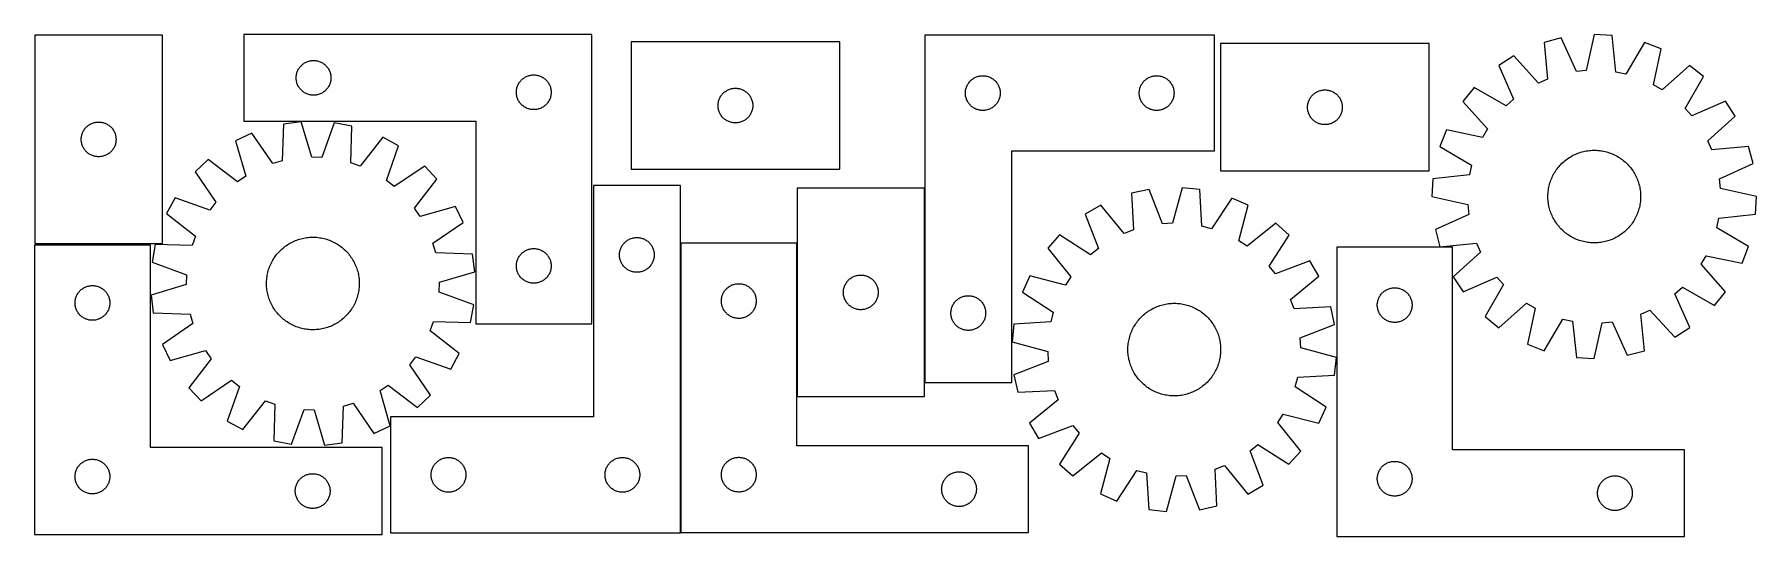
# Model space of a CAD drawing. Header units: millimetres. Extents: x 7 to 1492, y 7 to 440.
import ezdxf

# ---------------------------------------------------------------- set-up
doc = ezdxf.new("R2010")
doc.units = ezdxf.units.MM
doc.layers.add('CUT', color=7, linetype='CONTINUOUS', true_color=0x000000)

msp = doc.modelspace()

# ---------------------------------------------------------------- linework, layer by layer
at = {"layer": 'CUT'}
for p, q in [((116.928038, 439.651186), (6.928038, 439.651186)), ((6.928038, 439.651186), (6.928038, 259.651186)), ((116.928038, 259.651186), (116.928038, 439.651186)), ((487.295465, 440.354316), (187.295465, 440.354316)), ((187.295465, 440.354316), (187.295465, 365.354316)), ((487.295465, 190.354316), (487.295465, 440.354316)), ((701.221556, 433.877747), (521.221556, 433.877747)), ((521.221556, 433.877747), (521.221556, 323.877747)), ((701.221556, 323.877747), (701.221556, 433.877747)), ((774.620838, 439.639703), (774.620838, 139.639703)), ((1024.620838, 439.639703), (774.620838, 439.639703)), ((1024.620838, 339.639703), (1024.620838, 439.639703)), ((1209.797759, 432.38263), (1029.797759, 432.38263)), ((1029.797759, 432.38263), (1029.797759, 322.38263)), ((1209.797759, 322.38263), (1209.797759, 432.38263)), ((1323.713601, 437.347542), (1308.842629, 433.399794)), ((1308.842629, 433.399794), (1311.915304, 401.784395)), ((1336.726113, 408.370839), (1323.713601, 437.347542)), ((1352.102948, 440.264876), (1345.25554, 409.247337)), ((1367.466005, 439.424025), (1352.102948, 440.264876)), ((1370.887345, 407.844456), (1367.466005, 439.424025)), ((1395.367383, 433.425784), (1379.270165, 406.042317)), ((1409.718681, 427.878641), (1395.367383, 433.425784)), ((239.573573, 415.714035), (240.245814, 416.094498)), ((240.245814, 416.094498), (240.936749, 416.43985)), ((240.936749, 416.43985), (241.644547, 416.749175)), ((241.644547, 416.749175), (242.367329, 417.021654)), ((242.367329, 417.021654), (243.103181, 417.256564)), ((243.103181, 417.256564), (243.850149, 417.453281)), ((243.850149, 417.453281), (244.606254, 417.611285)), ((244.606254, 417.611285), (245.36949, 417.730156)), ((245.36949, 417.730156), (246.137833, 417.809579)), ((246.137833, 417.809579), (246.909246, 417.849343)), ((246.909246, 417.849343), (247.681684, 417.849343)), ((247.681684, 417.849343), (248.453097, 417.809579)), ((248.453097, 417.809579), (249.221441, 417.730156)), ((249.221441, 417.730156), (249.984677, 417.611285)), ((249.984677, 417.611285), (250.740781, 417.453281)), ((250.740781, 417.453281), (251.48775, 417.256564)), ((251.48775, 417.256564), (252.223601, 417.021654)), ((252.223601, 417.021654), (252.946384, 416.749175)), ((252.946384, 416.749175), (253.654181, 416.43985)), ((253.654181, 416.43985), (254.345116, 416.094498)), ((254.345116, 416.094498), (255.017357, 415.714035)), ((1282.744262, 421.852453), (1269.821048, 413.502538)), ((1304.074189, 398.315059), (1282.744262, 421.852453)), ((1403.213946, 396.787434), (1409.718681, 427.878641)), ((232.295465, 402.854316), (232.315354, 403.626497)), ((232.315354, 402.082134), (232.295465, 402.854316)), ((232.315354, 403.626497), (232.374967, 404.396631)), ((232.374967, 401.312001), (232.315354, 402.082134)), ((232.374967, 404.396631), (232.474147, 405.162674)), ((232.474147, 400.545957), (232.374967, 401.312001)), ((232.474147, 405.162674), (232.61263, 405.922597)), ((232.61263, 405.922597), (232.790049, 406.674383)), ((232.790049, 406.674383), (233.005934, 407.416038)), ((233.005934, 407.416038), (233.259713, 408.145597)), ((233.259713, 408.145597), (233.550712, 408.861124)), ((233.550712, 408.861124), (233.878159, 409.560723)), ((233.878159, 409.560723), (234.241187, 410.242537)), ((234.241187, 410.242537), (234.638832, 410.904759)), ((234.638832, 410.904759), (235.07004, 411.545632)), ((235.07004, 411.545632), (235.533668, 412.163458)), ((235.533668, 412.163458), (236.028486, 412.756598)), ((236.028486, 412.756598), (236.553182, 413.323478)), ((236.553182, 413.323478), (237.106365, 413.862596)), ((237.106365, 413.862596), (237.686567, 414.372522)), ((237.686567, 414.372522), (238.292251, 414.851904)), ((238.292251, 414.851904), (238.921809, 415.299471)), ((238.921809, 415.299471), (239.573573, 415.714035)), ((255.017357, 415.714035), (255.669121, 415.299471)), ((255.669121, 415.299471), (256.298679, 414.851904)), ((256.298679, 414.851904), (256.904363, 414.372522)), ((256.904363, 414.372522), (257.484565, 413.862596)), ((257.484565, 413.862596), (258.037748, 413.323478)), ((258.037748, 413.323478), (258.562444, 412.756598)), ((258.562444, 412.756598), (259.057262, 412.163458)), ((259.057262, 412.163458), (259.52089, 411.545632)), ((259.52089, 411.545632), (259.952099, 410.904759)), ((259.952099, 410.904759), (260.349744, 410.242537)), ((260.349744, 410.242537), (260.712771, 409.560723)), ((260.712771, 409.560723), (261.040219, 408.861124)), ((261.040219, 408.861124), (261.331217, 408.145597)), ((261.331217, 408.145597), (261.584996, 407.416038)), ((261.584996, 407.416038), (261.800881, 406.674383)), ((261.800881, 406.674383), (261.9783, 405.922597)), ((261.9783, 405.922597), (262.116784, 405.162674)), ((262.116784, 405.162674), (262.215963, 404.396631)), ((262.215963, 401.312001), (262.116784, 400.545957)), ((262.215963, 404.396631), (262.275577, 403.626497)), ((262.275577, 402.082134), (262.215963, 401.312001)), ((262.275577, 403.626497), (262.295465, 402.854316)), ((262.295465, 402.854316), (262.275577, 402.082134)), ((426.553182, 400.823478), (427.106365, 401.362596)), ((427.106365, 401.362596), (427.686567, 401.872522)), ((427.686567, 401.872522), (428.292251, 402.351904)), ((428.292251, 402.351904), (428.921809, 402.799471)), ((428.921809, 402.799471), (429.573573, 403.214035)), ((429.573573, 403.214035), (430.245814, 403.594498)), ((430.245814, 403.594498), (430.936749, 403.93985)), ((430.936749, 403.93985), (431.644547, 404.249175)), ((431.644547, 404.249175), (432.367329, 404.521654)), ((432.367329, 404.521654), (433.103181, 404.756564)), ((433.103181, 404.756564), (433.850149, 404.953281)), ((433.850149, 404.953281), (434.606254, 405.111285)), ((434.606254, 405.111285), (435.36949, 405.230156)), ((435.36949, 405.230156), (436.137833, 405.309579)), ((436.137833, 405.309579), (436.909246, 405.349343)), ((436.909246, 405.349343), (437.681684, 405.349343)), ((437.681684, 405.349343), (438.453097, 405.309579)), ((438.453097, 405.309579), (439.221441, 405.230156)), ((439.221441, 405.230156), (439.984677, 405.111285)), ((439.984677, 405.111285), (440.740781, 404.953281)), ((440.740781, 404.953281), (441.48775, 404.756564)), ((441.48775, 404.756564), (442.223601, 404.521654)), ((442.223601, 404.521654), (442.946384, 404.249175)), ((442.946384, 404.249175), (443.654181, 403.93985)), ((443.654181, 403.93985), (444.345116, 403.594498)), ((444.345116, 403.594498), (445.017357, 403.214035)), ((445.017357, 403.214035), (445.669121, 402.799471)), ((445.669121, 402.799471), (446.298679, 402.351904)), ((446.298679, 402.351904), (446.904363, 401.872522)), ((446.904363, 401.872522), (447.484565, 401.362596)), ((447.484565, 401.362596), (448.037748, 400.823478)), ((814.718557, 400.906682), (815.311696, 401.4015)), ((815.311696, 401.4015), (815.929522, 401.865128)), ((815.929522, 401.865128), (816.570395, 402.296337)), ((816.570395, 402.296337), (817.232617, 402.693982)), ((817.232617, 402.693982), (817.914431, 403.05701)), ((817.914431, 403.05701), (818.61403, 403.384457)), ((818.61403, 403.384457), (819.329557, 403.675456)), ((819.329557, 403.675456), (820.059116, 403.929234)), ((820.059116, 403.929234), (820.800772, 404.145119)), ((820.800772, 404.145119), (821.552557, 404.322539)), ((821.552557, 404.322539), (822.31248, 404.461022)), ((822.31248, 404.461022), (823.078523, 404.560202)), ((823.078523, 404.560202), (823.848657, 404.619815)), ((823.848657, 404.619815), (824.620838, 404.639703)), ((824.620838, 404.639703), (825.39302, 404.619815)), ((825.39302, 404.619815), (826.163153, 404.560202)), ((826.163153, 404.560202), (826.929197, 404.461022)), ((826.929197, 404.461022), (827.689119, 404.322539)), ((827.689119, 404.322539), (828.440905, 404.145119)), ((828.440905, 404.145119), (829.182561, 403.929234)), ((829.182561, 403.929234), (829.91212, 403.675456)), ((829.91212, 403.675456), (830.627647, 403.384457)), ((830.627647, 403.384457), (831.327245, 403.05701)), ((831.327245, 403.05701), (832.009059, 402.693982)), ((832.009059, 402.693982), (832.671281, 402.296337)), ((832.671281, 402.296337), (833.312155, 401.865128)), ((833.312155, 401.865128), (833.929981, 401.4015)), ((833.929981, 401.4015), (834.52312, 400.906682)), ((964.718557, 400.906682), (965.311696, 401.4015)), ((965.311696, 401.4015), (965.929522, 401.865128)), ((965.929522, 401.865128), (966.570395, 402.296337)), ((966.570395, 402.296337), (967.232617, 402.693982)), ((967.232617, 402.693982), (967.914431, 403.05701)), ((967.914431, 403.05701), (968.61403, 403.384457)), ((968.61403, 403.384457), (969.329557, 403.675456)), ((969.329557, 403.675456), (970.059116, 403.929234)), ((970.059116, 403.929234), (970.800772, 404.145119)), ((970.800772, 404.145119), (971.552557, 404.322539)), ((971.552557, 404.322539), (972.31248, 404.461022)), ((972.31248, 404.461022), (973.078523, 404.560202)), ((973.078523, 404.560202), (973.848657, 404.619815)), ((973.848657, 404.619815), (974.620838, 404.639703)), ((974.620838, 404.639703), (975.39302, 404.619815)), ((975.39302, 404.619815), (976.163153, 404.560202)), ((976.163153, 404.560202), (976.929197, 404.461022)), ((976.929197, 404.461022), (977.689119, 404.322539)), ((977.689119, 404.322539), (978.440905, 404.145119)), ((978.440905, 404.145119), (979.182561, 403.929234)), ((979.182561, 403.929234), (979.91212, 403.675456)), ((979.91212, 403.675456), (980.627647, 403.384457)), ((980.627647, 403.384457), (981.327245, 403.05701)), ((981.327245, 403.05701), (982.009059, 402.693982)), ((982.009059, 402.693982), (982.671281, 402.296337)), ((982.671281, 402.296337), (983.312155, 401.865128)), ((983.312155, 401.865128), (983.929981, 401.4015)), ((983.929981, 401.4015), (984.52312, 400.906682)), ((1269.821048, 413.502538), (1282.513031, 384.384016)), ((1311.915304, 401.784395), (1304.074189, 398.315059)), ((1345.25554, 409.247337), (1336.726113, 408.370839)), ((1379.270165, 406.042317), (1370.887345, 407.844456)), ((1434.400911, 413.551975), (1410.629589, 392.483064)), ((1430.541562, 376.282113), (1446.335645, 403.841534)), ((1446.335645, 403.841534), (1434.400911, 413.551975)), ((232.61263, 399.786035), (232.474147, 400.545957)), ((232.790049, 399.034249), (232.61263, 399.786035)), ((233.005934, 398.292593), (232.790049, 399.034249)), ((233.259713, 397.563034), (233.005934, 398.292593)), ((233.550712, 396.847507), (233.259713, 397.563034)), ((233.878159, 396.147909), (233.550712, 396.847507)), ((234.241187, 395.466095), (233.878159, 396.147909)), ((234.638832, 394.803873), (234.241187, 395.466095)), ((235.07004, 394.162999), (234.638832, 394.803873)), ((235.533668, 393.545173), (235.07004, 394.162999)), ((236.028486, 392.952034), (235.533668, 393.545173)), ((236.553182, 392.385153), (236.028486, 392.952034)), ((237.106365, 391.846035), (236.553182, 392.385153)), ((237.686567, 391.336109), (237.106365, 391.846035)), ((238.292251, 390.856727), (237.686567, 391.336109)), ((238.921809, 390.409161), (238.292251, 390.856727)), ((239.573573, 389.994596), (238.921809, 390.409161)), ((240.245814, 389.614134), (239.573573, 389.994596)), ((240.936749, 389.268782), (240.245814, 389.614134)), ((241.644547, 388.959456), (240.936749, 389.268782)), ((242.367329, 388.686977), (241.644547, 388.959456)), ((243.103181, 388.452068), (242.367329, 388.686977)), ((243.850149, 388.25535), (243.103181, 388.452068)), ((244.606254, 388.097346), (243.850149, 388.25535)), ((245.36949, 387.978476), (244.606254, 388.097346)), ((246.137833, 387.899053), (245.36949, 387.978476)), ((246.909246, 387.859289), (246.137833, 387.899053)), ((247.681684, 387.859289), (246.909246, 387.859289)), ((248.453097, 387.899053), (247.681684, 387.859289)), ((249.221441, 387.978476), (248.453097, 387.899053)), ((249.984677, 388.097346), (249.221441, 387.978476)), ((250.740781, 388.25535), (249.984677, 388.097346)), ((251.48775, 388.452068), (250.740781, 388.25535)), ((252.223601, 388.686977), (251.48775, 388.452068)), ((252.946384, 388.959456), (252.223601, 388.686977)), ((253.654181, 389.268782), (252.946384, 388.959456)), ((254.345116, 389.614134), (253.654181, 389.268782)), ((255.017357, 389.994596), (254.345116, 389.614134)), ((255.669121, 390.409161), (255.017357, 389.994596)), ((256.298679, 390.856727), (255.669121, 390.409161)), ((256.904363, 391.336109), (256.298679, 390.856727)), ((257.484565, 391.846035), (256.904363, 391.336109)), ((258.037748, 392.385153), (257.484565, 391.846035)), ((258.562444, 392.952034), (258.037748, 392.385153)), ((259.057262, 393.545173), (258.562444, 392.952034)), ((259.52089, 394.162999), (259.057262, 393.545173)), ((259.952099, 394.803873), (259.52089, 394.162999)), ((260.349744, 395.466095), (259.952099, 394.803873)), ((260.712771, 396.147909), (260.349744, 395.466095)), ((261.040219, 396.847507), (260.712771, 396.147909)), ((261.331217, 397.563034), (261.040219, 396.847507)), ((261.584996, 398.292593), (261.331217, 397.563034)), ((261.800881, 399.034249), (261.584996, 398.292593)), ((261.9783, 399.786035), (261.800881, 399.034249)), ((262.116784, 400.545957), (261.9783, 399.786035)), ((422.295465, 390.354316), (422.315354, 391.126497)), ((422.315354, 389.582134), (422.295465, 390.354316)), ((422.315354, 391.126497), (422.374967, 391.896631)), ((422.374967, 388.812001), (422.315354, 389.582134)), ((422.374967, 391.896631), (422.474147, 392.662674)), ((422.474147, 388.045957), (422.374967, 388.812001)), ((422.474147, 392.662674), (422.61263, 393.422597)), ((422.61263, 387.286035), (422.474147, 388.045957)), ((422.61263, 393.422597), (422.790049, 394.174383)), ((422.790049, 386.534249), (422.61263, 387.286035)), ((422.790049, 394.174383), (423.005934, 394.916038)), ((423.005934, 385.792593), (422.790049, 386.534249)), ((423.005934, 394.916038), (423.259713, 395.645597)), ((423.259713, 395.645597), (423.550712, 396.361124)), ((423.550712, 396.361124), (423.878159, 397.060723)), ((423.878159, 397.060723), (424.241187, 397.742537)), ((424.241187, 397.742537), (424.638832, 398.404759)), ((424.638832, 398.404759), (425.07004, 399.045632)), ((425.07004, 399.045632), (425.533668, 399.663458)), ((425.533668, 399.663458), (426.028486, 400.256598)), ((426.028486, 400.256598), (426.553182, 400.823478)), ((448.037748, 400.823478), (448.562444, 400.256598)), ((448.562444, 400.256598), (449.057262, 399.663458)), ((449.057262, 399.663458), (449.52089, 399.045632)), ((449.52089, 399.045632), (449.952099, 398.404759)), ((449.952099, 398.404759), (450.349744, 397.742537)), ((450.349744, 397.742537), (450.712771, 397.060723)), ((450.712771, 397.060723), (451.040219, 396.361124)), ((451.040219, 396.361124), (451.331217, 395.645597)), ((451.331217, 395.645597), (451.584996, 394.916038)), ((451.584996, 394.916038), (451.800881, 394.174383)), ((451.800881, 386.534249), (451.584996, 385.792593)), ((451.800881, 394.174383), (451.9783, 393.422597)), ((451.9783, 387.286035), (451.800881, 386.534249)), ((451.9783, 393.422597), (452.116784, 392.662674)), ((452.116784, 388.045957), (451.9783, 387.286035)), ((452.116784, 392.662674), (452.215963, 391.896631)), ((452.215963, 388.812001), (452.116784, 388.045957)), ((452.215963, 391.896631), (452.275577, 391.126497)), ((452.275577, 389.582134), (452.215963, 388.812001)), ((452.275577, 391.126497), (452.295465, 390.354316)), ((452.295465, 390.354316), (452.275577, 389.582134)), ((597.80425, 385.584154), (598.167278, 386.265969)), ((598.167278, 386.265969), (598.564923, 386.92819)), ((598.564923, 386.92819), (598.996131, 387.569064)), ((598.996131, 387.569064), (599.459759, 388.18689)), ((599.459759, 388.18689), (599.954577, 388.780029)), ((599.954577, 388.780029), (600.479273, 389.34691)), ((600.479273, 389.34691), (601.032456, 389.886028)), ((601.032456, 389.886028), (601.612659, 390.395954)), ((601.612659, 390.395954), (602.218342, 390.875336)), ((602.218342, 390.875336), (602.8479, 391.322903)), ((602.8479, 391.322903), (603.499664, 391.737467)), ((603.499664, 391.737467), (604.171905, 392.117929)), ((604.171905, 392.117929), (604.86284, 392.463281)), ((604.86284, 392.463281), (605.570638, 392.772607)), ((605.570638, 392.772607), (606.293421, 393.045086)), ((606.293421, 393.045086), (607.029272, 393.279996)), ((607.029272, 393.279996), (607.77624, 393.476713)), ((607.77624, 393.476713), (608.532345, 393.634717)), ((608.532345, 393.634717), (609.295581, 393.753588)), ((609.295581, 393.753588), (610.063924, 393.83301)), ((610.063924, 393.83301), (610.835338, 393.872775)), ((610.835338, 393.872775), (611.607775, 393.872775)), ((611.607775, 393.872775), (612.379188, 393.83301)), ((612.379188, 393.83301), (613.147532, 393.753588)), ((613.147532, 393.753588), (613.910768, 393.634717)), ((613.910768, 393.634717), (614.666872, 393.476713)), ((614.666872, 393.476713), (615.413841, 393.279996)), ((615.413841, 393.279996), (616.149692, 393.045086)), ((616.149692, 393.045086), (616.872475, 392.772607)), ((616.872475, 392.772607), (617.580272, 392.463281)), ((617.580272, 392.463281), (618.271207, 392.117929)), ((618.271207, 392.117929), (618.943448, 391.737467)), ((618.943448, 391.737467), (619.595212, 391.322903)), ((619.595212, 391.322903), (620.22477, 390.875336)), ((620.22477, 390.875336), (620.830454, 390.395954)), ((620.830454, 390.395954), (621.410656, 389.886028)), ((621.410656, 389.886028), (621.963839, 389.34691)), ((621.963839, 389.34691), (622.488535, 388.780029)), ((622.488535, 388.780029), (622.983353, 388.18689)), ((622.983353, 388.18689), (623.446981, 387.569064)), ((623.446981, 387.569064), (623.87819, 386.92819)), ((623.87819, 386.92819), (624.275835, 386.265969)), ((624.275835, 386.265969), (624.638863, 385.584154)), ((809.625811, 390.025922), (809.665575, 390.797335)), ((809.625811, 389.253485), (809.625811, 390.025922)), ((809.665575, 388.482071), (809.625811, 389.253485)), ((809.665575, 390.797335), (809.744998, 391.565679)), ((809.744998, 387.713728), (809.665575, 388.482071)), ((809.744998, 391.565679), (809.863869, 392.328915)), ((809.863869, 386.950492), (809.744998, 387.713728)), ((809.863869, 392.328915), (810.021873, 393.08502)), ((810.021873, 386.194387), (809.863869, 386.950492)), ((810.021873, 393.08502), (810.21859, 393.831988)), ((810.21859, 393.831988), (810.4535, 394.567839)), ((810.4535, 394.567839), (810.725979, 395.290622)), ((810.725979, 395.290622), (811.035304, 395.998419)), ((811.035304, 395.998419), (811.380656, 396.689355)), ((811.380656, 396.689355), (811.761119, 397.361595)), ((811.761119, 397.361595), (812.175683, 398.013359)), ((812.175683, 398.013359), (812.62325, 398.642918)), ((812.62325, 398.642918), (813.102632, 399.248601)), ((813.102632, 399.248601), (813.612558, 399.828803)), ((813.612558, 399.828803), (814.151676, 400.381986)), ((814.151676, 400.381986), (814.718557, 400.906682)), ((834.52312, 400.906682), (835.090001, 400.381986)), ((835.090001, 400.381986), (835.629119, 399.828803)), ((835.629119, 399.828803), (836.139045, 399.248601)), ((836.139045, 399.248601), (836.618427, 398.642918)), ((836.618427, 398.642918), (837.065994, 398.013359)), ((837.065994, 398.013359), (837.480558, 397.361595)), ((837.480558, 397.361595), (837.86102, 396.689355)), ((837.86102, 396.689355), (838.206372, 395.998419)), ((838.206372, 395.998419), (838.515698, 395.290622)), ((838.515698, 395.290622), (838.788177, 394.567839)), ((838.788177, 394.567839), (839.023086, 393.831988)), ((839.023086, 393.831988), (839.219804, 393.08502)), ((839.219804, 393.08502), (839.377808, 392.328915)), ((839.377808, 386.950492), (839.219804, 386.194387)), ((839.377808, 392.328915), (839.496678, 391.565679)), ((839.496678, 387.713728), (839.377808, 386.950492)), ((839.496678, 391.565679), (839.576101, 390.797335)), ((839.576101, 388.482071), (839.496678, 387.713728)), ((839.576101, 390.797335), (839.615865, 390.025922)), ((839.615865, 389.253485), (839.576101, 388.482071)), ((839.615865, 390.025922), (839.615865, 389.253485)), ((959.625811, 390.025922), (959.665575, 390.797335)), ((959.625811, 389.253485), (959.625811, 390.025922)), ((959.665575, 388.482071), (959.625811, 389.253485)), ((959.665575, 390.797335), (959.744998, 391.565679)), ((959.744998, 387.713728), (959.665575, 388.482071)), ((959.744998, 391.565679), (959.863869, 392.328915)), ((959.863869, 386.950492), (959.744998, 387.713728)), ((959.863869, 392.328915), (960.021873, 393.08502)), ((960.021873, 386.194387), (959.863869, 386.950492)), ((960.021873, 393.08502), (960.21859, 393.831988)), ((960.21859, 393.831988), (960.4535, 394.567839)), ((960.4535, 394.567839), (960.725979, 395.290622)), ((960.725979, 395.290622), (961.035304, 395.998419)), ((961.035304, 395.998419), (961.380656, 396.689355)), ((961.380656, 396.689355), (961.761119, 397.361595)), ((961.761119, 397.361595), (962.175683, 398.013359)), ((962.175683, 398.013359), (962.62325, 398.642918)), ((962.62325, 398.642918), (963.102632, 399.248601)), ((963.102632, 399.248601), (963.612558, 399.828803)), ((963.612558, 399.828803), (964.151676, 400.381986)), ((964.151676, 400.381986), (964.718557, 400.906682)), ((984.52312, 400.906682), (985.090001, 400.381986)), ((985.090001, 400.381986), (985.629119, 399.828803)), ((985.629119, 399.828803), (986.139045, 399.248601)), ((986.139045, 399.248601), (986.618427, 398.642918)), ((986.618427, 398.642918), (987.065994, 398.013359)), ((987.065994, 398.013359), (987.480558, 397.361595)), ((987.480558, 397.361595), (987.86102, 396.689355)), ((987.86102, 396.689355), (988.206372, 395.998419)), ((988.206372, 395.998419), (988.515698, 395.290622)), ((988.515698, 395.290622), (988.788177, 394.567839)), ((988.788177, 394.567839), (989.023086, 393.831988)), ((989.023086, 393.831988), (989.219804, 393.08502)), ((989.219804, 393.08502), (989.377808, 392.328915)), ((989.377808, 386.950492), (989.219804, 386.194387)), ((989.377808, 392.328915), (989.496678, 391.565679)), ((989.496678, 387.713728), (989.377808, 386.950492)), ((989.496678, 391.565679), (989.576101, 390.797335)), ((989.576101, 388.482071), (989.496678, 387.713728)), ((989.576101, 390.797335), (989.615865, 390.025922)), ((989.615865, 389.253485), (989.576101, 388.482071)), ((989.615865, 390.025922), (989.615865, 389.253485)), ((1107.572334, 386.073947), (1108.035962, 386.691773)), ((1108.035962, 386.691773), (1108.53078, 387.284912)), ((1108.53078, 387.284912), (1109.055476, 387.851793)), ((1109.055476, 387.851793), (1109.608659, 388.390911)), ((1109.608659, 388.390911), (1110.188861, 388.900837)), ((1110.188861, 388.900837), (1110.794544, 389.380219)), ((1110.794544, 389.380219), (1111.424103, 389.827786)), ((1111.424103, 389.827786), (1112.075867, 390.24235)), ((1112.075867, 390.24235), (1112.748108, 390.622812)), ((1112.748108, 390.622812), (1113.439043, 390.968164)), ((1113.439043, 390.968164), (1114.14684, 391.27749)), ((1114.14684, 391.27749), (1114.869623, 391.549969)), ((1114.869623, 391.549969), (1115.605474, 391.784878)), ((1115.605474, 391.784878), (1116.352443, 391.981596)), ((1116.352443, 391.981596), (1117.108547, 392.1396)), ((1117.108547, 392.1396), (1117.871783, 392.25847)), ((1117.871783, 392.25847), (1118.640127, 392.337893)), ((1118.640127, 392.337893), (1119.41154, 392.377657)), ((1119.41154, 392.377657), (1120.183977, 392.377657)), ((1120.183977, 392.377657), (1120.955391, 392.337893)), ((1120.955391, 392.337893), (1121.723734, 392.25847)), ((1121.723734, 392.25847), (1122.48697, 392.1396)), ((1122.48697, 392.1396), (1123.243075, 391.981596)), ((1123.243075, 391.981596), (1123.990043, 391.784878)), ((1123.990043, 391.784878), (1124.725894, 391.549969)), ((1124.725894, 391.549969), (1125.448677, 391.27749)), ((1125.448677, 391.27749), (1126.156475, 390.968164)), ((1126.156475, 390.968164), (1126.84741, 390.622812)), ((1126.84741, 390.622812), (1127.519651, 390.24235)), ((1127.519651, 390.24235), (1128.171415, 389.827786)), ((1128.171415, 389.827786), (1128.800973, 389.380219)), ((1128.800973, 389.380219), (1129.406656, 388.900837)), ((1129.406656, 388.900837), (1129.986859, 388.390911)), ((1129.986859, 388.390911), (1130.540042, 387.851793)), ((1130.540042, 387.851793), (1131.064738, 387.284912)), ((1131.064738, 387.284912), (1131.559556, 386.691773)), ((1131.559556, 386.691773), (1132.023184, 386.073947)), ((1248.56835, 394.455526), (1238.857909, 382.520792)), ((1276.127772, 378.661444), (1248.56835, 394.455526)), ((1410.629589, 392.483064), (1403.213946, 396.787434)), ((423.259713, 385.063034), (423.005934, 385.792593)), ((423.550712, 384.347507), (423.259713, 385.063034)), ((423.878159, 383.647909), (423.550712, 384.347507)), ((424.241187, 382.966095), (423.878159, 383.647909)), ((424.638832, 382.303873), (424.241187, 382.966095)), ((425.07004, 381.662999), (424.638832, 382.303873)), ((425.533668, 381.045173), (425.07004, 381.662999)), ((426.028486, 380.452034), (425.533668, 381.045173)), ((426.553182, 379.885153), (426.028486, 380.452034)), ((427.106365, 379.346035), (426.553182, 379.885153)), ((427.686567, 378.836109), (427.106365, 379.346035)), ((428.292251, 378.356727), (427.686567, 378.836109)), ((428.921809, 377.909161), (428.292251, 378.356727)), ((429.573573, 377.494596), (428.921809, 377.909161)), ((430.245814, 377.114134), (429.573573, 377.494596)), ((430.936749, 376.768782), (430.245814, 377.114134)), ((431.644547, 376.459456), (430.936749, 376.768782)), ((432.367329, 376.186977), (431.644547, 376.459456)), ((433.103181, 375.952068), (432.367329, 376.186977)), ((433.850149, 375.75535), (433.103181, 375.952068)), ((434.606254, 375.597346), (433.850149, 375.75535)), ((435.36949, 375.478476), (434.606254, 375.597346)), ((436.137833, 375.399053), (435.36949, 375.478476)), ((436.909246, 375.359289), (436.137833, 375.399053)), ((437.681684, 375.359289), (436.909246, 375.359289)), ((438.453097, 375.399053), (437.681684, 375.359289)), ((439.221441, 375.478476), (438.453097, 375.399053)), ((439.984677, 375.597346), (439.221441, 375.478476)), ((440.740781, 375.75535), (439.984677, 375.597346)), ((441.48775, 375.952068), (440.740781, 375.75535)), ((442.223601, 376.186977), (441.48775, 375.952068)), ((442.946384, 376.459456), (442.223601, 376.186977)), ((443.654181, 376.768782), (442.946384, 376.459456)), ((444.345116, 377.114134), (443.654181, 376.768782)), ((445.017357, 377.494596), (444.345116, 377.114134)), ((445.669121, 377.909161), (445.017357, 377.494596)), ((446.298679, 378.356727), (445.669121, 377.909161)), ((446.904363, 378.836109), (446.298679, 378.356727)), ((447.484565, 379.346035), (446.904363, 378.836109)), ((448.037748, 379.885153), (447.484565, 379.346035)), ((448.562444, 380.452034), (448.037748, 379.885153)), ((449.057262, 381.045173), (448.562444, 380.452034)), ((449.52089, 381.662999), (449.057262, 381.045173)), ((449.952099, 382.303873), (449.52089, 381.662999)), ((450.349744, 382.966095), (449.952099, 382.303873)), ((450.712771, 383.647909), (450.349744, 382.966095)), ((451.040219, 384.347507), (450.712771, 383.647909)), ((451.331217, 385.063034), (451.040219, 384.347507)), ((451.584996, 385.792593), (451.331217, 385.063034)), ((596.221556, 378.877747), (596.241445, 379.649929)), ((596.241445, 378.105566), (596.221556, 378.877747)), ((596.241445, 379.649929), (596.301058, 380.420062)), ((596.301058, 377.335433), (596.241445, 378.105566)), ((596.301058, 380.420062), (596.400238, 381.186106)), ((596.400238, 376.569389), (596.301058, 377.335433)), ((596.400238, 381.186106), (596.538721, 381.946028)), ((596.538721, 375.809467), (596.400238, 376.569389)), ((596.538721, 381.946028), (596.71614, 382.697814)), ((596.71614, 375.057681), (596.538721, 375.809467)), ((596.71614, 382.697814), (596.932026, 383.43947)), ((596.932026, 374.316025), (596.71614, 375.057681)), ((596.932026, 383.43947), (597.185804, 384.169029)), ((597.185804, 373.586466), (596.932026, 374.316025)), ((597.185804, 384.169029), (597.476803, 384.884556)), ((597.476803, 372.870939), (597.185804, 373.586466)), ((597.476803, 384.884556), (597.80425, 385.584154)), ((597.80425, 372.171341), (597.476803, 372.870939)), ((598.167278, 371.489526), (597.80425, 372.171341)), ((598.564923, 370.827305), (598.167278, 371.489526)), ((624.275835, 371.489526), (623.87819, 370.827305)), ((624.638863, 372.171341), (624.275835, 371.489526)), ((624.638863, 385.584154), (624.96631, 384.884556)), ((624.96631, 372.870939), (624.638863, 372.171341)), ((624.96631, 384.884556), (625.257309, 384.169029)), ((625.257309, 373.586466), (624.96631, 372.870939)), ((625.257309, 384.169029), (625.511087, 383.43947)), ((625.511087, 374.316025), (625.257309, 373.586466)), ((625.511087, 383.43947), (625.726972, 382.697814)), ((625.726972, 375.057681), (625.511087, 374.316025)), ((625.726972, 382.697814), (625.904392, 381.946028)), ((625.904392, 375.809467), (625.726972, 375.057681)), ((625.904392, 381.946028), (626.042875, 381.186106)), ((626.042875, 376.569389), (625.904392, 375.809467)), ((626.042875, 381.186106), (626.142054, 380.420062)), ((626.142054, 377.335433), (626.042875, 376.569389)), ((626.142054, 380.420062), (626.201668, 379.649929)), ((626.201668, 378.105566), (626.142054, 377.335433)), ((626.201668, 379.649929), (626.221556, 378.877747)), ((626.221556, 378.877747), (626.201668, 378.105566)), ((810.21859, 385.447419), (810.021873, 386.194387)), ((810.4535, 384.711568), (810.21859, 385.447419)), ((810.725979, 383.988785), (810.4535, 384.711568)), ((811.035304, 383.280988), (810.725979, 383.988785)), ((811.380656, 382.590052), (811.035304, 383.280988)), ((811.761119, 381.917811), (811.380656, 382.590052)), ((812.175683, 381.266048), (811.761119, 381.917811)), ((812.62325, 380.636489), (812.175683, 381.266048)), ((813.102632, 380.030806), (812.62325, 380.636489)), ((813.612558, 379.450603), (813.102632, 380.030806)), ((814.151676, 378.897421), (813.612558, 379.450603)), ((814.718557, 378.372724), (814.151676, 378.897421)), ((815.311696, 377.877906), (814.718557, 378.372724)), ((815.929522, 377.414278), (815.311696, 377.877906)), ((816.570395, 376.98307), (815.929522, 377.414278)), ((817.232617, 376.585425), (816.570395, 376.98307)), ((817.914431, 376.222397), (817.232617, 376.585425)), ((818.61403, 375.89495), (817.914431, 376.222397)), ((819.329557, 375.603951), (818.61403, 375.89495)), ((820.059116, 375.350173), (819.329557, 375.603951)), ((820.800772, 375.134288), (820.059116, 375.350173)), ((821.552557, 374.956868), (820.800772, 375.134288)), ((822.31248, 374.818385), (821.552557, 374.956868)), ((823.078523, 374.719205), (822.31248, 374.818385)), ((823.848657, 374.659592), (823.078523, 374.719205)), ((824.620838, 374.639703), (823.848657, 374.659592)), ((825.39302, 374.659592), (824.620838, 374.639703)), ((826.163153, 374.719205), (825.39302, 374.659592)), ((826.929197, 374.818385), (826.163153, 374.719205)), ((827.689119, 374.956868), (826.929197, 374.818385)), ((828.440905, 375.134288), (827.689119, 374.956868)), ((829.182561, 375.350173), (828.440905, 375.134288)), ((829.91212, 375.603951), (829.182561, 375.350173)), ((830.627647, 375.89495), (829.91212, 375.603951)), ((831.327245, 376.222397), (830.627647, 375.89495)), ((832.009059, 376.585425), (831.327245, 376.222397)), ((832.671281, 376.98307), (832.009059, 376.585425)), ((833.312155, 377.414278), (832.671281, 376.98307)), ((833.929981, 377.877906), (833.312155, 377.414278)), ((834.52312, 378.372724), (833.929981, 377.877906)), ((835.090001, 378.897421), (834.52312, 378.372724)), ((835.629119, 379.450603), (835.090001, 378.897421)), ((836.139045, 380.030806), (835.629119, 379.450603)), ((836.618427, 380.636489), (836.139045, 380.030806)), ((837.065994, 381.266048), (836.618427, 380.636489)), ((837.480558, 381.917811), (837.065994, 381.266048)), ((837.86102, 382.590052), (837.480558, 381.917811)), ((838.206372, 383.280988), (837.86102, 382.590052)), ((838.515698, 383.988785), (838.206372, 383.280988)), ((838.788177, 384.711568), (838.515698, 383.988785)), ((839.023086, 385.447419), (838.788177, 384.711568)), ((839.219804, 386.194387), (839.023086, 385.447419)), ((960.21859, 385.447419), (960.021873, 386.194387)), ((960.4535, 384.711568), (960.21859, 385.447419)), ((960.725979, 383.988785), (960.4535, 384.711568)), ((961.035304, 383.280988), (960.725979, 383.988785)), ((961.380656, 382.590052), (961.035304, 383.280988)), ((961.761119, 381.917811), (961.380656, 382.590052)), ((962.175683, 381.266048), (961.761119, 381.917811)), ((962.62325, 380.636489), (962.175683, 381.266048)), ((963.102632, 380.030806), (962.62325, 380.636489)), ((963.612558, 379.450603), (963.102632, 380.030806)), ((964.151676, 378.897421), (963.612558, 379.450603)), ((964.718557, 378.372724), (964.151676, 378.897421)), ((965.311696, 377.877906), (964.718557, 378.372724)), ((965.929522, 377.414278), (965.311696, 377.877906)), ((966.570395, 376.98307), (965.929522, 377.414278)), ((967.232617, 376.585425), (966.570395, 376.98307)), ((967.914431, 376.222397), (967.232617, 376.585425)), ((968.61403, 375.89495), (967.914431, 376.222397)), ((969.329557, 375.603951), (968.61403, 375.89495)), ((970.059116, 375.350173), (969.329557, 375.603951)), ((970.800772, 375.134288), (970.059116, 375.350173)), ((971.552557, 374.956868), (970.800772, 375.134288)), ((972.31248, 374.818385), (971.552557, 374.956868)), ((973.078523, 374.719205), (972.31248, 374.818385)), ((973.848657, 374.659592), (973.078523, 374.719205)), ((974.620838, 374.639703), (973.848657, 374.659592)), ((975.39302, 374.659592), (974.620838, 374.639703)), ((976.163153, 374.719205), (975.39302, 374.659592)), ((976.929197, 374.818385), (976.163153, 374.719205)), ((977.689119, 374.956868), (976.929197, 374.818385)), ((978.440905, 375.134288), (977.689119, 374.956868)), ((979.182561, 375.350173), (978.440905, 375.134288)), ((979.91212, 375.603951), (979.182561, 375.350173)), ((980.627647, 375.89495), (979.91212, 375.603951)), ((981.327245, 376.222397), (980.627647, 375.89495)), ((982.009059, 376.585425), (981.327245, 376.222397)), ((982.671281, 376.98307), (982.009059, 376.585425)), ((983.312155, 377.414278), (982.671281, 376.98307)), ((983.929981, 377.877906), (983.312155, 377.414278)), ((984.52312, 378.372724), (983.929981, 377.877906)), ((985.090001, 378.897421), (984.52312, 378.372724)), ((985.629119, 379.450603), (985.090001, 378.897421)), ((986.139045, 380.030806), (985.629119, 379.450603)), ((986.618427, 380.636489), (986.139045, 380.030806)), ((987.065994, 381.266048), (986.618427, 380.636489)), ((987.480558, 381.917811), (987.065994, 381.266048)), ((987.86102, 382.590052), (987.480558, 381.917811)), ((988.206372, 383.280988), (987.86102, 382.590052)), ((988.515698, 383.988785), (988.206372, 383.280988)), ((988.788177, 384.711568), (988.515698, 383.988785)), ((989.023086, 385.447419), (988.788177, 384.711568)), ((989.219804, 386.194387), (989.023086, 385.447419)), ((1104.797759, 377.38263), (1104.817647, 378.154812)), ((1104.817647, 376.610449), (1104.797759, 377.38263)), ((1104.817647, 378.154812), (1104.877261, 378.924945)), ((1104.877261, 375.840315), (1104.817647, 376.610449)), ((1104.877261, 378.924945), (1104.97644, 379.690989)), ((1104.97644, 375.074272), (1104.877261, 375.840315)), ((1104.97644, 379.690989), (1105.114923, 380.450911)), ((1105.114923, 374.314349), (1104.97644, 375.074272)), ((1105.114923, 380.450911), (1105.292343, 381.202697)), ((1105.292343, 373.562564), (1105.114923, 374.314349)), ((1105.292343, 381.202697), (1105.508228, 381.944353)), ((1105.508228, 372.820908), (1105.292343, 373.562564)), ((1105.508228, 381.944353), (1105.762006, 382.673912)), ((1105.762006, 372.091349), (1105.508228, 372.820908)), ((1105.762006, 382.673912), (1106.053005, 383.389439)), ((1106.053005, 371.375822), (1105.762006, 372.091349)), ((1106.053005, 383.389439), (1106.380452, 384.089037)), ((1106.380452, 384.089037), (1106.74348, 384.770851)), ((1106.74348, 384.770851), (1107.141125, 385.433073)), ((1107.141125, 385.433073), (1107.572334, 386.073947)), ((1132.023184, 386.073947), (1132.454392, 385.433073)), ((1132.454392, 385.433073), (1132.852037, 384.770851)), ((1132.852037, 384.770851), (1133.215065, 384.089037)), ((1133.215065, 384.089037), (1133.542512, 383.389439)), ((1133.542512, 383.389439), (1133.833511, 382.673912)), ((1133.833511, 372.091349), (1133.542512, 371.375822)), ((1133.833511, 382.673912), (1134.087289, 381.944353)), ((1134.087289, 372.820908), (1133.833511, 372.091349)), ((1134.087289, 381.944353), (1134.303175, 381.202697)), ((1134.303175, 373.562564), (1134.087289, 372.820908)), ((1134.303175, 381.202697), (1134.480594, 380.450911)), ((1134.480594, 374.314349), (1134.303175, 373.562564)), ((1134.480594, 380.450911), (1134.619077, 379.690989)), ((1134.619077, 375.074272), (1134.480594, 374.314349)), ((1134.619077, 379.690989), (1134.718257, 378.924945)), ((1134.718257, 375.840315), (1134.619077, 375.074272)), ((1134.718257, 378.924945), (1134.77787, 378.154812)), ((1134.77787, 376.610449), (1134.718257, 375.840315)), ((1134.77787, 378.154812), (1134.797759, 377.38263)), ((1134.797759, 377.38263), (1134.77787, 376.610449)), ((1238.857909, 382.520792), (1259.92682, 358.74947)), ((1282.513031, 384.384016), (1276.127772, 378.661444)), ((1436.264135, 369.896853), (1430.541562, 376.282113)), ((1465.382657, 382.588836), (1436.264135, 369.896853)), ((1473.732572, 369.665622), (1465.382657, 382.588836)), ((48.342504, 356.009902), (48.687856, 356.700837)), ((48.687856, 356.700837), (49.068318, 357.373078)), ((49.068318, 357.373078), (49.482882, 358.024842)), ((49.482882, 358.024842), (49.930449, 358.6544)), ((49.930449, 358.6544), (50.409831, 359.260084)), ((50.409831, 359.260084), (50.919757, 359.840286)), ((50.919757, 359.840286), (51.458875, 360.393469)), ((51.458875, 360.393469), (52.025756, 360.918165)), ((52.025756, 360.918165), (52.618895, 361.412983)), ((52.618895, 361.412983), (53.236721, 361.876611)), ((53.236721, 361.876611), (53.877595, 362.307819)), ((53.877595, 362.307819), (54.539817, 362.705465)), ((54.539817, 362.705465), (55.221631, 363.068492)), ((55.221631, 363.068492), (55.921229, 363.39594)), ((55.921229, 363.39594), (56.636756, 363.686938)), ((56.636756, 363.686938), (57.366315, 363.940717)), ((57.366315, 363.940717), (58.107971, 364.156602)), ((58.107971, 364.156602), (58.859757, 364.334021)), ((58.859757, 364.334021), (59.619679, 364.472505)), ((59.619679, 364.472505), (60.385723, 364.571684)), ((60.385723, 364.571684), (61.155856, 364.631297)), ((61.155856, 364.631297), (61.928038, 364.651186)), ((61.928038, 364.651186), (62.700219, 364.631297)), ((62.700219, 364.631297), (63.470353, 364.571684)), ((63.470353, 364.571684), (64.236396, 364.472505)), ((64.236396, 364.472505), (64.996319, 364.334021)), ((64.996319, 364.334021), (65.748104, 364.156602)), ((65.748104, 364.156602), (66.48976, 363.940717)), ((66.48976, 363.940717), (67.219319, 363.686938)), ((67.219319, 363.686938), (67.934846, 363.39594)), ((67.934846, 363.39594), (68.634444, 363.068492)), ((68.634444, 363.068492), (69.316259, 362.705465)), ((69.316259, 362.705465), (69.97848, 362.307819)), ((69.97848, 362.307819), (70.619354, 361.876611)), ((70.619354, 361.876611), (71.23718, 361.412983)), ((71.23718, 361.412983), (71.830319, 360.918165)), ((71.830319, 360.918165), (72.3972, 360.393469)), ((72.3972, 360.393469), (72.936318, 359.840286)), ((72.936318, 359.840286), (73.446244, 359.260084)), ((73.446244, 359.260084), (73.925626, 358.6544)), ((73.925626, 358.6544), (74.373193, 358.024842)), ((74.373193, 358.024842), (74.787757, 357.373078)), ((74.787757, 357.373078), (75.16822, 356.700837)), ((75.16822, 356.700837), (75.513572, 356.009902)), ((187.295465, 365.354316), (387.295465, 365.354316)), ((221.413299, 362.880917), (220.279465, 331.136797)), ((236.675642, 364.828081), (221.413299, 362.880917)), ((245.743238, 334.385456), (236.675642, 364.828081)), ((265.201489, 363.966753), (254.313676, 334.126674)), ((280.318546, 361.102292), (265.201489, 363.966753)), ((279.535053, 329.347594), (280.318546, 361.102292)), ((387.295465, 365.354316), (387.295465, 190.354316)), ((598.996131, 370.186431), (598.564923, 370.827305)), ((599.459759, 369.568605), (598.996131, 370.186431)), ((599.954577, 368.975466), (599.459759, 369.568605)), ((600.479273, 368.408585), (599.954577, 368.975466)), ((601.032456, 367.869467), (600.479273, 368.408585)), ((601.612659, 367.359541), (601.032456, 367.869467)), ((602.218342, 366.880159), (601.612659, 367.359541)), ((602.8479, 366.432592), (602.218342, 366.880159)), ((603.499664, 366.018028), (602.8479, 366.432592)), ((604.171905, 365.637566), (603.499664, 366.018028)), ((604.86284, 365.292214), (604.171905, 365.637566)), ((605.570638, 364.982888), (604.86284, 365.292214)), ((606.293421, 364.710409), (605.570638, 364.982888)), ((607.029272, 364.475499), (606.293421, 364.710409)), ((607.77624, 364.278782), (607.029272, 364.475499)), ((608.532345, 364.120778), (607.77624, 364.278782)), ((609.295581, 364.001907), (608.532345, 364.120778)), ((610.063924, 363.922485), (609.295581, 364.001907)), ((610.835338, 363.88272), (610.063924, 363.922485)), ((611.607775, 363.88272), (610.835338, 363.88272)), ((612.379188, 363.922485), (611.607775, 363.88272)), ((613.147532, 364.001907), (612.379188, 363.922485)), ((613.910768, 364.120778), (613.147532, 364.001907)), ((614.666872, 364.278782), (613.910768, 364.120778)), ((615.413841, 364.475499), (614.666872, 364.278782)), ((616.149692, 364.710409), (615.413841, 364.475499)), ((616.872475, 364.982888), (616.149692, 364.710409)), ((617.580272, 365.292214), (616.872475, 364.982888)), ((618.271207, 365.637566), (617.580272, 365.292214)), ((618.943448, 366.018028), (618.271207, 365.637566)), ((619.595212, 366.432592), (618.943448, 366.018028)), ((620.22477, 366.880159), (619.595212, 366.432592)), ((620.830454, 367.359541), (620.22477, 366.880159)), ((621.410656, 367.869467), (620.830454, 367.359541)), ((621.963839, 368.408585), (621.410656, 367.869467)), ((622.488535, 368.975466), (621.963839, 368.408585)), ((622.983353, 369.568605), (622.488535, 368.975466)), ((623.446981, 370.186431), (622.983353, 369.568605)), ((623.87819, 370.827305), (623.446981, 370.186431)), ((1106.380452, 370.676223), (1106.053005, 371.375822)), ((1106.74348, 369.994409), (1106.380452, 370.676223)), ((1107.141125, 369.332187), (1106.74348, 369.994409)), ((1107.572334, 368.691314), (1107.141125, 369.332187)), ((1108.035962, 368.073488), (1107.572334, 368.691314)), ((1108.53078, 367.480348), (1108.035962, 368.073488)), ((1109.055476, 366.913468), (1108.53078, 367.480348)), ((1109.608659, 366.37435), (1109.055476, 366.913468)), ((1110.188861, 365.864424), (1109.608659, 366.37435)), ((1110.794544, 365.385042), (1110.188861, 365.864424)), ((1111.424103, 364.937475), (1110.794544, 365.385042)), ((1112.075867, 364.522911), (1111.424103, 364.937475)), ((1112.748108, 364.142448), (1112.075867, 364.522911)), ((1113.439043, 363.797096), (1112.748108, 364.142448)), ((1114.14684, 363.487771), (1113.439043, 363.797096)), ((1114.869623, 363.215292), (1114.14684, 363.487771)), ((1115.605474, 362.980382), (1114.869623, 363.215292)), ((1116.352443, 362.783665), (1115.605474, 362.980382)), ((1117.108547, 362.625661), (1116.352443, 362.783665)), ((1117.871783, 362.50679), (1117.108547, 362.625661)), ((1118.640127, 362.427367), (1117.871783, 362.50679)), ((1119.41154, 362.387603), (1118.640127, 362.427367)), ((1120.183977, 362.387603), (1119.41154, 362.387603)), ((1120.955391, 362.427367), (1120.183977, 362.387603)), ((1121.723734, 362.50679), (1120.955391, 362.427367)), ((1122.48697, 362.625661), (1121.723734, 362.50679)), ((1123.243075, 362.783665), (1122.48697, 362.625661)), ((1123.990043, 362.980382), (1123.243075, 362.783665)), ((1124.725894, 363.215292), (1123.990043, 362.980382)), ((1125.448677, 363.487771), (1124.725894, 363.215292)), ((1126.156475, 363.797096), (1125.448677, 363.487771)), ((1126.84741, 364.142448), (1126.156475, 363.797096)), ((1127.519651, 364.522911), (1126.84741, 364.142448)), ((1128.171415, 364.937475), (1127.519651, 364.522911)), ((1128.800973, 365.385042), (1128.171415, 364.937475)), ((1129.406656, 365.864424), (1128.800973, 365.385042)), ((1129.986859, 366.37435), (1129.406656, 365.864424)), ((1130.540042, 366.913468), (1129.986859, 366.37435)), ((1131.064738, 367.480348), (1130.540042, 366.913468)), ((1131.559556, 368.073488), (1131.064738, 367.480348)), ((1132.023184, 368.691314), (1131.559556, 368.073488)), ((1132.454392, 369.332187), (1132.023184, 368.691314)), ((1132.852037, 369.994409), (1132.454392, 369.332187)), ((1133.215065, 370.676223), (1132.852037, 369.994409)), ((1133.542512, 371.375822), (1133.215065, 370.676223)), ((1224.531243, 357.838562), (1218.9841, 343.487264)), ((1255.62245, 351.333827), (1224.531243, 357.838562)), ((1259.92682, 358.74947), (1255.62245, 351.333827)), ((1450.195178, 348.335695), (1473.732572, 369.665622)), ((46.933011, 350.037405), (46.972775, 350.808818)), ((46.933011, 349.264967), (46.933011, 350.037405)), ((46.972775, 348.493554), (46.933011, 349.264967)), ((46.972775, 350.808818), (47.052197, 351.577161)), ((47.052197, 347.725211), (46.972775, 348.493554)), ((47.052197, 351.577161), (47.171068, 352.340397)), ((47.171068, 346.961975), (47.052197, 347.725211)), ((47.171068, 352.340397), (47.329072, 353.096502)), ((47.329072, 346.20587), (47.171068, 346.961975)), ((47.329072, 353.096502), (47.525789, 353.843471)), ((47.525789, 345.458902), (47.329072, 346.20587)), ((47.525789, 353.843471), (47.760699, 354.579322)), ((47.760699, 344.72305), (47.525789, 345.458902)), ((47.760699, 354.579322), (48.033178, 355.302104)), ((48.033178, 344.000268), (47.760699, 344.72305)), ((48.033178, 355.302104), (48.342504, 356.009902)), ((48.342504, 343.29247), (48.033178, 344.000268)), ((48.687856, 342.601535), (48.342504, 343.29247)), ((49.068318, 341.929294), (48.687856, 342.601535)), ((49.482882, 341.27753), (49.068318, 341.929294)), ((74.787757, 341.929294), (74.373193, 341.27753)), ((75.16822, 342.601535), (74.787757, 341.929294)), ((75.513572, 343.29247), (75.16822, 342.601535)), ((75.513572, 356.009902), (75.822897, 355.302104)), ((75.822897, 344.000268), (75.513572, 343.29247)), ((75.822897, 355.302104), (76.095376, 354.579322)), ((76.095376, 344.72305), (75.822897, 344.000268)), ((76.095376, 354.579322), (76.330286, 353.843471)), ((76.330286, 345.458902), (76.095376, 344.72305)), ((76.330286, 353.843471), (76.527003, 353.096502)), ((76.527003, 346.20587), (76.330286, 345.458902)), ((76.527003, 353.096502), (76.685007, 352.340397)), ((76.685007, 346.961975), (76.527003, 346.20587)), ((76.685007, 352.340397), (76.803878, 351.577161)), ((76.803878, 347.725211), (76.685007, 346.961975)), ((76.803878, 351.577161), (76.8833, 350.808818)), ((76.8833, 348.493554), (76.803878, 347.725211)), ((76.8833, 350.808818), (76.923065, 350.037405)), ((76.923065, 349.264967), (76.8833, 348.493554)), ((76.923065, 350.037405), (76.923065, 349.264967)), ((194.017442, 354.885118), (180.103798, 348.316932)), ((180.103798, 348.316932), (188.83493, 317.776106)), ((212.048527, 328.734502), (194.017442, 354.885118)), ((307.182073, 351.468149), (287.606056, 326.453067)), ((320.674082, 344.072457), (307.182073, 351.468149)), ((310.116195, 314.114057), (320.674082, 344.072457)), ((1218.9841, 343.487264), (1246.367568, 327.390046)), ((1453.664514, 340.49458), (1450.195178, 348.335695)), ((1485.279913, 343.567255), (1453.664514, 340.49458)), ((1489.227661, 328.696283), (1485.279913, 343.567255)), ((49.930449, 340.647972), (49.482882, 341.27753)), ((50.409831, 340.042288), (49.930449, 340.647972)), ((50.919757, 339.462086), (50.409831, 340.042288)), ((51.458875, 338.908903), (50.919757, 339.462086)), ((52.025756, 338.384207), (51.458875, 338.908903)), ((52.618895, 337.889389), (52.025756, 338.384207)), ((53.236721, 337.425761), (52.618895, 337.889389)), ((53.877595, 336.994553), (53.236721, 337.425761)), ((54.539817, 336.596907), (53.877595, 336.994553)), ((55.221631, 336.23388), (54.539817, 336.596907)), ((55.921229, 335.906433), (55.221631, 336.23388)), ((56.636756, 335.615434), (55.921229, 335.906433)), ((57.366315, 335.361655), (56.636756, 335.615434)), ((58.107971, 335.14577), (57.366315, 335.361655)), ((58.859757, 334.968351), (58.107971, 335.14577)), ((59.619679, 334.829868), (58.859757, 334.968351)), ((60.385723, 334.730688), (59.619679, 334.829868)), ((61.155856, 334.671075), (60.385723, 334.730688)), ((61.928038, 334.651186), (61.155856, 334.671075)), ((62.700219, 334.671075), (61.928038, 334.651186)), ((63.470353, 334.730688), (62.700219, 334.671075)), ((64.236396, 334.829868), (63.470353, 334.730688)), ((64.996319, 334.968351), (64.236396, 334.829868)), ((65.748104, 335.14577), (64.996319, 334.968351)), ((66.48976, 335.361655), (65.748104, 335.14577)), ((67.219319, 335.615434), (66.48976, 335.361655)), ((67.934846, 335.906433), (67.219319, 335.615434)), ((68.634444, 336.23388), (67.934846, 335.906433)), ((69.316259, 336.596907), (68.634444, 336.23388)), ((69.97848, 336.994553), (69.316259, 336.596907)), ((70.619354, 337.425761), (69.97848, 336.994553)), ((71.23718, 337.889389), (70.619354, 337.425761)), ((71.830319, 338.384207), (71.23718, 337.889389)), ((72.3972, 338.908903), (71.830319, 338.384207)), ((72.936318, 339.462086), (72.3972, 338.908903)), ((73.446244, 340.042288), (72.936318, 339.462086)), ((73.925626, 340.647972), (73.446244, 340.042288)), ((74.373193, 341.27753), (73.925626, 340.647972)), ((156.519627, 332.24669), (145.316647, 321.700421)), ((181.749193, 312.947888), (156.519627, 332.24669)), ((220.279465, 331.136797), (212.048527, 328.734502)), ((254.313676, 334.126674), (245.743238, 334.385456)), ((287.606056, 326.453067), (279.535053, 329.347594)), ((849.620838, 139.639703), (849.620838, 339.639703)), ((849.620838, 339.639703), (1024.620838, 339.639703)), ((1246.367568, 327.390046), (1244.565428, 319.007226)), ((1321.720961, 326.233667), (1322.551673, 327.176495)), ((1322.551673, 327.176495), (1323.411589, 328.092765)), ((1323.411589, 328.092765), (1324.299862, 328.981572)), ((1324.299862, 328.981572), (1325.215615, 329.842039)), ((1325.215615, 329.842039), (1326.157944, 330.673317)), ((1326.157944, 330.673317), (1327.125919, 331.474585)), ((1327.125919, 331.474585), (1328.118585, 332.245053)), ((1328.118585, 332.245053), (1329.134962, 332.983961)), ((1329.134962, 332.983961), (1330.174047, 333.690579)), ((1330.174047, 333.690579), (1331.234815, 334.36421)), ((1331.234815, 334.36421), (1332.316219, 335.004189)), ((1332.316219, 335.004189), (1333.417191, 335.609884)), ((1333.417191, 335.609884), (1334.536645, 336.180698)), ((1334.536645, 336.180698), (1335.673477, 336.716068)), ((1335.673477, 336.716068), (1336.826564, 337.215464)), ((1336.826564, 337.215464), (1337.994769, 337.678395)), ((1337.994769, 337.678395), (1339.176938, 338.104403)), ((1339.176938, 338.104403), (1340.371905, 338.493069)), ((1340.371905, 338.493069), (1341.578491, 338.844007)), ((1341.578491, 338.844007), (1342.795504, 339.156873)), ((1342.795504, 339.156873), (1344.021744, 339.431357)), ((1344.021744, 339.431357), (1345.256001, 339.667188)), ((1345.256001, 339.667188), (1346.497057, 339.864134)), ((1346.497057, 339.864134), (1347.743687, 340.022001)), ((1347.743687, 340.022001), (1348.99466, 340.140631)), ((1348.99466, 340.140631), (1350.248742, 340.21991)), ((1350.248742, 340.21991), (1351.504695, 340.259757)), ((1351.504695, 340.259757), (1352.76128, 340.260135)), ((1352.76128, 340.260135), (1354.017257, 340.221042)), ((1354.017257, 340.221042), (1355.271387, 340.142517)), ((1355.271387, 340.142517), (1356.522431, 340.024638)), ((1356.522431, 340.024638), (1357.769155, 339.86752)), ((1357.769155, 339.86752), (1359.010329, 339.67132)), ((1359.010329, 339.67132), (1360.244727, 339.43623)), ((1360.244727, 339.43623), (1361.471132, 339.162483)), ((1361.471132, 339.162483), (1362.688334, 338.850348)), ((1362.688334, 338.850348), (1363.89513, 338.500135)), ((1363.89513, 338.500135), (1365.09033, 338.112187)), ((1365.09033, 338.112187), (1366.272755, 337.686889)), ((1366.272755, 337.686889), (1367.441237, 337.22466)), ((1367.441237, 337.22466), (1368.594624, 336.725957)), ((1368.594624, 336.725957), (1369.731777, 336.19127)), ((1369.731777, 336.19127), (1370.851575, 335.621129)), ((1370.851575, 335.621129), (1371.95291, 335.016095)), ((1371.95291, 335.016095), (1373.034698, 334.376766)), ((1373.034698, 334.376766), (1374.095871, 333.703772)), ((1374.095871, 333.703772), (1375.13538, 332.997779)), ((1375.13538, 332.997779), (1376.152201, 332.259482)), ((1376.152201, 332.259482), (1377.14533, 331.48961)), ((1377.14533, 331.48961), (1378.113786, 330.688923)), ((1378.113786, 330.688923), (1379.056614, 329.858212)), ((1379.056614, 329.858212), (1379.972884, 328.998295)), ((1379.972884, 328.998295), (1380.861691, 328.110022)), ((1380.861691, 328.110022), (1381.722158, 327.194269)), ((1381.722158, 327.194269), (1382.553435, 326.25194)), ((1460.250958, 315.683771), (1489.227661, 328.696283)), ((145.316647, 321.700421), (163.058081, 295.352437)), ((188.83493, 317.776106), (181.749193, 312.947888)), ((316.897716, 308.867121), (310.116195, 314.114057)), ((343.2457, 326.608556), (316.897716, 308.867121)), ((334.493167, 290.17601), (353.791969, 315.405576)), ((353.791969, 315.405576), (343.2457, 326.608556)), ((521.221556, 323.877747), (701.221556, 323.877747)), ((1029.797759, 322.38263), (1209.797759, 322.38263)), ((1212.985859, 315.585886), (1212.145008, 300.222829)), ((1244.565428, 319.007226), (1212.985859, 315.585886)), ((1313.559536, 310.808215), (1313.90975, 312.015011)), ((1313.90975, 312.015011), (1314.297697, 313.210211)), ((1314.297697, 313.210211), (1314.722995, 314.392636)), ((1314.722995, 314.392636), (1315.185224, 315.561119)), ((1315.185224, 315.561119), (1315.683928, 316.714505)), ((1315.683928, 316.714505), (1316.218614, 317.851659)), ((1316.218614, 317.851659), (1316.788756, 318.971456)), ((1316.788756, 318.971456), (1317.393789, 320.072792)), ((1317.393789, 320.072792), (1318.033119, 321.15458)), ((1318.033119, 321.15458), (1318.706112, 322.215752)), ((1318.706112, 322.215752), (1319.412105, 323.255261)), ((1319.412105, 323.255261), (1320.150402, 324.272082)), ((1320.150402, 324.272082), (1320.920274, 325.265211)), ((1320.920274, 325.265211), (1321.720961, 326.233667)), ((1382.553435, 326.25194), (1383.354704, 325.283965)), ((1383.354704, 325.283965), (1384.125172, 324.291299)), ((1384.125172, 324.291299), (1384.86408, 323.274922)), ((1384.86408, 323.274922), (1385.570698, 322.235837)), ((1385.570698, 322.235837), (1386.244329, 321.175069)), ((1386.244329, 321.175069), (1386.884307, 320.093665)), ((1386.884307, 320.093665), (1387.490003, 318.992693)), ((1387.490003, 318.992693), (1388.060817, 317.873239)), ((1388.060817, 317.873239), (1388.596186, 316.736407)), ((1388.596186, 316.736407), (1389.095583, 315.58332)), ((1389.095583, 315.58332), (1389.558514, 314.415115)), ((1389.558514, 314.415115), (1389.984522, 313.232946)), ((1389.984522, 313.232946), (1390.373187, 312.037979)), ((1390.373187, 312.037979), (1390.724126, 310.831394)), ((1461.127456, 307.154344), (1460.250958, 315.683771)), ((127.852745, 299.128803), (120.457054, 285.636794)), ((157.811146, 288.570916), (127.852745, 299.128803)), ((563.743589, 309.865542), (488.743589, 309.865542)), ((488.743589, 309.865542), (488.743589, 109.865542)), ((563.743589, 9.865542), (563.743589, 309.865542)), ((774.37805, 307.502016), (664.37805, 307.502016)), ((664.37805, 307.502016), (664.37805, 127.502016)), ((774.37805, 127.502016), (774.37805, 307.502016)), ((968.032531, 306.3567), (952.988307, 303.131509)), ((952.988307, 303.131509), (954.531042, 271.404632)), ((979.630906, 276.785558), (968.032531, 306.3567)), ((996.529618, 307.900026), (988.192703, 277.249242)), ((1011.834165, 306.318444), (996.529618, 307.900026)), ((1013.726889, 274.610522), (1011.834165, 306.318444)), ((1039.413419, 298.980151), (1022.012928, 272.405771)), ((1053.480172, 292.746612), (1039.413419, 298.980151)), ((1212.145008, 300.222829), (1243.162547, 293.375421)), ((1312.149749, 300.881161), (1312.188842, 302.137139)), ((1312.150127, 299.624576), (1312.149749, 300.881161)), ((1312.189974, 298.368623), (1312.150127, 299.624576)), ((1312.188842, 302.137139), (1312.267367, 303.391268)), ((1312.269253, 297.114541), (1312.189974, 298.368623)), ((1312.267367, 303.391268), (1312.385247, 304.642312)), ((1312.385247, 304.642312), (1312.542364, 305.889036)), ((1312.542364, 305.889036), (1312.738564, 307.13021)), ((1312.738564, 307.13021), (1312.973654, 308.364608)), ((1312.973654, 308.364608), (1313.247402, 309.591013)), ((1313.247402, 309.591013), (1313.559536, 310.808215)), ((1390.724126, 310.831394), (1391.036992, 309.61438)), ((1391.036992, 309.61438), (1391.311476, 308.38814)), ((1391.311476, 308.38814), (1391.547307, 307.153883)), ((1391.547307, 307.153883), (1391.744253, 305.912827)), ((1391.744253, 305.912827), (1391.902119, 304.666198)), ((1391.902119, 304.666198), (1392.02075, 303.415225)), ((1392.022636, 297.138497), (1391.904756, 295.887453)), ((1392.02075, 303.415225), (1392.100029, 302.161143)), ((1392.101161, 298.392627), (1392.022636, 297.138497)), ((1392.100029, 302.161143), (1392.139876, 300.905189)), ((1392.140254, 299.648604), (1392.101161, 298.392627)), ((1392.139876, 300.905189), (1392.140254, 299.648604)), ((1492.144995, 300.306936), (1461.127456, 307.154344)), ((1491.304144, 284.94388), (1492.144995, 300.306936)), ((120.457054, 285.636794), (145.472136, 266.060777)), ((163.058081, 295.352437), (157.811146, 288.570916)), ((339.321385, 283.090272), (334.493167, 290.17601)), ((369.862211, 291.821404), (339.321385, 283.090272)), ((376.430397, 277.907761), (369.862211, 291.821404)), ((926.36288, 292.857634), (913.051611, 285.141375)), ((913.051611, 285.141375), (924.322984, 255.444053)), ((946.531576, 268.317902), (926.36288, 292.857634)), ((1045.481973, 262.005701), (1053.480172, 292.746612)), ((1244.039045, 284.845994), (1215.062342, 271.833483)), ((1243.162547, 293.375421), (1244.039045, 284.845994)), ((1312.387884, 295.863568), (1312.269253, 297.114541)), ((1312.54575, 294.616938), (1312.387884, 295.863568)), ((1312.742696, 293.375883), (1312.54575, 294.616938)), ((1312.978527, 292.141625), (1312.742696, 293.375883)), ((1313.253011, 290.915385), (1312.978527, 292.141625)), ((1313.565877, 289.698372), (1313.253011, 290.915385)), ((1313.916816, 288.491786), (1313.565877, 289.698372)), ((1314.305481, 287.296819), (1313.916816, 288.491786)), ((1314.731489, 286.11465), (1314.305481, 287.296819)), ((1315.19442, 284.946445), (1314.731489, 286.11465)), ((1315.693817, 283.793358), (1315.19442, 284.946445)), ((1316.229186, 282.656527), (1315.693817, 283.793358)), ((1316.8, 281.537072), (1316.229186, 282.656527)), ((1388.071389, 282.678107), (1387.501248, 281.55831)), ((1388.606075, 283.81526), (1388.071389, 282.678107)), ((1389.104779, 284.968647), (1388.606075, 283.81526)), ((1389.567008, 286.137129), (1389.104779, 284.968647)), ((1389.992306, 287.319554), (1389.567008, 286.137129)), ((1390.380253, 288.514754), (1389.992306, 287.319554)), ((1390.730467, 289.721551), (1390.380253, 288.514754)), ((1391.042602, 290.938752), (1390.730467, 289.721551)), ((1391.316349, 292.165157), (1391.042602, 290.938752)), ((1391.551439, 293.399555), (1391.316349, 292.165157)), ((1391.747639, 294.640729), (1391.551439, 293.399555)), ((1391.904756, 295.887453), (1391.747639, 294.640729)), ((1459.724575, 281.522539), (1491.304144, 284.94388)), ((350.279781, 259.876676), (376.430397, 277.907761)), ((954.531042, 271.404632), (946.531576, 268.317902)), ((988.192703, 277.249242), (979.630906, 276.785558)), ((1022.012928, 272.405771), (1013.726889, 274.610522)), ((1077.441944, 277.245022), (1052.681159, 257.348332)), ((1088.893952, 266.969708), (1077.441944, 277.245022)), ((1215.062342, 271.833483), (1219.010091, 256.96251)), ((1317.405696, 280.4361), (1316.8, 281.537072)), ((1318.045675, 279.354696), (1317.405696, 280.4361)), ((1318.719305, 278.293928), (1318.045675, 279.354696)), ((1319.425923, 277.254843), (1318.719305, 278.293928)), ((1320.164831, 276.238466), (1319.425923, 277.254843)), ((1320.935299, 275.2458), (1320.164831, 276.238466)), ((1321.736568, 274.277825), (1320.935299, 275.2458)), ((1322.567846, 273.335496), (1321.736568, 274.277825)), ((1323.428313, 272.419743), (1322.567846, 273.335496)), ((1324.317119, 271.53147), (1323.428313, 272.419743)), ((1325.233389, 270.671554), (1324.317119, 271.53147)), ((1326.176217, 269.840842), (1325.233389, 270.671554)), ((1327.144674, 269.040155), (1326.176217, 269.840842)), ((1328.137802, 268.270283), (1327.144674, 269.040155)), ((1329.154623, 267.531987), (1328.137802, 268.270283)), ((1330.194132, 266.825993), (1329.154623, 267.531987)), ((1375.155041, 267.545804), (1374.115956, 266.839186)), ((1376.171418, 268.284712), (1375.155041, 267.545804)), ((1377.164084, 269.05518), (1376.171418, 268.284712)), ((1378.132059, 269.856449), (1377.164084, 269.05518)), ((1379.074388, 270.687727), (1378.132059, 269.856449)), ((1379.990141, 271.548194), (1379.074388, 270.687727)), ((1380.878414, 272.437001), (1379.990141, 271.548194)), ((1381.738331, 273.35327), (1380.878414, 272.437001)), ((1382.569042, 274.296098), (1381.738331, 273.35327)), ((1383.369729, 275.264555), (1382.569042, 274.296098)), ((1384.139601, 276.257683), (1383.369729, 275.264555)), ((1384.877898, 277.274504), (1384.139601, 276.257683)), ((1385.583891, 278.314013), (1384.877898, 277.274504)), ((1386.256885, 279.375186), (1385.583891, 278.314013)), ((1386.896214, 280.456974), (1386.256885, 279.375186)), ((1387.501248, 281.55831), (1386.896214, 280.456974)), ((1457.922435, 273.13972), (1459.724575, 281.522539)), ((1485.305903, 257.042501), (1457.922435, 273.13972)), ((106.534484, 258.383118), (6.534484, 258.383118)), ((6.534484, 258.383118), (6.534484, 8.383118)), ((6.928038, 259.651186), (116.928038, 259.651186)), ((106.534484, 83.383118), (106.534484, 258.383118)), ((110.82291, 258.773267), (107.95845, 243.65621)), ((142.577609, 257.989774), (110.82291, 258.773267)), ((145.472136, 266.060777), (142.577609, 257.989774)), ((217.328954, 252.30583), (218.195195, 253.216124)), ((218.195195, 253.216124), (219.0896, 254.098759)), ((219.0896, 254.098759), (220.011289, 254.952865)), ((220.011289, 254.952865), (220.959351, 255.777598)), ((220.959351, 255.777598), (221.932851, 256.572145)), ((221.932851, 256.572145), (222.930828, 257.335722)), ((222.930828, 257.335722), (223.952296, 258.067575)), ((223.952296, 258.067575), (224.996249, 258.766981)), ((224.996249, 258.766981), (226.061656, 259.433251)), ((226.061656, 259.433251), (227.147465, 260.065727)), ((227.147465, 260.065727), (228.252604, 260.663785)), ((228.252604, 260.663785), (229.375984, 261.226835)), ((229.375984, 261.226835), (230.516495, 261.75432)), ((230.516495, 261.75432), (231.673012, 262.245721)), ((231.673012, 262.245721), (232.844394, 262.700552)), ((232.844394, 262.700552), (234.029485, 263.118365)), ((234.029485, 263.118365), (235.227114, 263.498747)), ((235.227114, 263.498747), (236.436101, 263.841323)), ((236.436101, 263.841323), (237.655251, 264.145754)), ((237.655251, 264.145754), (238.883363, 264.411741)), ((238.883363, 264.411741), (240.119223, 264.639021)), ((240.119223, 264.639021), (241.361613, 264.82737)), ((241.361613, 264.82737), (242.609305, 264.976601)), ((242.609305, 264.976601), (243.86107, 265.086567)), ((243.86107, 265.086567), (245.115671, 265.157161)), ((245.115671, 265.157161), (246.37187, 265.188311)), ((246.37187, 265.188311), (247.628428, 265.179988)), ((247.628428, 265.179988), (248.884104, 265.1322)), ((248.884104, 265.1322), (250.13766, 265.044993)), ((250.13766, 265.044993), (251.387858, 264.918455)), ((251.387858, 264.918455), (252.633464, 264.752709)), ((252.633464, 264.752709), (253.873249, 264.547919)), ((253.873249, 264.547919), (255.105991, 264.304288)), ((255.105991, 264.304288), (256.330471, 264.022056)), ((256.330471, 264.022056), (257.545482, 263.701501)), ((257.545482, 263.701501), (258.749824, 263.34294)), ((258.749824, 263.34294), (259.94231, 262.946727)), ((259.94231, 262.946727), (261.121762, 262.513252)), ((261.121762, 262.513252), (262.287016, 262.042944)), ((262.287016, 262.042944), (263.436922, 261.536266)), ((263.436922, 261.536266), (264.570346, 260.993719)), ((264.570346, 260.993719), (265.686168, 260.415838)), ((265.686168, 260.415838), (266.783289, 259.803193)), ((266.783289, 259.803193), (267.860624, 259.156389)), ((267.860624, 259.156389), (268.917111, 258.476064)), ((268.917111, 258.476064), (269.951707, 257.76289)), ((269.951707, 257.76289), (270.963392, 257.017571)), ((270.963392, 257.017571), (271.951166, 256.240841)), ((271.951166, 256.240841), (272.914055, 255.433468)), ((272.914055, 255.433468), (273.851109, 254.596248)), ((273.851109, 254.596248), (274.761403, 253.730008)), ((274.761403, 253.730008), (275.644038, 252.835602)), ((275.644038, 252.835602), (276.498144, 251.913913)), ((352.682076, 251.645737), (350.279781, 259.876676)), ((428.292251, 252.351904), (428.921809, 252.799471)), ((428.921809, 252.799471), (429.573573, 253.214035)), ((429.573573, 253.214035), (430.245814, 253.594498)), ((430.245814, 253.594498), (430.936749, 253.93985)), ((430.936749, 253.93985), (431.644547, 254.249175)), ((431.644547, 254.249175), (432.367329, 254.521654)), ((432.367329, 254.521654), (433.103181, 254.756564)), ((433.103181, 254.756564), (433.850149, 254.953281)), ((433.850149, 254.953281), (434.606254, 255.111285)), ((434.606254, 255.111285), (435.36949, 255.230156)), ((435.36949, 255.230156), (436.137833, 255.309579)), ((436.137833, 255.309579), (436.909246, 255.349343)), ((436.909246, 255.349343), (437.681684, 255.349343)), ((437.681684, 255.349343), (438.453097, 255.309579)), ((438.453097, 255.309579), (439.221441, 255.230156)), ((439.221441, 255.230156), (439.984677, 255.111285)), ((439.984677, 255.111285), (440.740781, 254.953281)), ((440.740781, 254.953281), (441.48775, 254.756564)), ((441.48775, 254.756564), (442.223601, 254.521654)), ((442.223601, 254.521654), (442.946384, 254.249175)), ((442.946384, 254.249175), (443.654181, 253.93985)), ((443.654181, 253.93985), (444.345116, 253.594498)), ((444.345116, 253.594498), (445.017357, 253.214035)), ((445.017357, 253.214035), (445.669121, 252.799471)), ((445.669121, 252.799471), (446.298679, 252.351904)), ((511.367749, 251.791517), (511.48662, 252.554753)), ((511.48662, 252.554753), (511.644624, 253.310858)), ((511.644624, 253.310858), (511.841341, 254.057826)), ((511.841341, 254.057826), (512.076251, 254.793677)), ((512.076251, 254.793677), (512.34873, 255.51646)), ((512.34873, 255.51646), (512.658055, 256.224257)), ((512.658055, 256.224257), (513.003407, 256.915193)), ((513.003407, 256.915193), (513.38387, 257.587434)), ((513.38387, 257.587434), (513.798434, 258.239197)), ((513.798434, 258.239197), (514.246001, 258.868756)), ((514.246001, 258.868756), (514.725383, 259.474439)), ((514.725383, 259.474439), (515.235309, 260.054642)), ((515.235309, 260.054642), (515.774427, 260.607824)), ((515.774427, 260.607824), (516.341308, 261.132521)), ((516.341308, 261.132521), (516.934447, 261.627339)), ((516.934447, 261.627339), (517.552273, 262.090967)), ((517.552273, 262.090967), (518.193146, 262.522175)), ((518.193146, 262.522175), (518.855368, 262.91982)), ((518.855368, 262.91982), (519.537182, 263.282848)), ((519.537182, 263.282848), (520.236781, 263.610295)), ((520.236781, 263.610295), (520.952308, 263.901294)), ((520.952308, 263.901294), (521.681867, 264.155072)), ((521.681867, 264.155072), (522.423523, 264.370957)), ((522.423523, 264.370957), (523.175308, 264.548377)), ((523.175308, 264.548377), (523.935231, 264.68686)), ((523.935231, 264.68686), (524.701274, 264.78604)), ((524.701274, 264.78604), (525.471408, 264.845653)), ((525.471408, 264.845653), (526.243589, 264.865542)), ((526.243589, 264.865542), (527.015771, 264.845653)), ((527.015771, 264.845653), (527.785904, 264.78604)), ((527.785904, 264.78604), (528.551948, 264.68686)), ((528.551948, 264.68686), (529.31187, 264.548377)), ((529.31187, 264.548377), (530.063656, 264.370957)), ((530.063656, 264.370957), (530.805312, 264.155072)), ((530.805312, 264.155072), (531.534871, 263.901294)), ((531.534871, 263.901294), (532.250398, 263.610295)), ((532.250398, 263.610295), (532.949996, 263.282848)), ((532.949996, 263.282848), (533.63181, 262.91982)), ((533.63181, 262.91982), (534.294032, 262.522175)), ((534.294032, 262.522175), (534.934906, 262.090967)), ((534.934906, 262.090967), (535.552732, 261.627339)), ((535.552732, 261.627339), (536.145871, 261.132521)), ((536.145871, 261.132521), (536.712752, 260.607824)), ((536.712752, 260.607824), (537.25187, 260.054642)), ((537.25187, 260.054642), (537.761796, 259.474439)), ((537.761796, 259.474439), (538.241178, 258.868756)), ((538.241178, 258.868756), (538.688745, 258.239197)), ((538.688745, 258.239197), (539.103309, 257.587434)), ((539.103309, 257.587434), (539.483771, 256.915193)), ((539.483771, 256.915193), (539.829123, 256.224257)), ((539.829123, 256.224257), (540.138449, 255.51646)), ((540.138449, 255.51646), (540.410928, 254.793677)), ((540.410928, 254.793677), (540.645837, 254.057826)), ((540.645837, 254.057826), (540.842555, 253.310858)), ((540.842555, 253.310858), (541.000559, 252.554753)), ((541.000559, 252.554753), (541.119429, 251.791517)), ((664.149718, 260.013489), (564.149718, 260.013489)), ((564.149718, 260.013489), (564.149718, 10.013489)), ((664.149718, 85.013489), (664.149718, 260.013489)), ((890.904128, 267.14263), (880.628815, 255.690622)), ((880.628815, 255.690622), (900.525504, 230.929837)), ((917.668892, 250.036427), (890.904128, 267.14263)), ((924.322984, 255.444053), (917.668892, 250.036427)), ((1052.681159, 257.348332), (1045.481973, 262.005701)), ((1071.787748, 240.204944), (1088.893952, 266.969708)), ((1229.97177, 256.513245), (1129.97177, 256.513245)), ((1129.97177, 256.513245), (1129.97177, 6.513245)), ((1219.010091, 256.96251), (1250.625489, 260.035185)), ((1229.97177, 81.513245), (1229.97177, 256.513245)), ((1250.625489, 260.035185), (1254.094826, 252.19407)), ((1331.255305, 266.153), (1330.194132, 266.825993)), ((1332.337093, 265.513671), (1331.255305, 266.153)), ((1333.438429, 264.908637), (1332.337093, 265.513671)), ((1334.558226, 264.338495), (1333.438429, 264.908637)), ((1335.695379, 263.803809), (1334.558226, 264.338495)), ((1336.848766, 263.305105), (1335.695379, 263.803809)), ((1338.017248, 262.842876), (1336.848766, 263.305105)), ((1339.199673, 262.417578), (1338.017248, 262.842876)), ((1340.394873, 262.029631), (1339.199673, 262.417578)), ((1341.60167, 261.679417), (1340.394873, 262.029631)), ((1342.818871, 261.367283), (1341.60167, 261.679417)), ((1344.045276, 261.093535), (1342.818871, 261.367283)), ((1345.279674, 260.858446), (1344.045276, 261.093535)), ((1346.520848, 260.662245), (1345.279674, 260.858446)), ((1347.767572, 260.505128), (1346.520848, 260.662245)), ((1349.018616, 260.387248), (1347.767572, 260.505128)), ((1350.272746, 260.308723), (1349.018616, 260.387248)), ((1351.528723, 260.26963), (1350.272746, 260.308723)), ((1352.785308, 260.270008), (1351.528723, 260.26963)), ((1354.041262, 260.309855), (1352.785308, 260.270008)), ((1355.295344, 260.389134), (1354.041262, 260.309855)), ((1356.546317, 260.507765), (1355.295344, 260.389134)), ((1357.792946, 260.665631), (1356.546317, 260.507765)), ((1359.034002, 260.862577), (1357.792946, 260.665631)), ((1360.268259, 261.098409), (1359.034002, 260.862577)), ((1361.494499, 261.372893), (1360.268259, 261.098409)), ((1362.711513, 261.685758), (1361.494499, 261.372893)), ((1363.918098, 262.036697), (1362.711513, 261.685758)), ((1365.113065, 262.425362), (1363.918098, 262.036697)), ((1366.295234, 262.85137), (1365.113065, 262.425362)), ((1367.463439, 263.314301), (1366.295234, 262.85137)), ((1368.616526, 263.813698), (1367.463439, 263.314301)), ((1369.753358, 264.349067), (1368.616526, 263.813698)), ((1370.872812, 264.919881), (1369.753358, 264.349067)), ((1371.973784, 265.525577), (1370.872812, 264.919881)), ((1373.055188, 266.165556), (1371.973784, 265.525577)), ((1374.115956, 266.839186), (1373.055188, 266.165556)), ((1479.75876, 242.691203), (1485.305903, 257.042501)), ((107.95845, 243.65621), (137.798528, 232.768397)), ((208.582262, 237.204545), (208.978475, 238.397031)), ((208.978475, 238.397031), (209.41195, 239.576482)), ((209.41195, 239.576482), (209.882259, 240.741736)), ((209.882259, 240.741736), (210.388936, 241.891643)), ((210.388936, 241.891643), (210.931483, 243.025066)), ((210.931483, 243.025066), (211.509365, 244.140889)), ((211.509365, 244.140889), (212.12201, 245.238009)), ((212.12201, 245.238009), (212.768813, 246.315345)), ((212.768813, 246.315345), (213.449138, 247.371832)), ((213.449138, 247.371832), (214.162312, 248.406428)), ((214.162312, 248.406428), (214.907632, 249.418113)), ((214.907632, 249.418113), (215.684361, 250.405887)), ((215.684361, 250.405887), (216.491735, 251.368776)), ((216.491735, 251.368776), (217.328954, 252.30583)), ((276.498144, 251.913913), (277.322877, 250.965851)), ((277.322877, 250.965851), (278.117424, 249.992352)), ((278.117424, 249.992352), (278.881001, 248.994375)), ((278.881001, 248.994375), (279.612854, 247.972906)), ((279.612854, 247.972906), (280.31226, 246.928953)), ((280.31226, 246.928953), (280.97853, 245.863547)), ((280.97853, 245.863547), (281.611006, 244.777738)), ((281.611006, 244.777738), (282.209064, 243.672598)), ((282.209064, 243.672598), (282.772114, 242.549218)), ((282.772114, 242.549218), (283.299599, 241.408707)), ((283.299599, 241.408707), (283.791, 240.25219)), ((283.791, 240.25219), (284.245831, 239.080808)), ((284.245831, 239.080808), (284.663644, 237.895718)), ((284.663644, 237.895718), (285.044026, 236.698088)), ((384.426197, 250.511903), (352.682076, 251.645737)), ((386.37336, 235.249561), (384.426197, 250.511903)), ((422.295465, 240.354316), (422.315354, 241.126497)), ((422.315354, 239.582134), (422.295465, 240.354316)), ((422.315354, 241.126497), (422.374967, 241.896631)), ((422.374967, 238.812001), (422.315354, 239.582134)), ((422.374967, 241.896631), (422.474147, 242.662674)), ((422.474147, 238.045957), (422.374967, 238.812001)), ((422.474147, 242.662674), (422.61263, 243.422597)), ((422.61263, 237.286035), (422.474147, 238.045957)), ((422.61263, 243.422597), (422.790049, 244.174383)), ((422.790049, 244.174383), (423.005934, 244.916038)), ((423.005934, 244.916038), (423.259713, 245.645597)), ((423.259713, 245.645597), (423.550712, 246.361124)), ((423.550712, 246.361124), (423.878159, 247.060723)), ((423.878159, 247.060723), (424.241187, 247.742537)), ((424.241187, 247.742537), (424.638832, 248.404759)), ((424.638832, 248.404759), (425.07004, 249.045632)), ((425.07004, 249.045632), (425.533668, 249.663458)), ((425.533668, 249.663458), (426.028486, 250.256598)), ((426.028486, 250.256598), (426.553182, 250.823478)), ((426.553182, 250.823478), (427.106365, 251.362596)), ((427.106365, 251.362596), (427.686567, 251.872522)), ((427.686567, 251.872522), (428.292251, 252.351904)), ((446.298679, 252.351904), (446.904363, 251.872522)), ((446.904363, 251.872522), (447.484565, 251.362596)), ((447.484565, 251.362596), (448.037748, 250.823478)), ((448.037748, 250.823478), (448.562444, 250.256598)), ((448.562444, 250.256598), (449.057262, 249.663458)), ((449.057262, 249.663458), (449.52089, 249.045632)), ((449.52089, 249.045632), (449.952099, 248.404759)), ((449.952099, 248.404759), (450.349744, 247.742537)), ((450.349744, 247.742537), (450.712771, 247.060723)), ((450.712771, 247.060723), (451.040219, 246.361124)), ((451.040219, 246.361124), (451.331217, 245.645597)), ((451.331217, 245.645597), (451.584996, 244.916038)), ((451.584996, 244.916038), (451.800881, 244.174383)), ((451.800881, 244.174383), (451.9783, 243.422597)), ((451.9783, 243.422597), (452.116784, 242.662674)), ((452.116784, 238.045957), (451.9783, 237.286035)), ((452.116784, 242.662674), (452.215963, 241.896631)), ((452.215963, 238.812001), (452.116784, 238.045957)), ((452.215963, 241.896631), (452.275577, 241.126497)), ((452.275577, 239.582134), (452.215963, 238.812001)), ((452.275577, 241.126497), (452.295465, 240.354316)), ((452.295465, 240.354316), (452.275577, 239.582134)), ((511.248562, 250.25176), (511.288326, 251.023173)), ((511.248562, 249.479323), (511.248562, 250.25176)), ((511.288326, 248.70791), (511.248562, 249.479323)), ((511.288326, 251.023173), (511.367749, 251.791517)), ((511.367749, 247.939566), (511.288326, 248.70791)), ((511.48662, 247.17633), (511.367749, 247.939566)), ((511.644624, 246.420225), (511.48662, 247.17633)), ((511.841341, 245.673257), (511.644624, 246.420225)), ((512.076251, 244.937406), (511.841341, 245.673257)), ((512.34873, 244.214623), (512.076251, 244.937406)), ((512.658055, 243.506826), (512.34873, 244.214623)), ((513.003407, 242.81589), (512.658055, 243.506826)), ((513.38387, 242.14365), (513.003407, 242.81589)), ((513.798434, 241.491886), (513.38387, 242.14365)), ((514.246001, 240.862327), (513.798434, 241.491886)), ((514.725383, 240.256644), (514.246001, 240.862327)), ((515.235309, 239.676441), (514.725383, 240.256644)), ((515.774427, 239.123259), (515.235309, 239.676441)), ((516.341308, 238.598563), (515.774427, 239.123259)), ((516.934447, 238.103744), (516.341308, 238.598563)), ((517.552273, 237.640116), (516.934447, 238.103744)), ((535.552732, 238.103744), (534.934906, 237.640116)), ((536.145871, 238.598563), (535.552732, 238.103744)), ((536.712752, 239.123259), (536.145871, 238.598563)), ((537.25187, 239.676441), (536.712752, 239.123259)), ((537.761796, 240.256644), (537.25187, 239.676441)), ((538.241178, 240.862327), (537.761796, 240.256644)), ((538.688745, 241.491886), (538.241178, 240.862327)), ((539.103309, 242.14365), (538.688745, 241.491886)), ((539.483771, 242.81589), (539.103309, 242.14365)), ((539.829123, 243.506826), (539.483771, 242.81589)), ((540.138449, 244.214623), (539.829123, 243.506826)), ((540.410928, 244.937406), (540.138449, 244.214623)), ((540.645837, 245.673257), (540.410928, 244.937406)), ((540.842555, 246.420225), (540.645837, 245.673257)), ((541.000559, 247.17633), (540.842555, 246.420225)), ((541.119429, 247.939566), (541.000559, 247.17633)), ((541.119429, 251.791517), (541.198852, 251.023173)), ((541.198852, 248.70791), (541.119429, 247.939566)), ((541.198852, 251.023173), (541.238616, 250.25176)), ((541.238616, 249.479323), (541.198852, 248.70791)), ((541.238616, 250.25176), (541.238616, 249.479323)), ((1077.195375, 233.550852), (1071.787748, 240.204944)), ((1106.892696, 244.822225), (1077.195375, 233.550852)), ((1114.608956, 231.510956), (1106.892696, 244.822225)), ((1254.094826, 252.19407), (1230.557431, 230.864143)), ((1444.363183, 241.780295), (1448.667553, 249.195938)), ((1465.432094, 218.008973), (1444.363183, 241.780295)), ((1448.667553, 249.195938), (1479.75876, 242.691203)), ((52.342199, 222.785367), (53.089168, 222.982084)), ((53.089168, 222.982084), (53.845273, 223.140088)), ((53.845273, 223.140088), (54.608509, 223.258959)), ((54.608509, 223.258959), (55.376852, 223.338381)), ((55.376852, 223.338381), (56.148265, 223.378145)), ((56.148265, 223.378145), (56.920703, 223.378145)), ((56.920703, 223.378145), (57.692116, 223.338381)), ((57.692116, 223.338381), (58.460459, 223.258959)), ((58.460459, 223.258959), (59.223695, 223.140088)), ((59.223695, 223.140088), (59.9798, 222.982084)), ((59.9798, 222.982084), (60.726768, 222.785367)), ((137.539747, 224.197959), (107.097121, 215.130363)), ((137.798528, 232.768397), (137.539747, 224.197959)), ((206.736891, 224.826591), (206.745214, 226.083149)), ((206.768042, 223.570391), (206.736891, 224.826591)), ((206.745214, 226.083149), (206.793003, 227.338825)), ((206.838635, 222.315791), (206.768042, 223.570391)), ((206.793003, 227.338825), (206.880209, 228.592381)), ((206.880209, 228.592381), (207.006748, 229.842578)), ((207.006748, 229.842578), (207.172494, 231.088185)), ((207.172494, 231.088185), (207.377283, 232.32797)), ((207.377283, 232.32797), (207.620914, 233.560711)), ((207.620914, 233.560711), (207.903146, 234.785192)), ((207.903146, 234.785192), (208.223701, 236.000203)), ((208.223701, 236.000203), (208.582262, 237.204545)), ((285.044026, 236.698088), (285.386602, 235.489102)), ((285.386602, 235.489102), (285.691034, 234.269951)), ((285.691034, 234.269951), (285.957021, 233.04184)), ((285.957021, 233.04184), (286.1843, 231.805979)), ((286.1843, 231.805979), (286.372649, 230.56359)), ((286.372649, 230.56359), (286.52188, 229.315897)), ((286.52188, 229.315897), (286.631846, 228.064133)), ((286.677479, 223.041098), (286.590272, 221.787543)), ((286.631846, 228.064133), (286.70244, 226.809532)), ((286.725267, 224.296775), (286.677479, 223.041098)), ((286.70244, 226.809532), (286.73359, 225.553333)), ((286.73359, 225.553333), (286.725267, 224.296775)), ((355.671953, 217.611527), (355.930735, 226.181964)), ((355.930735, 226.181964), (386.37336, 235.249561)), ((422.790049, 236.534249), (422.61263, 237.286035)), ((423.005934, 235.792593), (422.790049, 236.534249)), ((423.259713, 235.063034), (423.005934, 235.792593)), ((423.550712, 234.347507), (423.259713, 235.063034)), ((423.878159, 233.647909), (423.550712, 234.347507)), ((424.241187, 232.966095), (423.878159, 233.647909)), ((424.638832, 232.303873), (424.241187, 232.966095)), ((425.07004, 231.662999), (424.638832, 232.303873)), ((425.533668, 231.045173), (425.07004, 231.662999)), ((426.028486, 230.452034), (425.533668, 231.045173)), ((426.553182, 229.885153), (426.028486, 230.452034)), ((427.106365, 229.346035), (426.553182, 229.885153)), ((427.686567, 228.836109), (427.106365, 229.346035)), ((428.292251, 228.356727), (427.686567, 228.836109)), ((428.921809, 227.909161), (428.292251, 228.356727)), ((429.573573, 227.494596), (428.921809, 227.909161)), ((430.245814, 227.114134), (429.573573, 227.494596)), ((430.936749, 226.768782), (430.245814, 227.114134)), ((431.644547, 226.459456), (430.936749, 226.768782)), ((432.367329, 226.186977), (431.644547, 226.459456)), ((433.103181, 225.952068), (432.367329, 226.186977)), ((433.850149, 225.75535), (433.103181, 225.952068)), ((434.606254, 225.597346), (433.850149, 225.75535)), ((435.36949, 225.478476), (434.606254, 225.597346)), ((436.137833, 225.399053), (435.36949, 225.478476)), ((436.909246, 225.359289), (436.137833, 225.399053)), ((437.681684, 225.359289), (436.909246, 225.359289)), ((438.453097, 225.399053), (437.681684, 225.359289)), ((439.221441, 225.478476), (438.453097, 225.399053)), ((439.984677, 225.597346), (439.221441, 225.478476)), ((440.740781, 225.75535), (439.984677, 225.597346)), ((441.48775, 225.952068), (440.740781, 225.75535)), ((442.223601, 226.186977), (441.48775, 225.952068)), ((442.946384, 226.459456), (442.223601, 226.186977)), ((443.654181, 226.768782), (442.946384, 226.459456)), ((444.345116, 227.114134), (443.654181, 226.768782)), ((445.017357, 227.494596), (444.345116, 227.114134)), ((445.669121, 227.909161), (445.017357, 227.494596)), ((446.298679, 228.356727), (445.669121, 227.909161)), ((446.904363, 228.836109), (446.298679, 228.356727)), ((447.484565, 229.346035), (446.904363, 228.836109)), ((448.037748, 229.885153), (447.484565, 229.346035)), ((448.562444, 230.452034), (448.037748, 229.885153)), ((449.057262, 231.045173), (448.562444, 230.452034)), ((449.52089, 231.662999), (449.057262, 231.045173)), ((449.952099, 232.303873), (449.52089, 231.662999)), ((450.349744, 232.966095), (449.952099, 232.303873)), ((450.712771, 233.647909), (450.349744, 232.966095)), ((451.040219, 234.347507), (450.712771, 233.647909)), ((451.331217, 235.063034), (451.040219, 234.347507)), ((451.584996, 235.792593), (451.331217, 235.063034)), ((451.800881, 236.534249), (451.584996, 235.792593)), ((451.9783, 237.286035), (451.800881, 236.534249)), ((518.193146, 237.208908), (517.552273, 237.640116)), ((518.855368, 236.811263), (518.193146, 237.208908)), ((519.537182, 236.448235), (518.855368, 236.811263)), ((520.236781, 236.120788), (519.537182, 236.448235)), ((520.952308, 235.829789), (520.236781, 236.120788)), ((521.681867, 235.576011), (520.952308, 235.829789)), ((522.423523, 235.360126), (521.681867, 235.576011)), ((523.175308, 235.182706), (522.423523, 235.360126)), ((523.935231, 235.044223), (523.175308, 235.182706)), ((524.701274, 234.945043), (523.935231, 235.044223)), ((525.471408, 234.88543), (524.701274, 234.945043)), ((526.243589, 234.865542), (525.471408, 234.88543)), ((527.015771, 234.88543), (526.243589, 234.865542)), ((527.785904, 234.945043), (527.015771, 234.88543)), ((528.551948, 235.044223), (527.785904, 234.945043)), ((529.31187, 235.182706), (528.551948, 235.044223)), ((530.063656, 235.360126), (529.31187, 235.182706)), ((530.805312, 235.576011), (530.063656, 235.360126)), ((531.534871, 235.829789), (530.805312, 235.576011)), ((532.250398, 236.120788), (531.534871, 235.829789)), ((532.949996, 236.448235), (532.250398, 236.120788)), ((533.63181, 236.811263), (532.949996, 236.448235)), ((534.294032, 237.208908), (533.63181, 236.811263)), ((534.934906, 237.640116), (534.294032, 237.208908)), ((605.776063, 222.458645), (606.427826, 222.873209)), ((606.427826, 222.873209), (607.100067, 223.253671)), ((607.100067, 223.253671), (607.791002, 223.599023)), ((607.791002, 223.599023), (608.4988, 223.908349)), ((608.4988, 223.908349), (609.221583, 224.180828)), ((609.221583, 224.180828), (609.957434, 224.415738)), ((609.957434, 224.415738), (610.704402, 224.612455)), ((610.704402, 224.612455), (611.460507, 224.770459)), ((611.460507, 224.770459), (612.223743, 224.88933)), ((612.223743, 224.88933), (612.992086, 224.968752)), ((612.992086, 224.968752), (613.7635, 225.008517)), ((613.7635, 225.008517), (614.535937, 225.008517)), ((614.535937, 225.008517), (615.30735, 224.968752)), ((615.30735, 224.968752), (616.075694, 224.88933)), ((616.075694, 224.88933), (616.83893, 224.770459)), ((616.83893, 224.770459), (617.595034, 224.612455)), ((617.595034, 224.612455), (618.342003, 224.415738)), ((618.342003, 224.415738), (619.077854, 224.180828)), ((619.077854, 224.180828), (619.800637, 223.908349)), ((619.800637, 223.908349), (620.508434, 223.599023)), ((620.508434, 223.599023), (621.199369, 223.253671)), ((621.199369, 223.253671), (621.87161, 222.873209)), ((621.87161, 222.873209), (622.523374, 222.458645)), ((705.210711, 222.430152), (705.48319, 223.152935)), ((705.48319, 223.152935), (705.792516, 223.860732)), ((705.792516, 223.860732), (706.137868, 224.551667)), ((706.137868, 224.551667), (706.51833, 225.223908)), ((706.51833, 225.223908), (706.932895, 225.875672)), ((706.932895, 225.875672), (707.380461, 226.50523)), ((707.380461, 226.50523), (707.859843, 227.110914)), ((707.859843, 227.110914), (708.369769, 227.691116)), ((708.369769, 227.691116), (708.908887, 228.244299)), ((708.908887, 228.244299), (709.475768, 228.768995)), ((709.475768, 228.768995), (710.068908, 229.263813)), ((710.068908, 229.263813), (710.686733, 229.727441)), ((710.686733, 229.727441), (711.327607, 230.15865)), ((711.327607, 230.15865), (711.989829, 230.556295)), ((711.989829, 230.556295), (712.671643, 230.919322)), ((712.671643, 230.919322), (713.371241, 231.24677)), ((713.371241, 231.24677), (714.086768, 231.537768)), ((714.086768, 231.537768), (714.816327, 231.791547)), ((714.816327, 231.791547), (715.557983, 232.007432)), ((715.557983, 232.007432), (716.309769, 232.184851)), ((716.309769, 232.184851), (717.069691, 232.323335)), ((717.069691, 232.323335), (717.835735, 232.422514)), ((717.835735, 232.422514), (718.605868, 232.482127)), ((718.605868, 232.482127), (719.37805, 232.502016)), ((719.37805, 232.502016), (720.150231, 232.482127)), ((720.150231, 232.482127), (720.920365, 232.422514)), ((720.920365, 232.422514), (721.686408, 232.323335)), ((721.686408, 232.323335), (722.446331, 232.184851)), ((722.446331, 232.184851), (723.198117, 232.007432)), ((723.198117, 232.007432), (723.939772, 231.791547)), ((723.939772, 231.791547), (724.669331, 231.537768)), ((724.669331, 231.537768), (725.384858, 231.24677)), ((725.384858, 231.24677), (726.084457, 230.919322)), ((726.084457, 230.919322), (726.766271, 230.556295)), ((726.766271, 230.556295), (727.428493, 230.15865)), ((727.428493, 230.15865), (728.069366, 229.727441)), ((728.069366, 229.727441), (728.687192, 229.263813)), ((728.687192, 229.263813), (729.280332, 228.768995)), ((729.280332, 228.768995), (729.847212, 228.244299)), ((729.847212, 228.244299), (730.38633, 227.691116)), ((730.38633, 227.691116), (730.896256, 227.110914)), ((730.896256, 227.110914), (731.375638, 226.50523)), ((731.375638, 226.50523), (731.823205, 225.875672)), ((731.823205, 225.875672), (732.237769, 225.223908)), ((732.237769, 225.223908), (732.618232, 224.551667)), ((732.618232, 224.551667), (732.963584, 223.860732)), ((732.963584, 223.860732), (733.272909, 223.152935)), ((733.272909, 223.152935), (733.545388, 222.430152)), ((865.127225, 231.72885), (858.893686, 217.662097)), ((895.868135, 223.730651), (865.127225, 231.72885)), ((900.525504, 230.929837), (895.868135, 223.730651)), ((1090.069223, 211.342261), (1114.608956, 231.510956)), ((1230.557431, 230.864143), (1238.907346, 217.940929)), ((1238.907346, 217.940929), (1268.025868, 230.632912)), ((1273.748441, 224.247653), (1257.954358, 196.688231)), ((1268.025868, 230.632912), (1273.748441, 224.247653)), ((41.534484, 208.383118), (41.554373, 209.1553)), ((41.554373, 207.610937), (41.534484, 208.383118)), ((41.554373, 209.1553), (41.613986, 209.925433)), ((41.613986, 209.925433), (41.713166, 210.691477)), ((41.713166, 210.691477), (41.851649, 211.451399)), ((41.851649, 211.451399), (42.029068, 212.203185)), ((42.029068, 212.203185), (42.244953, 212.944841)), ((42.244953, 212.944841), (42.498732, 213.6744)), ((42.498732, 213.6744), (42.78973, 214.389927)), ((42.78973, 214.389927), (43.117178, 215.089525)), ((43.117178, 215.089525), (43.480205, 215.771339)), ((43.480205, 215.771339), (43.877851, 216.433561)), ((43.877851, 216.433561), (44.309059, 217.074435)), ((44.309059, 217.074435), (44.772687, 217.692261)), ((44.772687, 217.692261), (45.267505, 218.2854)), ((45.267505, 218.2854), (45.792201, 218.852281)), ((45.792201, 218.852281), (46.345384, 219.391399)), ((46.345384, 219.391399), (46.925586, 219.901325)), ((46.925586, 219.901325), (47.53127, 220.380707)), ((47.53127, 220.380707), (48.160828, 220.828274)), ((48.160828, 220.828274), (48.812592, 221.242838)), ((48.812592, 221.242838), (49.484833, 221.6233)), ((49.484833, 221.6233), (50.175768, 221.968652)), ((50.175768, 221.968652), (50.883566, 222.277978)), ((50.883566, 222.277978), (51.606348, 222.550457)), ((51.606348, 222.550457), (52.342199, 222.785367)), ((60.726768, 222.785367), (61.46262, 222.550457)), ((61.46262, 222.550457), (62.185402, 222.277978)), ((62.185402, 222.277978), (62.8932, 221.968652)), ((62.8932, 221.968652), (63.584135, 221.6233)), ((63.584135, 221.6233), (64.256376, 221.242838)), ((64.256376, 221.242838), (64.90814, 220.828274)), ((64.90814, 220.828274), (65.537698, 220.380707)), ((65.537698, 220.380707), (66.143382, 219.901325)), ((66.143382, 219.901325), (66.723584, 219.391399)), ((66.723584, 219.391399), (67.276767, 218.852281)), ((67.276767, 218.852281), (67.801463, 218.2854)), ((67.801463, 218.2854), (68.296281, 217.692261)), ((68.296281, 217.692261), (68.759909, 217.074435)), ((68.759909, 217.074435), (69.191117, 216.433561)), ((69.191117, 216.433561), (69.588763, 215.771339)), ((69.588763, 215.771339), (69.95179, 215.089525)), ((69.95179, 215.089525), (70.279238, 214.389927)), ((70.279238, 214.389927), (70.570236, 213.6744)), ((70.570236, 213.6744), (70.824015, 212.944841)), ((70.824015, 212.944841), (71.0399, 212.203185)), ((71.0399, 212.203185), (71.217319, 211.451399)), ((71.217319, 211.451399), (71.355802, 210.691477)), ((71.355802, 210.691477), (71.454982, 209.925433)), ((71.454982, 209.925433), (71.514595, 209.1553)), ((71.514595, 209.1553), (71.534484, 208.383118)), ((71.534484, 208.383118), (71.514595, 207.610937)), ((107.097121, 215.130363), (109.044285, 199.86802)), ((206.948602, 221.064026), (206.838635, 222.315791)), ((207.097833, 219.816334), (206.948602, 221.064026)), ((207.286181, 218.573944), (207.097833, 219.816334)), ((207.513461, 217.338084), (207.286181, 218.573944)), ((207.779448, 216.109972), (207.513461, 217.338084)), ((208.08388, 214.890822), (207.779448, 216.109972)), ((208.426456, 213.681835), (208.08388, 214.890822)), ((208.806838, 212.484206), (208.426456, 213.681835)), ((209.224651, 211.299115), (208.806838, 212.484206)), ((209.679482, 210.127733), (209.224651, 211.299115)), ((210.170883, 208.971216), (209.679482, 210.127733)), ((210.698368, 207.830705), (210.170883, 208.971216)), ((283.081545, 208.488281), (282.538998, 207.354857)), ((283.588223, 209.638187), (283.081545, 208.488281)), ((284.058531, 210.803441), (283.588223, 209.638187)), ((284.492006, 211.982893), (284.058531, 210.803441)), ((284.88822, 213.175378), (284.492006, 211.982893)), ((285.246781, 214.379721), (284.88822, 213.175378)), ((285.567335, 215.594732), (285.246781, 214.379721)), ((285.849567, 216.819212), (285.567335, 215.594732)), ((286.093198, 218.051953), (285.849567, 216.819212)), ((286.297988, 219.291739), (286.093198, 218.051953)), ((286.463734, 220.537345), (286.297988, 219.291739)), ((286.590272, 221.787543), (286.463734, 220.537345)), ((385.512032, 206.723714), (355.671953, 217.611527)), ((599.149718, 210.013489), (599.169607, 210.785671)), ((599.169607, 209.241308), (599.149718, 210.013489)), ((599.169607, 210.785671), (599.22922, 211.555804)), ((599.22922, 208.471175), (599.169607, 209.241308)), ((599.22922, 211.555804), (599.3284, 212.321848)), ((599.3284, 207.705131), (599.22922, 208.471175)), ((599.3284, 212.321848), (599.466883, 213.08177)), ((599.466883, 213.08177), (599.644302, 213.833556)), ((599.644302, 213.833556), (599.860188, 214.575212)), ((599.860188, 214.575212), (600.113966, 215.304771)), ((600.113966, 215.304771), (600.404965, 216.020298)), ((600.404965, 216.020298), (600.732412, 216.719896)), ((600.732412, 216.719896), (601.09544, 217.401711)), ((601.09544, 217.401711), (601.493085, 218.063932)), ((601.493085, 218.063932), (601.924293, 218.704806)), ((601.924293, 218.704806), (602.387921, 219.322632)), ((602.387921, 219.322632), (602.882739, 219.915771)), ((602.882739, 219.915771), (603.407436, 220.482652)), ((603.407436, 220.482652), (603.960618, 221.02177)), ((603.960618, 221.02177), (604.540821, 221.531696)), ((604.540821, 221.531696), (605.146504, 222.011078)), ((605.146504, 222.011078), (605.776063, 222.458645)), ((622.523374, 222.458645), (623.152933, 222.011078)), ((623.152933, 222.011078), (623.758616, 221.531696)), ((623.758616, 221.531696), (624.338818, 221.02177)), ((624.338818, 221.02177), (624.892001, 220.482652)), ((624.892001, 220.482652), (625.416697, 219.915771)), ((625.416697, 219.915771), (625.911515, 219.322632)), ((625.911515, 219.322632), (626.375143, 218.704806)), ((626.375143, 218.704806), (626.806352, 218.063932)), ((626.806352, 218.063932), (627.203997, 217.401711)), ((627.203997, 217.401711), (627.567025, 216.719896)), ((627.567025, 216.719896), (627.894472, 216.020298)), ((627.894472, 216.020298), (628.185471, 215.304771)), ((628.185471, 215.304771), (628.439249, 214.575212)), ((628.439249, 214.575212), (628.655134, 213.833556)), ((628.655134, 213.833556), (628.832554, 213.08177)), ((628.832554, 213.08177), (628.971037, 212.321848)), ((628.971037, 212.321848), (629.070216, 211.555804)), ((629.070216, 208.471175), (628.971037, 207.705131)), ((629.070216, 211.555804), (629.12983, 210.785671)), ((629.12983, 209.241308), (629.070216, 208.471175)), ((629.12983, 210.785671), (629.149718, 210.013489)), ((629.149718, 210.013489), (629.12983, 209.241308)), ((704.383023, 217.888235), (704.422787, 218.659648)), ((704.383023, 217.115797), (704.383023, 217.888235)), ((704.422787, 216.344384), (704.383023, 217.115797)), ((704.422787, 218.659648), (704.50221, 219.427991)), ((704.50221, 215.576041), (704.422787, 216.344384)), ((704.50221, 219.427991), (704.62108, 220.191228)), ((704.62108, 214.812805), (704.50221, 215.576041)), ((704.62108, 220.191228), (704.779084, 220.947332)), ((704.779084, 214.0567), (704.62108, 214.812805)), ((704.779084, 220.947332), (704.975802, 221.694301)), ((704.975802, 213.309732), (704.779084, 214.0567)), ((704.975802, 221.694301), (705.210711, 222.430152)), ((705.210711, 212.57388), (704.975802, 213.309732)), ((705.48319, 211.851098), (705.210711, 212.57388)), ((705.792516, 211.1433), (705.48319, 211.851098)), ((706.137868, 210.452365), (705.792516, 211.1433)), ((706.51833, 209.780124), (706.137868, 210.452365)), ((706.932895, 209.12836), (706.51833, 209.780124)), ((707.380461, 208.498802), (706.932895, 209.12836)), ((707.859843, 207.893118), (707.380461, 208.498802)), ((731.375638, 208.498802), (730.896256, 207.893118)), ((731.823205, 209.12836), (731.375638, 208.498802)), ((732.237769, 209.780124), (731.823205, 209.12836)), ((732.618232, 210.452365), (732.237769, 209.780124)), ((732.963584, 211.1433), (732.618232, 210.452365)), ((733.272909, 211.851098), (732.963584, 211.1433)), ((733.545388, 212.57388), (733.272909, 211.851098)), ((733.545388, 222.430152), (733.780298, 221.694301)), ((733.780298, 213.309732), (733.545388, 212.57388)), ((733.780298, 221.694301), (733.977015, 220.947332)), ((733.977015, 214.0567), (733.780298, 213.309732)), ((733.977015, 220.947332), (734.135019, 220.191228)), ((734.135019, 214.812805), (733.977015, 214.0567)), ((734.135019, 220.191228), (734.25389, 219.427991)), ((734.25389, 215.576041), (734.135019, 214.812805)), ((734.25389, 219.427991), (734.333313, 218.659648)), ((734.333313, 216.344384), (734.25389, 215.576041)), ((734.333313, 218.659648), (734.373077, 217.888235)), ((734.373077, 217.115797), (734.333313, 216.344384)), ((734.373077, 217.888235), (734.373077, 217.115797)), ((799.261119, 207.361595), (799.675683, 208.013359)), ((799.675683, 208.013359), (800.12325, 208.642918)), ((800.12325, 208.642918), (800.602632, 209.248601)), ((800.602632, 209.248601), (801.112558, 209.828803)), ((801.112558, 209.828803), (801.651676, 210.381986)), ((801.651676, 210.381986), (802.218557, 210.906682)), ((802.218557, 210.906682), (802.811696, 211.4015)), ((802.811696, 211.4015), (803.429522, 211.865128)), ((803.429522, 211.865128), (804.070395, 212.296337)), ((804.070395, 212.296337), (804.732617, 212.693982)), ((804.732617, 212.693982), (805.414431, 213.05701)), ((805.414431, 213.05701), (806.11403, 213.384457)), ((806.11403, 213.384457), (806.829557, 213.675456)), ((806.829557, 213.675456), (807.559116, 213.929234)), ((807.559116, 213.929234), (808.300772, 214.145119)), ((808.300772, 214.145119), (809.052557, 214.322539)), ((809.052557, 214.322539), (809.81248, 214.461022)), ((809.81248, 214.461022), (810.578523, 214.560202)), ((810.578523, 214.560202), (811.348657, 214.619815)), ((811.348657, 214.619815), (812.120838, 214.639703)), ((812.120838, 214.639703), (812.89302, 214.619815)), ((812.89302, 214.619815), (813.663153, 214.560202)), ((813.663153, 214.560202), (814.429197, 214.461022)), ((814.429197, 214.461022), (815.189119, 214.322539)), ((815.189119, 214.322539), (815.940905, 214.145119)), ((815.940905, 214.145119), (816.682561, 213.929234)), ((816.682561, 213.929234), (817.41212, 213.675456)), ((817.41212, 213.675456), (818.127647, 213.384457)), ((818.127647, 213.384457), (818.827245, 213.05701)), ((818.827245, 213.05701), (819.509059, 212.693982)), ((819.509059, 212.693982), (820.171281, 212.296337)), ((820.171281, 212.296337), (820.812155, 211.865128)), ((820.812155, 211.865128), (821.429981, 211.4015)), ((821.429981, 211.4015), (822.02312, 210.906682)), ((822.02312, 210.906682), (822.590001, 210.381986)), ((822.590001, 210.381986), (823.129119, 209.828803)), ((823.129119, 209.828803), (823.639045, 209.248601)), ((823.639045, 209.248601), (824.118427, 208.642918)), ((824.118427, 208.642918), (824.565994, 208.013359)), ((824.565994, 208.013359), (824.980558, 207.361595)), ((858.893686, 217.662097), (885.468065, 200.261606)), ((987.335826, 207.984505), (988.591067, 208.042602)), ((988.591067, 208.042602), (989.847514, 208.061242)), ((989.847514, 208.061242), (991.103927, 208.040407)), ((991.103927, 208.040407), (992.359065, 207.980118)), ((1093.155954, 203.342794), (1090.069223, 211.342261)), ((1164.991659, 207.285427), (1165.051272, 208.05556)), ((1165.051272, 208.05556), (1165.150452, 208.821604)), ((1165.150452, 208.821604), (1165.288935, 209.581526)), ((1165.288935, 209.581526), (1165.466354, 210.333312)), ((1165.466354, 210.333312), (1165.68224, 211.074968)), ((1165.68224, 211.074968), (1165.936018, 211.804527)), ((1165.936018, 211.804527), (1166.227017, 212.520054)), ((1166.227017, 212.520054), (1166.554464, 213.219652)), ((1166.554464, 213.219652), (1166.917492, 213.901466)), ((1166.917492, 213.901466), (1167.315137, 214.563688)), ((1167.315137, 214.563688), (1167.746345, 215.204562)), ((1167.746345, 215.204562), (1168.209973, 215.822388)), ((1168.209973, 215.822388), (1168.704791, 216.415527)), ((1168.704791, 216.415527), (1169.229488, 216.982408)), ((1169.229488, 216.982408), (1169.78267, 217.521526)), ((1169.78267, 217.521526), (1170.362873, 218.031452)), ((1170.362873, 218.031452), (1170.968556, 218.510834)), ((1170.968556, 218.510834), (1171.598115, 218.958401)), ((1171.598115, 218.958401), (1172.249878, 219.372965)), ((1172.249878, 219.372965), (1172.922119, 219.753427)), ((1172.922119, 219.753427), (1173.613054, 220.098779)), ((1173.613054, 220.098779), (1174.320852, 220.408105)), ((1174.320852, 220.408105), (1175.043635, 220.680584)), ((1175.043635, 220.680584), (1175.779486, 220.915493)), ((1175.779486, 220.915493), (1176.526454, 221.112211)), ((1176.526454, 221.112211), (1177.282559, 221.270215)), ((1177.282559, 221.270215), (1178.045795, 221.389085)), ((1178.045795, 221.389085), (1178.814138, 221.468508)), ((1178.814138, 221.468508), (1179.585552, 221.508272)), ((1179.585552, 221.508272), (1180.357989, 221.508272)), ((1180.357989, 221.508272), (1181.129402, 221.468508)), ((1181.129402, 221.468508), (1181.897746, 221.389085)), ((1181.897746, 221.389085), (1182.660982, 221.270215)), ((1182.660982, 221.270215), (1183.417086, 221.112211)), ((1183.417086, 221.112211), (1184.164055, 220.915493)), ((1184.164055, 220.915493), (1184.899906, 220.680584)), ((1184.899906, 220.680584), (1185.622689, 220.408105)), ((1185.622689, 220.408105), (1186.330486, 220.098779)), ((1186.330486, 220.098779), (1187.021421, 219.753427)), ((1187.021421, 219.753427), (1187.693662, 219.372965)), ((1187.693662, 219.372965), (1188.345426, 218.958401)), ((1188.345426, 218.958401), (1188.974985, 218.510834)), ((1188.974985, 218.510834), (1189.580668, 218.031452)), ((1189.580668, 218.031452), (1190.16087, 217.521526)), ((1190.16087, 217.521526), (1190.714053, 216.982408)), ((1190.714053, 216.982408), (1191.238749, 216.415527)), ((1191.238749, 216.415527), (1191.733567, 215.822388)), ((1191.733567, 215.822388), (1192.197195, 215.204562)), ((1192.197195, 215.204562), (1192.628404, 214.563688)), ((1192.628404, 214.563688), (1193.026049, 213.901466)), ((1193.026049, 213.901466), (1193.389077, 213.219652)), ((1193.389077, 213.219652), (1193.716524, 212.520054)), ((1193.716524, 212.520054), (1194.007523, 211.804527)), ((1194.007523, 211.804527), (1194.261301, 211.074968)), ((1194.261301, 211.074968), (1194.477186, 210.333312)), ((1194.477186, 210.333312), (1194.654606, 209.581526)), ((1194.654606, 209.581526), (1194.793089, 208.821604)), ((1194.793089, 208.821604), (1194.892268, 208.05556)), ((1194.892268, 208.05556), (1194.951882, 207.285427)), ((1269.889092, 186.97779), (1293.660414, 208.046701)), ((1293.660414, 208.046701), (1301.076057, 203.742331)), ((1421.776972, 216.145749), (1428.162231, 221.868322)), ((1434.468955, 187.027227), (1421.776972, 216.145749)), ((1428.162231, 221.868322), (1455.721653, 206.074239)), ((1455.721653, 206.074239), (1465.432094, 218.008973)), ((41.613986, 206.840803), (41.554373, 207.610937)), ((41.713166, 206.07476), (41.613986, 206.840803)), ((41.851649, 205.314837), (41.713166, 206.07476)), ((42.029068, 204.563052), (41.851649, 205.314837)), ((42.244953, 203.821396), (42.029068, 204.563052)), ((42.498732, 203.091837), (42.244953, 203.821396)), ((42.78973, 202.37631), (42.498732, 203.091837)), ((43.117178, 201.676712), (42.78973, 202.37631)), ((43.480205, 200.994897), (43.117178, 201.676712)), ((43.877851, 200.332675), (43.480205, 200.994897)), ((44.309059, 199.691802), (43.877851, 200.332675)), ((44.772687, 199.073976), (44.309059, 199.691802)), ((45.267505, 198.480837), (44.772687, 199.073976)), ((45.792201, 197.913956), (45.267505, 198.480837)), ((46.345384, 197.374838), (45.792201, 197.913956)), ((46.925586, 196.864912), (46.345384, 197.374838)), ((47.53127, 196.38553), (46.925586, 196.864912)), ((48.160828, 195.937963), (47.53127, 196.38553)), ((48.812592, 195.523399), (48.160828, 195.937963)), ((49.484833, 195.142936), (48.812592, 195.523399)), ((50.175768, 194.797584), (49.484833, 195.142936)), ((50.883566, 194.488259), (50.175768, 194.797584)), ((51.606348, 194.21578), (50.883566, 194.488259)), ((52.342199, 193.98087), (51.606348, 194.21578)), ((53.089168, 193.784153), (52.342199, 193.98087)), ((53.845273, 193.626149), (53.089168, 193.784153)), ((54.608509, 193.507278), (53.845273, 193.626149)), ((55.376852, 193.427855), (54.608509, 193.507278)), ((56.148265, 193.388091), (55.376852, 193.427855)), ((56.920703, 193.388091), (56.148265, 193.388091)), ((57.692116, 193.427855), (56.920703, 193.388091)), ((58.460459, 193.507278), (57.692116, 193.427855)), ((59.223695, 193.626149), (58.460459, 193.507278)), ((59.9798, 193.784153), (59.223695, 193.626149)), ((60.726768, 193.98087), (59.9798, 193.784153)), ((61.46262, 194.21578), (60.726768, 193.98087)), ((62.185402, 194.488259), (61.46262, 194.21578)), ((62.8932, 194.797584), (62.185402, 194.488259)), ((63.584135, 195.142936), (62.8932, 194.797584)), ((64.256376, 195.523399), (63.584135, 195.142936)), ((64.90814, 195.937963), (64.256376, 195.523399)), ((65.537698, 196.38553), (64.90814, 195.937963)), ((66.143382, 196.864912), (65.537698, 196.38553)), ((66.723584, 197.374838), (66.143382, 196.864912)), ((67.276767, 197.913956), (66.723584, 197.374838)), ((67.801463, 198.480837), (67.276767, 197.913956)), ((68.296281, 199.073976), (67.801463, 198.480837)), ((68.759909, 199.691802), (68.296281, 199.073976)), ((69.191117, 200.332675), (68.759909, 199.691802)), ((69.588763, 200.994897), (69.191117, 200.332675)), ((69.95179, 201.676712), (69.588763, 200.994897)), ((70.279238, 202.37631), (69.95179, 201.676712)), ((70.570236, 203.091837), (70.279238, 202.37631)), ((70.824015, 203.821396), (70.570236, 203.091837)), ((71.0399, 204.563052), (70.824015, 203.821396)), ((71.217319, 205.314837), (71.0399, 204.563052)), ((71.355802, 206.07476), (71.217319, 205.314837)), ((71.454982, 206.840803), (71.355802, 206.07476)), ((71.514595, 207.610937), (71.454982, 206.840803)), ((109.044285, 199.86802), (140.788405, 198.734186)), ((140.788405, 198.734186), (143.1907, 190.503248)), ((211.261417, 206.707325), (210.698368, 207.830705)), ((211.859475, 205.602185), (211.261417, 206.707325)), ((212.491951, 204.516377), (211.859475, 205.602185)), ((213.158221, 203.45097), (212.491951, 204.516377)), ((213.857628, 202.407017), (213.158221, 203.45097)), ((214.58948, 201.385548), (213.857628, 202.407017)), ((215.353057, 200.387572), (214.58948, 201.385548)), ((216.147604, 199.414072), (215.353057, 200.387572)), ((216.972338, 198.46601), (216.147604, 199.414072)), ((217.826443, 197.544321), (216.972338, 198.46601)), ((218.709079, 196.649915), (217.826443, 197.544321)), ((219.619372, 195.783675), (218.709079, 196.649915)), ((220.556426, 194.946455), (219.619372, 195.783675)), ((221.519315, 194.139082), (220.556426, 194.946455)), ((222.50709, 193.362353), (221.519315, 194.139082)), ((223.518774, 192.617033), (222.50709, 193.362353)), ((271.537631, 193.807778), (270.539654, 193.044201)), ((272.51113, 194.602325), (271.537631, 193.807778)), ((273.459193, 195.427059), (272.51113, 194.602325)), ((274.380881, 196.281164), (273.459193, 195.427059)), ((275.275287, 197.1638), (274.380881, 196.281164)), ((276.141527, 198.074093), (275.275287, 197.1638)), ((276.978747, 199.011147), (276.141527, 198.074093)), ((277.78612, 199.974036), (276.978747, 199.011147)), ((278.56285, 200.961811), (277.78612, 199.974036)), ((279.308169, 201.973495), (278.56285, 200.961811)), ((280.021343, 203.008091), (279.308169, 201.973495)), ((280.701668, 204.064579), (280.021343, 203.008091)), ((281.348472, 205.141914), (280.701668, 204.064579)), ((281.961117, 206.239034), (281.348472, 205.141914)), ((282.538998, 207.354857), (281.961117, 206.239034)), ((382.647571, 191.606657), (385.512032, 206.723714)), ((599.466883, 206.945208), (599.3284, 207.705131)), ((599.644302, 206.193423), (599.466883, 206.945208)), ((599.860188, 205.451767), (599.644302, 206.193423)), ((600.113966, 204.722208), (599.860188, 205.451767)), ((600.404965, 204.006681), (600.113966, 204.722208)), ((600.732412, 203.307083), (600.404965, 204.006681)), ((601.09544, 202.625268), (600.732412, 203.307083)), ((601.493085, 201.963047), (601.09544, 202.625268)), ((601.924293, 201.322173), (601.493085, 201.963047)), ((602.387921, 200.704347), (601.924293, 201.322173)), ((602.882739, 200.111208), (602.387921, 200.704347)), ((603.407436, 199.544327), (602.882739, 200.111208)), ((603.960618, 199.005209), (603.407436, 199.544327)), ((604.540821, 198.495283), (603.960618, 199.005209)), ((605.146504, 198.015901), (604.540821, 198.495283)), ((605.776063, 197.568334), (605.146504, 198.015901)), ((606.427826, 197.15377), (605.776063, 197.568334)), ((607.100067, 196.773308), (606.427826, 197.15377)), ((607.791002, 196.427956), (607.100067, 196.773308)), ((608.4988, 196.11863), (607.791002, 196.427956)), ((609.221583, 195.846151), (608.4988, 196.11863)), ((609.957434, 195.611241), (609.221583, 195.846151)), ((610.704402, 195.414524), (609.957434, 195.611241)), ((611.460507, 195.25652), (610.704402, 195.414524)), ((612.223743, 195.137649), (611.460507, 195.25652)), ((612.992086, 195.058227), (612.223743, 195.137649)), ((613.7635, 195.018462), (612.992086, 195.058227)), ((614.535937, 195.018462), (613.7635, 195.018462)), ((615.30735, 195.058227), (614.535937, 195.018462)), ((616.075694, 195.137649), (615.30735, 195.058227)), ((616.83893, 195.25652), (616.075694, 195.137649)), ((617.595034, 195.414524), (616.83893, 195.25652)), ((618.342003, 195.611241), (617.595034, 195.414524)), ((619.077854, 195.846151), (618.342003, 195.611241)), ((619.800637, 196.11863), (619.077854, 195.846151)), ((620.508434, 196.427956), (619.800637, 196.11863)), ((621.199369, 196.773308), (620.508434, 196.427956)), ((621.87161, 197.15377), (621.199369, 196.773308)), ((622.523374, 197.568334), (621.87161, 197.15377)), ((623.152933, 198.015901), (622.523374, 197.568334)), ((623.758616, 198.495283), (623.152933, 198.015901)), ((624.338818, 199.005209), (623.758616, 198.495283)), ((624.892001, 199.544327), (624.338818, 199.005209)), ((625.416697, 200.111208), (624.892001, 199.544327)), ((625.911515, 200.704347), (625.416697, 200.111208)), ((626.375143, 201.322173), (625.911515, 200.704347)), ((626.806352, 201.963047), (626.375143, 201.322173)), ((627.203997, 202.625268), (626.806352, 201.963047)), ((627.567025, 203.307083), (627.203997, 202.625268)), ((627.894472, 204.006681), (627.567025, 203.307083)), ((628.185471, 204.722208), (627.894472, 204.006681)), ((628.439249, 205.451767), (628.185471, 204.722208)), ((628.655134, 206.193423), (628.439249, 205.451767)), ((628.832554, 206.945208), (628.655134, 206.193423)), ((628.971037, 207.705131), (628.832554, 206.945208)), ((708.369769, 207.312916), (707.859843, 207.893118)), ((708.908887, 206.759733), (708.369769, 207.312916)), ((709.475768, 206.235037), (708.908887, 206.759733)), ((710.068908, 205.740219), (709.475768, 206.235037)), ((710.686733, 205.276591), (710.068908, 205.740219)), ((711.327607, 204.845383), (710.686733, 205.276591)), ((711.989829, 204.447738), (711.327607, 204.845383)), ((712.671643, 204.08471), (711.989829, 204.447738)), ((713.371241, 203.757263), (712.671643, 204.08471)), ((714.086768, 203.466264), (713.371241, 203.757263)), ((714.816327, 203.212485), (714.086768, 203.466264)), ((715.557983, 202.9966), (714.816327, 203.212485)), ((716.309769, 202.819181), (715.557983, 202.9966)), ((717.069691, 202.680698), (716.309769, 202.819181)), ((717.835735, 202.581518), (717.069691, 202.680698)), ((718.605868, 202.521905), (717.835735, 202.581518)), ((719.37805, 202.502016), (718.605868, 202.521905)), ((720.150231, 202.521905), (719.37805, 202.502016)), ((720.920365, 202.581518), (720.150231, 202.521905)), ((721.686408, 202.680698), (720.920365, 202.581518)), ((722.446331, 202.819181), (721.686408, 202.680698)), ((723.198117, 202.9966), (722.446331, 202.819181)), ((723.939772, 203.212485), (723.198117, 202.9966)), ((724.669331, 203.466264), (723.939772, 203.212485)), ((725.384858, 203.757263), (724.669331, 203.466264)), ((726.084457, 204.08471), (725.384858, 203.757263)), ((726.766271, 204.447738), (726.084457, 204.08471)), ((727.428493, 204.845383), (726.766271, 204.447738)), ((728.069366, 205.276591), (727.428493, 204.845383)), ((728.687192, 205.740219), (728.069366, 205.276591)), ((729.280332, 206.235037), (728.687192, 205.740219)), ((729.847212, 206.759733), (729.280332, 206.235037)), ((730.38633, 207.312916), (729.847212, 206.759733)), ((730.896256, 207.893118), (730.38633, 207.312916)), ((797.125811, 200.025922), (797.165575, 200.797335)), ((797.125811, 199.253485), (797.125811, 200.025922)), ((797.165575, 198.482071), (797.125811, 199.253485)), ((797.165575, 200.797335), (797.244998, 201.565679)), ((797.244998, 197.713728), (797.165575, 198.482071)), ((797.244998, 201.565679), (797.363869, 202.328915)), ((797.363869, 196.950492), (797.244998, 197.713728)), ((797.363869, 202.328915), (797.521873, 203.08502)), ((797.521873, 196.194387), (797.363869, 196.950492)), ((797.521873, 203.08502), (797.71859, 203.831988)), ((797.71859, 195.447419), (797.521873, 196.194387)), ((797.71859, 203.831988), (797.9535, 204.567839)), ((797.9535, 194.711568), (797.71859, 195.447419)), ((797.9535, 204.567839), (798.225979, 205.290622)), ((798.225979, 193.988785), (797.9535, 194.711568)), ((798.225979, 205.290622), (798.535304, 205.998419)), ((798.535304, 193.280988), (798.225979, 193.988785)), ((798.535304, 205.998419), (798.880656, 206.689355)), ((798.880656, 192.590052), (798.535304, 193.280988)), ((798.880656, 206.689355), (799.261119, 207.361595)), ((824.980558, 207.361595), (825.36102, 206.689355)), ((825.36102, 206.689355), (825.706372, 205.998419)), ((825.706372, 193.280988), (825.36102, 192.590052)), ((825.706372, 205.998419), (826.015698, 205.290622)), ((826.015698, 193.988785), (825.706372, 193.280988)), ((826.015698, 205.290622), (826.288177, 204.567839)), ((826.288177, 194.711568), (826.015698, 193.988785)), ((826.288177, 204.567839), (826.523086, 203.831988)), ((826.523086, 195.447419), (826.288177, 194.711568)), ((826.523086, 203.831988), (826.719804, 203.08502)), ((826.719804, 196.194387), (826.523086, 195.447419)), ((826.719804, 203.08502), (826.877808, 202.328915)), ((826.877808, 196.950492), (826.719804, 196.194387)), ((826.877808, 202.328915), (826.996678, 201.565679)), ((826.996678, 197.713728), (826.877808, 196.950492)), ((826.996678, 201.565679), (827.076101, 200.797335)), ((827.076101, 198.482071), (826.996678, 197.713728)), ((827.076101, 200.797335), (827.115865, 200.025922)), ((827.115865, 199.253485), (827.076101, 198.482071)), ((827.115865, 200.025922), (827.115865, 199.253485)), ((885.468065, 200.261606), (883.263314, 191.975567)), ((958.227803, 192.605134), (959.01433, 193.585125)), ((959.01433, 193.585125), (959.831251, 194.539927)), ((959.831251, 194.539927), (960.67776, 195.468598)), ((960.67776, 195.468598), (961.553022, 196.370221)), ((961.553022, 196.370221), (962.456172, 197.243906)), ((962.456172, 197.243906), (963.38632, 198.088792)), ((963.38632, 198.088792), (964.342547, 198.904044)), ((964.342547, 198.904044), (965.323911, 199.688858)), ((965.323911, 199.688858), (966.329441, 200.442459)), ((966.329441, 200.442459), (967.358147, 201.164104)), ((967.358147, 201.164104), (968.409012, 201.853081)), ((968.409012, 201.853081), (969.481001, 202.508709)), ((969.481001, 202.508709), (970.573054, 203.130341)), ((970.573054, 203.130341), (971.684094, 203.717365)), ((971.684094, 203.717365), (972.813024, 204.2692)), ((972.813024, 204.2692), (973.958732, 204.785303)), ((973.958732, 204.785303), (975.120085, 205.265163)), ((975.120085, 205.265163), (976.295937, 205.708308)), ((976.295937, 205.708308), (977.48513, 206.114299)), ((977.48513, 206.114299), (978.686487, 206.482737)), ((978.686487, 206.482737), (979.898825, 206.813257)), ((979.898825, 206.813257), (981.120947, 207.105534)), ((981.120947, 207.105534), (982.351646, 207.359279)), ((982.351646, 207.359279), (983.589708, 207.574241)), ((983.589708, 207.574241), (984.833912, 207.750209)), ((984.833912, 207.750209), (986.083028, 207.887008)), ((986.083028, 207.887008), (987.335826, 207.984505)), ((992.359065, 207.980118), (993.611691, 207.880433)), ((993.611691, 207.880433), (994.860566, 207.741452)), ((994.860566, 207.741452), (996.104461, 207.563311)), ((996.104461, 207.563311), (997.342145, 207.346186)), ((997.342145, 207.346186), (998.572399, 207.090292)), ((998.572399, 207.090292), (999.794009, 206.795881)), ((999.794009, 206.795881), (1001.005767, 206.463243)), ((1001.005767, 206.463243), (1002.20648, 206.092708)), ((1002.20648, 206.092708), (1003.394961, 205.68464)), ((1003.394961, 205.68464), (1004.570038, 205.239442)), ((1004.570038, 205.239442), (1005.730551, 204.757554)), ((1005.730551, 204.757554), (1006.875355, 204.239451)), ((1006.875355, 204.239451), (1008.00332, 203.685644)), ((1008.00332, 203.685644), (1009.113333, 203.096681)), ((1009.113333, 203.096681), (1010.204298, 202.473142)), ((1010.204298, 202.473142), (1011.27514, 201.815642)), ((1011.27514, 201.815642), (1012.3248, 201.124831)), ((1012.3248, 201.124831), (1013.352244, 200.40139)), ((1013.352244, 200.40139), (1014.356456, 199.646033)), ((1014.356456, 199.646033), (1015.336447, 198.859506)), ((1015.336447, 198.859506), (1016.291249, 198.042585)), ((1016.291249, 198.042585), (1017.21992, 197.196076)), ((1017.21992, 197.196076), (1018.121543, 196.320815)), ((1018.121543, 196.320815), (1018.995228, 195.417664)), ((1018.995228, 195.417664), (1019.840114, 194.487516)), ((1019.840114, 194.487516), (1020.655366, 193.531289)), ((1020.655366, 193.531289), (1021.44018, 192.549926)), ((1124.882831, 204.88553), (1093.155954, 203.342794)), ((1128.108022, 189.841305), (1124.882831, 204.88553)), ((1164.97177, 206.513245), (1164.991659, 207.285427)), ((1164.991659, 205.741064), (1164.97177, 206.513245)), ((1165.051272, 204.97093), (1164.991659, 205.741064)), ((1165.150452, 204.204887), (1165.051272, 204.97093)), ((1165.288935, 203.444964), (1165.150452, 204.204887)), ((1165.466354, 202.693179), (1165.288935, 203.444964)), ((1165.68224, 201.951523), (1165.466354, 202.693179)), ((1165.936018, 201.221964), (1165.68224, 201.951523)), ((1166.227017, 200.506437), (1165.936018, 201.221964)), ((1166.554464, 199.806838), (1166.227017, 200.506437)), ((1166.917492, 199.125024), (1166.554464, 199.806838)), ((1167.315137, 198.462802), (1166.917492, 199.125024)), ((1167.746345, 197.821929), (1167.315137, 198.462802)), ((1168.209973, 197.204103), (1167.746345, 197.821929)), ((1168.704791, 196.610964), (1168.209973, 197.204103)), ((1169.229488, 196.044083), (1168.704791, 196.610964)), ((1169.78267, 195.504965), (1169.229488, 196.044083)), ((1170.362873, 194.995039), (1169.78267, 195.504965)), ((1170.968556, 194.515657), (1170.362873, 194.995039)), ((1171.598115, 194.06809), (1170.968556, 194.515657)), ((1172.249878, 193.653526), (1171.598115, 194.06809)), ((1172.922119, 193.273063), (1172.249878, 193.653526)), ((1173.613054, 192.927711), (1172.922119, 193.273063)), ((1187.021421, 193.273063), (1186.330486, 192.927711)), ((1187.693662, 193.653526), (1187.021421, 193.273063)), ((1188.345426, 194.06809), (1187.693662, 193.653526)), ((1188.974985, 194.515657), (1188.345426, 194.06809)), ((1189.580668, 194.995039), (1188.974985, 194.515657)), ((1190.16087, 195.504965), (1189.580668, 194.995039)), ((1190.714053, 196.044083), (1190.16087, 195.504965)), ((1191.238749, 196.610964), (1190.714053, 196.044083)), ((1191.733567, 197.204103), (1191.238749, 196.610964)), ((1192.197195, 197.821929), (1191.733567, 197.204103)), ((1192.628404, 198.462802), (1192.197195, 197.821929)), ((1193.026049, 199.125024), (1192.628404, 198.462802)), ((1193.389077, 199.806838), (1193.026049, 199.125024)), ((1193.716524, 200.506437), (1193.389077, 199.806838)), ((1194.007523, 201.221964), (1193.716524, 200.506437)), ((1194.261301, 201.951523), (1194.007523, 201.221964)), ((1194.477186, 202.693179), (1194.261301, 201.951523)), ((1194.654606, 203.444964), (1194.477186, 202.693179)), ((1194.793089, 204.204887), (1194.654606, 203.444964)), ((1194.892268, 204.97093), (1194.793089, 204.204887)), ((1194.951882, 205.741064), (1194.892268, 204.97093)), ((1194.951882, 207.285427), (1194.97177, 206.513245)), ((1194.97177, 206.513245), (1194.951882, 205.741064)), ((1257.954358, 196.688231), (1269.889092, 186.97779)), ((1301.076057, 203.742331), (1294.571322, 172.651124)), ((1308.92262, 167.103981), (1325.019838, 194.487449)), ((1325.019838, 194.487449), (1333.402658, 192.685309)), ((1392.374699, 198.74537), (1400.215814, 202.214707)), ((1395.447374, 167.129972), (1392.374699, 198.74537)), ((1400.215814, 202.214707), (1421.545741, 178.677312)), ((143.1907, 190.503248), (117.040084, 172.472163)), ((224.55337, 191.903859), (223.518774, 192.617033)), ((225.609858, 191.223534), (224.55337, 191.903859)), ((226.687193, 190.57673), (225.609858, 191.223534)), ((227.784313, 189.964086), (226.687193, 190.57673)), ((228.900136, 189.386204), (227.784313, 189.964086)), ((230.03356, 188.843657), (228.900136, 189.386204)), ((231.183466, 188.336979), (230.03356, 188.843657)), ((232.34872, 187.866671), (231.183466, 188.336979)), ((233.528172, 187.433196), (232.34872, 187.866671)), ((234.720657, 187.036983), (233.528172, 187.433196)), ((235.925, 186.678422), (234.720657, 187.036983)), ((237.140011, 186.357867), (235.925, 186.678422)), ((238.364491, 186.075635), (237.140011, 186.357867)), ((239.597232, 185.832004), (238.364491, 186.075635)), ((240.837018, 185.627215), (239.597232, 185.832004)), ((242.082624, 185.461469), (240.837018, 185.627215)), ((243.332822, 185.33493), (242.082624, 185.461469)), ((244.586378, 185.247724), (243.332822, 185.33493)), ((245.842054, 185.199935), (244.586378, 185.247724)), ((247.098612, 185.191612), (245.842054, 185.199935)), ((248.354811, 185.222763), (247.098612, 185.191612)), ((249.609412, 185.293356), (248.354811, 185.222763)), ((250.861176, 185.403323), (249.609412, 185.293356)), ((252.108869, 185.552554), (250.861176, 185.403323)), ((253.351258, 185.740902), (252.108869, 185.552554)), ((254.587119, 185.968182), (253.351258, 185.740902)), ((255.81523, 186.234169), (254.587119, 185.968182)), ((257.034381, 186.538601), (255.81523, 186.234169)), ((258.243367, 186.881177), (257.034381, 186.538601)), ((259.440997, 187.261559), (258.243367, 186.881177)), ((260.626087, 187.679371), (259.440997, 187.261559)), ((261.797469, 188.134203), (260.626087, 187.679371)), ((262.953986, 188.625603), (261.797469, 188.134203)), ((264.094498, 189.153089), (262.953986, 188.625603)), ((265.217877, 189.716138), (264.094498, 189.153089)), ((266.323017, 190.314196), (265.217877, 189.716138)), ((267.408826, 190.946672), (266.323017, 190.314196)), ((268.474232, 191.612942), (267.408826, 190.946672)), ((269.518185, 192.312349), (268.474232, 191.612942)), ((270.539654, 193.044201), (269.518185, 192.312349)), ((347.998346, 184.319146), (350.892873, 192.390149)), ((373.013428, 164.743129), (347.998346, 184.319146)), ((350.892873, 192.390149), (382.647571, 191.606657)), ((387.295465, 190.354316), (487.295465, 190.354316)), ((799.261119, 191.917811), (798.880656, 192.590052)), ((799.675683, 191.266048), (799.261119, 191.917811)), ((800.12325, 190.636489), (799.675683, 191.266048)), ((800.602632, 190.030806), (800.12325, 190.636489)), ((801.112558, 189.450603), (800.602632, 190.030806)), ((801.651676, 188.897421), (801.112558, 189.450603)), ((802.218557, 188.372724), (801.651676, 188.897421)), ((802.811696, 187.877906), (802.218557, 188.372724)), ((803.429522, 187.414278), (802.811696, 187.877906)), ((804.070395, 186.98307), (803.429522, 187.414278)), ((804.732617, 186.585425), (804.070395, 186.98307)), ((805.414431, 186.222397), (804.732617, 186.585425)), ((806.11403, 185.89495), (805.414431, 186.222397)), ((806.829557, 185.603951), (806.11403, 185.89495)), ((807.559116, 185.350173), (806.829557, 185.603951)), ((808.300772, 185.134288), (807.559116, 185.350173)), ((809.052557, 184.956868), (808.300772, 185.134288)), ((809.81248, 184.818385), (809.052557, 184.956868)), ((810.578523, 184.719205), (809.81248, 184.818385)), ((811.348657, 184.659592), (810.578523, 184.719205)), ((812.120838, 184.639703), (811.348657, 184.659592)), ((812.89302, 184.659592), (812.120838, 184.639703)), ((813.663153, 184.719205), (812.89302, 184.659592)), ((814.429197, 184.818385), (813.663153, 184.719205)), ((815.189119, 184.956868), (814.429197, 184.818385)), ((815.940905, 185.134288), (815.189119, 184.956868)), ((816.682561, 185.350173), (815.940905, 185.134288)), ((817.41212, 185.603951), (816.682561, 185.350173)), ((818.127647, 185.89495), (817.41212, 185.603951)), ((818.827245, 186.222397), (818.127647, 185.89495)), ((819.509059, 186.585425), (818.827245, 186.222397)), ((820.171281, 186.98307), (819.509059, 186.585425)), ((820.812155, 187.414278), (820.171281, 186.98307)), ((821.429981, 187.877906), (820.812155, 187.414278)), ((822.02312, 188.372724), (821.429981, 187.877906)), ((822.590001, 188.897421), (822.02312, 188.372724)), ((823.129119, 189.450603), (822.590001, 188.897421)), ((823.639045, 190.030806), (823.129119, 189.450603)), ((824.118427, 190.636489), (823.639045, 190.030806)), ((824.565994, 191.266048), (824.118427, 190.636489)), ((824.980558, 191.917811), (824.565994, 191.266048)), ((825.36102, 192.590052), (824.980558, 191.917811)), ((851.555392, 190.082843), (849.97381, 174.778296)), ((883.263314, 191.975567), (851.555392, 190.082843)), ((951.077955, 178.042687), (951.410593, 179.254446)), ((951.410593, 179.254446), (951.781129, 180.455158)), ((951.781129, 180.455158), (952.189197, 181.643639)), ((952.189197, 181.643639), (952.634394, 182.818716)), ((952.634394, 182.818716), (953.116283, 183.979229)), ((953.116283, 183.979229), (953.634386, 185.124033)), ((953.634386, 185.124033), (954.188192, 186.251998)), ((954.188192, 186.251998), (954.777155, 187.362011)), ((954.777155, 187.362011), (955.400695, 188.452977)), ((955.400695, 188.452977), (956.058194, 189.523818)), ((956.058194, 189.523818), (956.749005, 190.573478)), ((956.749005, 190.573478), (957.472446, 191.600922)), ((957.472446, 191.600922), (958.227803, 192.605134)), ((1021.44018, 192.549926), (1022.193781, 191.544395)), ((1022.193781, 191.544395), (1022.915426, 190.515689)), ((1022.915426, 190.515689), (1023.604403, 189.464824)), ((1023.604403, 189.464824), (1024.260031, 188.392836)), ((1024.260031, 188.392836), (1024.881663, 187.300783)), ((1024.881663, 187.300783), (1025.468687, 186.189743)), ((1025.468687, 186.189743), (1026.020522, 185.060812)), ((1026.020522, 185.060812), (1026.536625, 183.915105)), ((1026.536625, 183.915105), (1027.016485, 182.753752)), ((1027.016485, 182.753752), (1027.459629, 181.577899)), ((1027.459629, 181.577899), (1027.865621, 180.388707)), ((1027.865621, 180.388707), (1028.234058, 179.187349)), ((1028.234058, 179.187349), (1028.564579, 177.975011)), ((1098.53688, 178.242931), (1128.108022, 189.841305)), ((1174.320852, 192.618386), (1173.613054, 192.927711)), ((1175.043635, 192.345907), (1174.320852, 192.618386)), ((1175.779486, 192.110997), (1175.043635, 192.345907)), ((1176.526454, 191.91428), (1175.779486, 192.110997)), ((1177.282559, 191.756276), (1176.526454, 191.91428)), ((1178.045795, 191.637405), (1177.282559, 191.756276)), ((1178.814138, 191.557982), (1178.045795, 191.637405)), ((1179.585552, 191.518218), (1178.814138, 191.557982)), ((1180.357989, 191.518218), (1179.585552, 191.518218)), ((1181.129402, 191.557982), (1180.357989, 191.518218)), ((1181.897746, 191.637405), (1181.129402, 191.557982)), ((1182.660982, 191.756276), (1181.897746, 191.637405)), ((1183.417086, 191.91428), (1182.660982, 191.756276)), ((1184.164055, 192.110997), (1183.417086, 191.91428)), ((1184.899906, 192.345907), (1184.164055, 192.110997)), ((1185.622689, 192.618386), (1184.899906, 192.345907)), ((1186.330486, 192.927711), (1185.622689, 192.618386)), ((1333.402658, 192.685309), (1336.823998, 161.10574)), ((1352.187055, 160.264889), (1359.034463, 191.282428)), ((1359.034463, 191.282428), (1367.56389, 192.158926)), ((1367.56389, 192.158926), (1380.576402, 163.182223)), ((1421.545741, 178.677312), (1434.468955, 187.027227)), ((117.040084, 172.472163), (123.60827, 158.558519)), ((123.60827, 158.558519), (154.149097, 167.289651)), ((154.149097, 167.289651), (158.977315, 160.203914)), ((365.617737, 151.251121), (373.013428, 164.743129)), ((849.97381, 174.778296), (880.624594, 166.441381)), ((880.624594, 166.441381), (881.088278, 157.879584)), ((949.812594, 168.096193), (949.833429, 169.352605)), ((949.831234, 166.839746), (949.812594, 168.096193)), ((949.889331, 165.584504), (949.831234, 166.839746)), ((949.833429, 169.352605), (949.893719, 170.607744)), ((949.986828, 164.331707), (949.889331, 165.584504)), ((949.893719, 170.607744), (949.993403, 171.860369)), ((950.123628, 163.08259), (949.986828, 164.331707)), ((949.993403, 171.860369), (950.132385, 173.109245)), ((950.132385, 173.109245), (950.310526, 174.353139)), ((950.310526, 174.353139), (950.52765, 175.590824)), ((950.52765, 175.590824), (950.783544, 176.821078)), ((950.783544, 176.821078), (951.077955, 178.042687)), ((1028.564579, 177.975011), (1028.856856, 176.752889)), ((1028.856856, 176.752889), (1029.1106, 175.52219)), ((1029.1106, 175.52219), (1029.325563, 174.284128)), ((1029.325563, 174.284128), (1029.501531, 173.039925)), ((1029.631755, 164.262146), (1029.492773, 163.01327)), ((1029.501531, 173.039925), (1029.63833, 171.790808)), ((1029.731439, 165.514771), (1029.631755, 164.262146)), ((1029.63833, 171.790808), (1029.735827, 170.53801)), ((1029.791729, 166.769909), (1029.731439, 165.514771)), ((1029.735827, 170.53801), (1029.793924, 169.282769)), ((1029.812564, 168.026322), (1029.791729, 166.769909)), ((1029.793924, 169.282769), (1029.812564, 168.026322)), ((1099.000564, 169.681133), (1098.53688, 178.242931)), ((1129.651348, 161.344218), (1099.000564, 169.681133)), ((1294.571322, 172.651124), (1308.92262, 167.103981)), ((1380.576402, 163.182223), (1395.447374, 167.129972)), ((158.977315, 160.203914), (139.678513, 134.974348)), ((330.4124, 155.027486), (335.659336, 161.809008)), ((348.153835, 128.679502), (330.4124, 155.027486)), ((335.659336, 161.809008), (365.617737, 151.251121)), ((881.088278, 157.879584), (851.517136, 146.281209)), ((950.299595, 161.838386), (950.123628, 163.08259)), ((950.514558, 160.600324), (950.299595, 161.838386)), ((950.768302, 159.369625), (950.514558, 160.600324)), ((951.060579, 158.147503), (950.768302, 159.369625)), ((951.3911, 156.935166), (951.060579, 158.147503)), ((951.759537, 155.733808), (951.3911, 156.935166)), ((952.165529, 154.544616), (951.759537, 155.733808)), ((952.608673, 153.368763), (952.165529, 154.544616)), ((953.088533, 152.20741), (952.608673, 153.368763)), ((953.604636, 151.061703), (953.088533, 152.20741)), ((954.156471, 149.932772), (953.604636, 151.061703)), ((954.743495, 148.821732), (954.156471, 149.932772)), ((955.365127, 147.729679), (954.743495, 148.821732)), ((1024.848003, 148.760503), (1024.224463, 147.669538)), ((1025.436966, 149.870516), (1024.848003, 148.760503)), ((1025.990772, 150.998481), (1025.436966, 149.870516)), ((1026.508875, 152.143285), (1025.990772, 150.998481)), ((1026.990764, 153.303799), (1026.508875, 152.143285)), ((1027.435961, 154.478875), (1026.990764, 153.303799)), ((1027.844029, 155.667357), (1027.435961, 154.478875)), ((1028.214565, 156.868069), (1027.844029, 155.667357)), ((1028.547203, 158.079828), (1028.214565, 156.868069)), ((1028.841614, 159.301437), (1028.547203, 158.079828)), ((1029.097508, 160.531691), (1028.841614, 159.301437)), ((1029.314632, 161.769376), (1029.097508, 160.531691)), ((1029.492773, 163.01327), (1029.314632, 161.769376)), ((1128.069766, 146.039672), (1129.651348, 161.344218)), ((1336.823998, 161.10574), (1352.187055, 160.264889)), ((139.678513, 134.974348), (150.224781, 123.771368)), ((150.224781, 123.771368), (176.572765, 141.512802)), ((183.354287, 136.265867), (172.7964, 106.307466)), ((176.572765, 141.512802), (183.354287, 136.265867)), ((304.635551, 132.603818), (311.721289, 137.432036)), ((311.721289, 137.432036), (336.950855, 118.133234)), ((774.620838, 139.639703), (849.620838, 139.639703)), ((851.517136, 146.281209), (854.742327, 131.236985)), ((956.020755, 146.657691), (955.365127, 147.729679)), ((956.709732, 145.606825), (956.020755, 146.657691)), ((957.431377, 144.57812), (956.709732, 145.606825)), ((958.184978, 143.572589), (957.431377, 144.57812)), ((958.969792, 142.591226), (958.184978, 143.572589)), ((959.785044, 141.634998), (958.969792, 142.591226)), ((960.62993, 140.70485), (959.785044, 141.634998)), ((961.503615, 139.8017), (960.62993, 140.70485)), ((962.405238, 138.926438), (961.503615, 139.8017)), ((963.333909, 138.079929), (962.405238, 138.926438)), ((964.288711, 137.263008), (963.333909, 138.079929)), ((965.268702, 136.476481), (964.288711, 137.263008)), ((966.272914, 135.721124), (965.268702, 136.476481)), ((967.300358, 134.997684), (966.272914, 135.721124)), ((968.350018, 134.306872), (967.300358, 134.997684)), ((969.42086, 133.649373), (968.350018, 134.306872)), ((1011.216146, 134.269434), (1010.144157, 133.613806)), ((1012.267011, 134.95841), (1011.216146, 134.269434)), ((1013.295717, 135.680055), (1012.267011, 134.95841)), ((1014.301247, 136.433657), (1013.295717, 135.680055)), ((1015.282611, 137.218471), (1014.301247, 136.433657)), ((1016.238838, 138.033723), (1015.282611, 137.218471)), ((1017.168986, 138.878608), (1016.238838, 138.033723)), ((1018.072136, 139.752294), (1017.168986, 138.878608)), ((1018.947398, 140.653917), (1018.072136, 139.752294)), ((1019.793907, 141.582587), (1018.947398, 140.653917)), ((1020.610828, 142.537389), (1019.793907, 141.582587)), ((1021.397355, 143.51738), (1020.610828, 142.537389)), ((1022.152712, 144.521593), (1021.397355, 143.51738)), ((1022.876153, 145.549036), (1022.152712, 144.521593)), ((1023.566964, 146.598697), (1022.876153, 145.549036)), ((1024.224463, 147.669538), (1023.566964, 146.598697)), ((1094.157093, 135.860908), (1096.361844, 144.146947)), ((1120.731473, 118.460417), (1094.157093, 135.860908)), ((1096.361844, 144.146947), (1128.069766, 146.039672)), ((186.288409, 98.911775), (205.864425, 123.926857)), ((205.864425, 123.926857), (213.935428, 121.03233)), ((213.935428, 121.03233), (213.151936, 89.277631)), ((272.057182, 87.499006), (273.191016, 119.243126)), ((273.191016, 119.243126), (281.421955, 121.645421)), ((281.421955, 121.645421), (299.45304, 95.494805)), ((313.366683, 102.062991), (304.635551, 132.603818)), ((336.950855, 118.133234), (348.153835, 128.679502)), ((664.37805, 127.502016), (774.37805, 127.502016)), ((854.742327, 131.236985), (886.469204, 132.77972)), ((889.555935, 124.780254), (865.016202, 104.611559)), ((886.469204, 132.77972), (889.555935, 124.780254)), ((970.511825, 133.025834), (969.42086, 133.649373)), ((971.621838, 132.43687), (970.511825, 133.025834)), ((972.749803, 131.883064), (971.621838, 132.43687)), ((973.894607, 131.364961), (972.749803, 131.883064)), ((975.05512, 130.883073), (973.894607, 131.364961)), ((976.230197, 130.437875), (975.05512, 130.883073)), ((977.418678, 130.029807), (976.230197, 130.437875)), ((978.619391, 129.659271), (977.418678, 130.029807)), ((979.831149, 129.326634), (978.619391, 129.659271)), ((981.052759, 129.032223), (979.831149, 129.326634)), ((982.283013, 128.776328), (981.052759, 129.032223)), ((983.520697, 128.559204), (982.283013, 128.776328)), ((984.764592, 128.381063), (983.520697, 128.559204)), ((986.013467, 128.242082), (984.764592, 128.381063)), ((987.266093, 128.142397), (986.013467, 128.242082)), ((988.521231, 128.082107), (987.266093, 128.142397)), ((989.777644, 128.061272), (988.521231, 128.082107)), ((991.034091, 128.079913), (989.777644, 128.061272)), ((992.289332, 128.13801), (991.034091, 128.079913)), ((993.54213, 128.235506), (992.289332, 128.13801)), ((994.791246, 128.372306), (993.54213, 128.235506)), ((996.03545, 128.548274), (994.791246, 128.372306)), ((997.273512, 128.763236), (996.03545, 128.548274)), ((998.504211, 129.016981), (997.273512, 128.763236)), ((999.726333, 129.309257), (998.504211, 129.016981)), ((1000.938671, 129.639778), (999.726333, 129.309257)), ((1002.140028, 130.008215), (1000.938671, 129.639778)), ((1003.329221, 130.414207), (1002.140028, 130.008215)), ((1004.505073, 130.857351), (1003.329221, 130.414207)), ((1005.666426, 131.337212), (1004.505073, 130.857351)), ((1006.812134, 131.853314), (1005.666426, 131.337212)), ((1007.941064, 132.405149), (1006.812134, 131.853314)), ((1009.052104, 132.992173), (1007.941064, 132.405149)), ((1010.144157, 133.613806), (1009.052104, 132.992173)), ((172.7964, 106.307466), (186.288409, 98.911775)), ((228.268993, 86.413171), (239.156806, 116.253249)), ((239.156806, 116.253249), (247.727244, 115.994468)), ((247.727244, 115.994468), (256.79484, 85.551842)), ((488.743589, 109.865542), (313.743589, 109.865542)), ((313.743589, 109.865542), (313.743589, 9.865542)), ((865.016202, 104.611559), (872.732462, 91.30029)), ((1079.099654, 105.192678), (1083.757023, 112.391864)), ((1098.996343, 80.431892), (1079.099654, 105.192678)), ((1083.757023, 112.391864), (1114.497933, 104.393664)), ((1114.497933, 104.393664), (1120.731473, 118.460417)), ((213.151936, 89.277631), (228.268993, 86.413171)), ((299.45304, 95.494805), (313.366683, 102.062991)), ((872.732462, 91.30029), (902.429783, 102.571663)), ((907.83741, 95.91757), (890.731206, 69.152807)), ((902.429783, 102.571663), (907.83741, 95.91757)), ((306.534484, 83.383118), (106.534484, 83.383118)), ((256.79484, 85.551842), (272.057182, 87.499006)), ((306.534484, 8.383118), (306.534484, 83.383118)), ((359.181867, 74.155072), (359.923523, 74.370957)), ((359.923523, 74.370957), (360.675308, 74.548377)), ((360.675308, 74.548377), (361.435231, 74.68686)), ((361.435231, 74.68686), (362.201274, 74.78604)), ((362.201274, 74.78604), (362.971408, 74.845653)), ((362.971408, 74.845653), (363.743589, 74.865542)), ((363.743589, 74.865542), (364.515771, 74.845653)), ((364.515771, 74.845653), (365.285904, 74.78604)), ((365.285904, 74.78604), (366.051948, 74.68686)), ((366.051948, 74.68686), (366.81187, 74.548377)), ((366.81187, 74.548377), (367.563656, 74.370957)), ((367.563656, 74.370957), (368.305312, 74.155072)), ((509.181867, 74.155072), (509.923523, 74.370957)), ((509.923523, 74.370957), (510.675308, 74.548377)), ((510.675308, 74.548377), (511.435231, 74.68686)), ((511.435231, 74.68686), (512.201274, 74.78604)), ((512.201274, 74.78604), (512.971408, 74.845653)), ((512.971408, 74.845653), (513.743589, 74.865542)), ((513.743589, 74.865542), (514.515771, 74.845653)), ((514.515771, 74.845653), (515.285904, 74.78604)), ((515.285904, 74.78604), (516.051948, 74.68686)), ((516.051948, 74.68686), (516.81187, 74.548377)), ((516.81187, 74.548377), (517.563656, 74.370957)), ((517.563656, 74.370957), (518.305312, 74.155072)), ((609.221583, 74.180828), (609.957434, 74.415738)), ((609.957434, 74.415738), (610.704402, 74.612455)), ((610.704402, 74.612455), (611.460507, 74.770459)), ((611.460507, 74.770459), (612.223743, 74.88933)), ((612.223743, 74.88933), (612.992086, 74.968752)), ((612.992086, 74.968752), (613.7635, 75.008517)), ((613.7635, 75.008517), (614.535937, 75.008517)), ((614.535937, 75.008517), (615.30735, 74.968752)), ((615.30735, 74.968752), (616.075694, 74.88933)), ((616.075694, 74.88933), (616.83893, 74.770459)), ((616.83893, 74.770459), (617.595034, 74.612455)), ((617.595034, 74.612455), (618.342003, 74.415738)), ((618.342003, 74.415738), (619.077854, 74.180828)), ((864.149718, 85.013489), (664.149718, 85.013489)), ((864.149718, 10.013489), (864.149718, 85.013489)), ((902.183214, 58.877493), (926.943999, 78.774183)), ((926.943999, 78.774183), (934.143185, 74.116813)), ((1055.302174, 80.678461), (1061.956266, 86.086088)), ((1066.573547, 50.98114), (1055.302174, 80.678461)), ((1061.956266, 86.086088), (1088.72103, 68.979885)), ((1088.72103, 68.979885), (1098.996343, 80.431892)), ((1429.97177, 81.513245), (1229.97177, 81.513245)), ((1429.97177, 6.513245), (1429.97177, 81.513245)), ((41.554373, 59.1553), (41.613986, 59.925433)), ((41.613986, 59.925433), (41.713166, 60.691477)), ((41.713166, 60.691477), (41.851649, 61.451399)), ((41.851649, 61.451399), (42.029068, 62.203185)), ((42.029068, 62.203185), (42.244953, 62.944841)), ((42.244953, 62.944841), (42.498732, 63.6744)), ((42.498732, 63.6744), (42.78973, 64.389927)), ((42.78973, 64.389927), (43.117178, 65.089525)), ((43.117178, 65.089525), (43.480205, 65.771339)), ((43.480205, 65.771339), (43.877851, 66.433561)), ((43.877851, 66.433561), (44.309059, 67.074435)), ((44.309059, 67.074435), (44.772687, 67.692261)), ((44.772687, 67.692261), (45.267505, 68.2854)), ((45.267505, 68.2854), (45.792201, 68.852281)), ((45.792201, 68.852281), (46.345384, 69.391399)), ((46.345384, 69.391399), (46.925586, 69.901325)), ((46.925586, 69.901325), (47.53127, 70.380707)), ((47.53127, 70.380707), (48.160828, 70.828274)), ((48.160828, 70.828274), (48.812592, 71.242838)), ((48.812592, 71.242838), (49.484833, 71.6233)), ((49.484833, 71.6233), (50.175768, 71.968652)), ((50.175768, 71.968652), (50.883566, 72.277978)), ((50.883566, 72.277978), (51.606348, 72.550457)), ((51.606348, 72.550457), (52.342199, 72.785367)), ((52.342199, 72.785367), (53.089168, 72.982084)), ((53.089168, 72.982084), (53.845273, 73.140088)), ((53.845273, 73.140088), (54.608509, 73.258959)), ((54.608509, 73.258959), (55.376852, 73.338381)), ((55.376852, 73.338381), (56.148265, 73.378145)), ((56.148265, 73.378145), (56.920703, 73.378145)), ((56.920703, 73.378145), (57.692116, 73.338381)), ((57.692116, 73.338381), (58.460459, 73.258959)), ((58.460459, 73.258959), (59.223695, 73.140088)), ((59.223695, 73.140088), (59.9798, 72.982084)), ((59.9798, 72.982084), (60.726768, 72.785367)), ((60.726768, 72.785367), (61.46262, 72.550457)), ((61.46262, 72.550457), (62.185402, 72.277978)), ((62.185402, 72.277978), (62.8932, 71.968652)), ((62.8932, 71.968652), (63.584135, 71.6233)), ((63.584135, 71.6233), (64.256376, 71.242838)), ((64.256376, 71.242838), (64.90814, 70.828274)), ((64.90814, 70.828274), (65.537698, 70.380707)), ((65.537698, 70.380707), (66.143382, 69.901325)), ((66.143382, 69.901325), (66.723584, 69.391399)), ((66.723584, 69.391399), (67.276767, 68.852281)), ((67.276767, 68.852281), (67.801463, 68.2854)), ((67.801463, 68.2854), (68.296281, 67.692261)), ((68.296281, 67.692261), (68.759909, 67.074435)), ((68.759909, 67.074435), (69.191117, 66.433561)), ((69.191117, 66.433561), (69.588763, 65.771339)), ((69.588763, 65.771339), (69.95179, 65.089525)), ((69.95179, 65.089525), (70.279238, 64.389927)), ((70.279238, 64.389927), (70.570236, 63.6744)), ((70.570236, 63.6744), (70.824015, 62.944841)), ((70.824015, 62.944841), (71.0399, 62.203185)), ((71.0399, 62.203185), (71.217319, 61.451399)), ((71.217319, 61.451399), (71.355802, 60.691477)), ((71.355802, 60.691477), (71.454982, 59.925433)), ((71.454982, 59.925433), (71.514595, 59.1553)), ((239.484833, 59.1233), (240.175768, 59.468652)), ((240.175768, 59.468652), (240.883566, 59.777978)), ((240.883566, 59.777978), (241.606348, 60.050457)), ((241.606348, 60.050457), (242.342199, 60.285367)), ((242.342199, 60.285367), (243.089168, 60.482084)), ((243.089168, 60.482084), (243.845273, 60.640088)), ((243.845273, 60.640088), (244.608509, 60.758959)), ((244.608509, 60.758959), (245.376852, 60.838381)), ((245.376852, 60.838381), (246.148265, 60.878145)), ((246.148265, 60.878145), (246.920703, 60.878145)), ((246.920703, 60.878145), (247.692116, 60.838381)), ((247.692116, 60.838381), (248.460459, 60.758959)), ((248.460459, 60.758959), (249.223695, 60.640088)), ((249.223695, 60.640088), (249.9798, 60.482084)), ((249.9798, 60.482084), (250.726768, 60.285367)), ((250.726768, 60.285367), (251.46262, 60.050457)), ((251.46262, 60.050457), (252.185402, 59.777978)), ((252.185402, 59.777978), (252.8932, 59.468652)), ((252.8932, 59.468652), (253.584135, 59.1233)), ((348.748562, 60.25176), (348.788326, 61.023173)), ((348.748562, 59.479323), (348.748562, 60.25176)), ((348.788326, 58.70791), (348.748562, 59.479323)), ((348.788326, 61.023173), (348.867749, 61.791517)), ((348.867749, 61.791517), (348.98662, 62.554753)), ((348.98662, 62.554753), (349.144624, 63.310858)), ((349.144624, 63.310858), (349.341341, 64.057826)), ((349.341341, 64.057826), (349.576251, 64.793677)), ((349.576251, 64.793677), (349.84873, 65.51646)), ((349.84873, 65.51646), (350.158055, 66.224257)), ((350.158055, 66.224257), (350.503407, 66.915193)), ((350.503407, 66.915193), (350.88387, 67.587434)), ((350.88387, 67.587434), (351.298434, 68.239197)), ((351.298434, 68.239197), (351.746001, 68.868756)), ((351.746001, 68.868756), (352.225383, 69.474439)), ((352.225383, 69.474439), (352.735309, 70.054642)), ((352.735309, 70.054642), (353.274427, 70.607824)), ((353.274427, 70.607824), (353.841308, 71.132521)), ((353.841308, 71.132521), (354.434447, 71.627339)), ((354.434447, 71.627339), (355.052273, 72.090967)), ((355.052273, 72.090967), (355.693146, 72.522175)), ((355.693146, 72.522175), (356.355368, 72.91982)), ((356.355368, 72.91982), (357.037182, 73.282848)), ((357.037182, 73.282848), (357.736781, 73.610295)), ((357.736781, 73.610295), (358.452308, 73.901294)), ((358.452308, 73.901294), (359.181867, 74.155072)), ((368.305312, 74.155072), (369.034871, 73.901294)), ((369.034871, 73.901294), (369.750398, 73.610295)), ((369.750398, 73.610295), (370.449996, 73.282848)), ((370.449996, 73.282848), (371.13181, 72.91982)), ((371.13181, 72.91982), (371.794032, 72.522175)), ((371.794032, 72.522175), (372.434906, 72.090967)), ((372.434906, 72.090967), (373.052732, 71.627339)), ((373.052732, 71.627339), (373.645871, 71.132521)), ((373.645871, 71.132521), (374.212752, 70.607824)), ((374.212752, 70.607824), (374.75187, 70.054642)), ((374.75187, 70.054642), (375.261796, 69.474439)), ((375.261796, 69.474439), (375.741178, 68.868756)), ((375.741178, 68.868756), (376.188745, 68.239197)), ((376.188745, 68.239197), (376.603309, 67.587434)), ((376.603309, 67.587434), (376.983771, 66.915193)), ((376.983771, 66.915193), (377.329123, 66.224257)), ((377.329123, 66.224257), (377.638449, 65.51646)), ((377.638449, 65.51646), (377.910928, 64.793677)), ((377.910928, 64.793677), (378.145837, 64.057826)), ((378.145837, 64.057826), (378.342555, 63.310858)), ((378.342555, 63.310858), (378.500559, 62.554753)), ((378.500559, 62.554753), (378.619429, 61.791517)), ((378.619429, 61.791517), (378.698852, 61.023173)), ((378.698852, 61.023173), (378.738616, 60.25176)), ((378.738616, 59.479323), (378.698852, 58.70791)), ((378.738616, 60.25176), (378.738616, 59.479323)), ((498.748562, 60.25176), (498.788326, 61.023173)), ((498.748562, 59.479323), (498.748562, 60.25176)), ((498.788326, 58.70791), (498.748562, 59.479323)), ((498.788326, 61.023173), (498.867749, 61.791517)), ((498.867749, 61.791517), (498.98662, 62.554753)), ((498.98662, 62.554753), (499.144624, 63.310858)), ((499.144624, 63.310858), (499.341341, 64.057826)), ((499.341341, 64.057826), (499.576251, 64.793677)), ((499.576251, 64.793677), (499.84873, 65.51646)), ((499.84873, 65.51646), (500.158055, 66.224257)), ((500.158055, 66.224257), (500.503407, 66.915193)), ((500.503407, 66.915193), (500.88387, 67.587434)), ((500.88387, 67.587434), (501.298434, 68.239197)), ((501.298434, 68.239197), (501.746001, 68.868756)), ((501.746001, 68.868756), (502.225383, 69.474439)), ((502.225383, 69.474439), (502.735309, 70.054642)), ((502.735309, 70.054642), (503.274427, 70.607824)), ((503.274427, 70.607824), (503.841308, 71.132521)), ((503.841308, 71.132521), (504.434447, 71.627339)), ((504.434447, 71.627339), (505.052273, 72.090967)), ((505.052273, 72.090967), (505.693146, 72.522175)), ((505.693146, 72.522175), (506.355368, 72.91982)), ((506.355368, 72.91982), (507.037182, 73.282848)), ((507.037182, 73.282848), (507.736781, 73.610295)), ((507.736781, 73.610295), (508.452308, 73.901294)), ((508.452308, 73.901294), (509.181867, 74.155072)), ((518.305312, 74.155072), (519.034871, 73.901294)), ((519.034871, 73.901294), (519.750398, 73.610295)), ((519.750398, 73.610295), (520.449996, 73.282848)), ((520.449996, 73.282848), (521.13181, 72.91982)), ((521.13181, 72.91982), (521.794032, 72.522175)), ((521.794032, 72.522175), (522.434906, 72.090967)), ((522.434906, 72.090967), (523.052732, 71.627339)), ((523.052732, 71.627339), (523.645871, 71.132521)), ((523.645871, 71.132521), (524.212752, 70.607824)), ((524.212752, 70.607824), (524.75187, 70.054642)), ((524.75187, 70.054642), (525.261796, 69.474439)), ((525.261796, 69.474439), (525.741178, 68.868756)), ((525.741178, 68.868756), (526.188745, 68.239197)), ((526.188745, 68.239197), (526.603309, 67.587434)), ((526.603309, 67.587434), (526.983771, 66.915193)), ((526.983771, 66.915193), (527.329123, 66.224257)), ((527.329123, 66.224257), (527.638449, 65.51646)), ((527.638449, 65.51646), (527.910928, 64.793677)), ((527.910928, 64.793677), (528.145837, 64.057826)), ((528.145837, 64.057826), (528.342555, 63.310858)), ((528.342555, 63.310858), (528.500559, 62.554753)), ((528.500559, 62.554753), (528.619429, 61.791517)), ((528.619429, 61.791517), (528.698852, 61.023173)), ((528.698852, 61.023173), (528.738616, 60.25176)), ((528.738616, 59.479323), (528.698852, 58.70791)), ((528.738616, 60.25176), (528.738616, 59.479323)), ((599.149718, 60.013489), (599.169607, 60.785671)), ((599.169607, 59.241308), (599.149718, 60.013489)), ((599.169607, 60.785671), (599.22922, 61.555804)), ((599.22922, 61.555804), (599.3284, 62.321848)), ((599.3284, 62.321848), (599.466883, 63.08177)), ((599.466883, 63.08177), (599.644302, 63.833556)), ((599.644302, 63.833556), (599.860188, 64.575212)), ((599.860188, 64.575212), (600.113966, 65.304771)), ((600.113966, 65.304771), (600.404965, 66.020298)), ((600.404965, 66.020298), (600.732412, 66.719896)), ((600.732412, 66.719896), (601.09544, 67.401711)), ((601.09544, 67.401711), (601.493085, 68.063932)), ((601.493085, 68.063932), (601.924293, 68.704806)), ((601.924293, 68.704806), (602.387921, 69.322632)), ((602.387921, 69.322632), (602.882739, 69.915771)), ((602.882739, 69.915771), (603.407436, 70.482652)), ((603.407436, 70.482652), (603.960618, 71.02177)), ((603.960618, 71.02177), (604.540821, 71.531696)), ((604.540821, 71.531696), (605.146504, 72.011078)), ((605.146504, 72.011078), (605.776063, 72.458645)), ((605.776063, 72.458645), (606.427826, 72.873209)), ((606.427826, 72.873209), (607.100067, 73.253671)), ((607.100067, 73.253671), (607.791002, 73.599023)), ((607.791002, 73.599023), (608.4988, 73.908349)), ((608.4988, 73.908349), (609.221583, 74.180828)), ((619.077854, 74.180828), (619.800637, 73.908349)), ((619.800637, 73.908349), (620.508434, 73.599023)), ((620.508434, 73.599023), (621.199369, 73.253671)), ((621.199369, 73.253671), (621.87161, 72.873209)), ((621.87161, 72.873209), (622.523374, 72.458645)), ((622.523374, 72.458645), (623.152933, 72.011078)), ((623.152933, 72.011078), (623.758616, 71.531696)), ((623.758616, 71.531696), (624.338818, 71.02177)), ((624.338818, 71.02177), (624.892001, 70.482652)), ((624.892001, 70.482652), (625.416697, 69.915771)), ((625.416697, 69.915771), (625.911515, 69.322632)), ((625.911515, 69.322632), (626.375143, 68.704806)), ((626.375143, 68.704806), (626.806352, 68.063932)), ((626.806352, 68.063932), (627.203997, 67.401711)), ((627.203997, 67.401711), (627.567025, 66.719896)), ((627.567025, 66.719896), (627.894472, 66.020298)), ((627.894472, 66.020298), (628.185471, 65.304771)), ((628.185471, 65.304771), (628.439249, 64.575212)), ((628.439249, 64.575212), (628.655134, 63.833556)), ((628.655134, 63.833556), (628.832554, 63.08177)), ((628.832554, 63.08177), (628.971037, 62.321848)), ((628.971037, 62.321848), (629.070216, 61.555804)), ((629.070216, 61.555804), (629.12983, 60.785671)), ((629.12983, 60.785671), (629.149718, 60.013489)), ((629.149718, 60.013489), (629.12983, 59.241308)), ((794.540821, 59.031696), (795.146504, 59.511078)), ((795.146504, 59.511078), (795.776063, 59.958645)), ((795.776063, 59.958645), (796.427826, 60.373209)), ((796.427826, 60.373209), (797.100067, 60.753671)), ((797.100067, 60.753671), (797.791002, 61.099023)), ((797.791002, 61.099023), (798.4988, 61.408349)), ((798.4988, 61.408349), (799.221583, 61.680828)), ((799.221583, 61.680828), (799.957434, 61.915738)), ((799.957434, 61.915738), (800.704402, 62.112455)), ((800.704402, 62.112455), (801.460507, 62.270459)), ((801.460507, 62.270459), (802.223743, 62.38933)), ((802.223743, 62.38933), (802.992086, 62.468752)), ((802.992086, 62.468752), (803.7635, 62.508517)), ((803.7635, 62.508517), (804.535937, 62.508517)), ((804.535937, 62.508517), (805.30735, 62.468752)), ((805.30735, 62.468752), (806.075694, 62.38933)), ((806.075694, 62.38933), (806.83893, 62.270459)), ((806.83893, 62.270459), (807.595034, 62.112455)), ((807.595034, 62.112455), (808.342003, 61.915738)), ((808.342003, 61.915738), (809.077854, 61.680828)), ((809.077854, 61.680828), (809.800637, 61.408349)), ((809.800637, 61.408349), (810.508434, 61.099023)), ((810.508434, 61.099023), (811.199369, 60.753671)), ((811.199369, 60.753671), (811.87161, 60.373209)), ((811.87161, 60.373209), (812.523374, 59.958645)), ((812.523374, 59.958645), (813.152933, 59.511078)), ((813.152933, 59.511078), (813.758616, 59.031696)), ((890.731206, 69.152807), (902.183214, 58.877493)), ((934.143185, 74.116813), (926.144986, 43.375903)), ((940.211739, 37.142364), (957.61223, 63.716744)), ((957.61223, 63.716744), (965.898269, 61.511993)), ((965.898269, 61.511993), (967.790993, 29.80407)), ((1025.094116, 64.717882), (1033.093582, 67.804613)), ((1026.636851, 32.991005), (1025.094116, 64.717882)), ((1033.093582, 67.804613), (1053.262278, 43.26488)), ((1165.150452, 58.821604), (1165.288935, 59.581526)), ((1165.288935, 59.581526), (1165.466354, 60.333312)), ((1165.466354, 60.333312), (1165.68224, 61.074968)), ((1165.68224, 61.074968), (1165.936018, 61.804527)), ((1165.936018, 61.804527), (1166.227017, 62.520054)), ((1166.227017, 62.520054), (1166.554464, 63.219652)), ((1166.554464, 63.219652), (1166.917492, 63.901466)), ((1166.917492, 63.901466), (1167.315137, 64.563688)), ((1167.315137, 64.563688), (1167.746345, 65.204562)), ((1167.746345, 65.204562), (1168.209973, 65.822388)), ((1168.209973, 65.822388), (1168.704791, 66.415527)), ((1168.704791, 66.415527), (1169.229488, 66.982408)), ((1169.229488, 66.982408), (1169.78267, 67.521526)), ((1169.78267, 67.521526), (1170.362873, 68.031452)), ((1170.362873, 68.031452), (1170.968556, 68.510834)), ((1170.968556, 68.510834), (1171.598115, 68.958401)), ((1171.598115, 68.958401), (1172.249878, 69.372965)), ((1172.249878, 69.372965), (1172.922119, 69.753427)), ((1172.922119, 69.753427), (1173.613054, 70.098779)), ((1173.613054, 70.098779), (1174.320852, 70.408105)), ((1174.320852, 70.408105), (1175.043635, 70.680584)), ((1175.043635, 70.680584), (1175.779486, 70.915493)), ((1175.779486, 70.915493), (1176.526454, 71.112211)), ((1176.526454, 71.112211), (1177.282559, 71.270215)), ((1177.282559, 71.270215), (1178.045795, 71.389085)), ((1178.045795, 71.389085), (1178.814138, 71.468508)), ((1178.814138, 71.468508), (1179.585552, 71.508272)), ((1179.585552, 71.508272), (1180.357989, 71.508272)), ((1180.357989, 71.508272), (1181.129402, 71.468508)), ((1181.129402, 71.468508), (1181.897746, 71.389085)), ((1181.897746, 71.389085), (1182.660982, 71.270215)), ((1182.660982, 71.270215), (1183.417086, 71.112211)), ((1183.417086, 71.112211), (1184.164055, 70.915493)), ((1184.164055, 70.915493), (1184.899906, 70.680584)), ((1184.899906, 70.680584), (1185.622689, 70.408105)), ((1185.622689, 70.408105), (1186.330486, 70.098779)), ((1186.330486, 70.098779), (1187.021421, 69.753427)), ((1187.021421, 69.753427), (1187.693662, 69.372965)), ((1187.693662, 69.372965), (1188.345426, 68.958401)), ((1188.345426, 68.958401), (1188.974985, 68.510834)), ((1188.974985, 68.510834), (1189.580668, 68.031452)), ((1189.580668, 68.031452), (1190.16087, 67.521526)), ((1190.16087, 67.521526), (1190.714053, 66.982408)), ((1190.714053, 66.982408), (1191.238749, 66.415527)), ((1191.238749, 66.415527), (1191.733567, 65.822388)), ((1191.733567, 65.822388), (1192.197195, 65.204562)), ((1192.197195, 65.204562), (1192.628404, 64.563688)), ((1192.628404, 64.563688), (1193.026049, 63.901466)), ((1193.026049, 63.901466), (1193.389077, 63.219652)), ((1193.389077, 63.219652), (1193.716524, 62.520054)), ((1193.716524, 62.520054), (1194.007523, 61.804527)), ((1194.007523, 61.804527), (1194.261301, 61.074968)), ((1194.261301, 61.074968), (1194.477186, 60.333312)), ((1194.477186, 60.333312), (1194.654606, 59.581526)), ((1194.654606, 59.581526), (1194.793089, 58.821604)), ((41.534484, 58.383118), (41.554373, 59.1553)), ((41.554373, 57.610937), (41.534484, 58.383118)), ((41.613986, 56.840803), (41.554373, 57.610937)), ((41.713166, 56.07476), (41.613986, 56.840803)), ((41.851649, 55.314837), (41.713166, 56.07476)), ((42.029068, 54.563052), (41.851649, 55.314837)), ((42.244953, 53.821396), (42.029068, 54.563052)), ((42.498732, 53.091837), (42.244953, 53.821396)), ((42.78973, 52.37631), (42.498732, 53.091837)), ((43.117178, 51.676712), (42.78973, 52.37631)), ((43.480205, 50.994897), (43.117178, 51.676712)), ((43.877851, 50.332675), (43.480205, 50.994897)), ((44.309059, 49.691802), (43.877851, 50.332675)), ((44.772687, 49.073976), (44.309059, 49.691802)), ((45.267505, 48.480837), (44.772687, 49.073976)), ((45.792201, 47.913956), (45.267505, 48.480837)), ((46.345384, 47.374838), (45.792201, 47.913956)), ((46.925586, 46.864912), (46.345384, 47.374838)), ((47.53127, 46.38553), (46.925586, 46.864912)), ((48.160828, 45.937963), (47.53127, 46.38553)), ((48.812592, 45.523399), (48.160828, 45.937963)), ((49.484833, 45.142936), (48.812592, 45.523399)), ((50.175768, 44.797584), (49.484833, 45.142936)), ((50.883566, 44.488259), (50.175768, 44.797584)), ((62.8932, 44.797584), (62.185402, 44.488259)), ((63.584135, 45.142936), (62.8932, 44.797584)), ((64.256376, 45.523399), (63.584135, 45.142936)), ((64.90814, 45.937963), (64.256376, 45.523399)), ((65.537698, 46.38553), (64.90814, 45.937963)), ((66.143382, 46.864912), (65.537698, 46.38553)), ((66.723584, 47.374838), (66.143382, 46.864912)), ((67.276767, 47.913956), (66.723584, 47.374838)), ((67.801463, 48.480837), (67.276767, 47.913956)), ((68.296281, 49.073976), (67.801463, 48.480837)), ((68.759909, 49.691802), (68.296281, 49.073976)), ((69.191117, 50.332675), (68.759909, 49.691802)), ((69.588763, 50.994897), (69.191117, 50.332675)), ((69.95179, 51.676712), (69.588763, 50.994897)), ((70.279238, 52.37631), (69.95179, 51.676712)), ((70.570236, 53.091837), (70.279238, 52.37631)), ((70.824015, 53.821396), (70.570236, 53.091837)), ((71.0399, 54.563052), (70.824015, 53.821396)), ((71.217319, 55.314837), (71.0399, 54.563052)), ((71.355802, 56.07476), (71.217319, 55.314837)), ((71.454982, 56.840803), (71.355802, 56.07476)), ((71.514595, 57.610937), (71.454982, 56.840803)), ((71.514595, 59.1553), (71.534484, 58.383118)), ((71.534484, 58.383118), (71.514595, 57.610937)), ((231.534484, 45.883118), (231.554373, 46.6553)), ((231.554373, 45.110937), (231.534484, 45.883118)), ((231.554373, 46.6553), (231.613986, 47.425433)), ((231.613986, 44.340803), (231.554373, 45.110937)), ((231.613986, 47.425433), (231.713166, 48.191477)), ((231.713166, 48.191477), (231.851649, 48.951399)), ((231.851649, 48.951399), (232.029068, 49.703185)), ((232.029068, 49.703185), (232.244953, 50.444841)), ((232.244953, 50.444841), (232.498732, 51.1744)), ((232.498732, 51.1744), (232.78973, 51.889927)), ((232.78973, 51.889927), (233.117178, 52.589525)), ((233.117178, 52.589525), (233.480205, 53.271339)), ((233.480205, 53.271339), (233.877851, 53.933561)), ((233.877851, 53.933561), (234.309059, 54.574435)), ((234.309059, 54.574435), (234.772687, 55.192261)), ((234.772687, 55.192261), (235.267505, 55.7854)), ((235.267505, 55.7854), (235.792201, 56.352281)), ((235.792201, 56.352281), (236.345384, 56.891399)), ((236.345384, 56.891399), (236.925586, 57.401325)), ((236.925586, 57.401325), (237.53127, 57.880707)), ((237.53127, 57.880707), (238.160828, 58.328274)), ((238.160828, 58.328274), (238.812592, 58.742838)), ((238.812592, 58.742838), (239.484833, 59.1233)), ((253.584135, 59.1233), (254.256376, 58.742838)), ((254.256376, 58.742838), (254.90814, 58.328274)), ((254.90814, 58.328274), (255.537698, 57.880707)), ((255.537698, 57.880707), (256.143382, 57.401325)), ((256.143382, 57.401325), (256.723584, 56.891399)), ((256.723584, 56.891399), (257.276767, 56.352281)), ((257.276767, 56.352281), (257.801463, 55.7854)), ((257.801463, 55.7854), (258.296281, 55.192261)), ((258.296281, 55.192261), (258.759909, 54.574435)), ((258.759909, 54.574435), (259.191117, 53.933561)), ((259.191117, 53.933561), (259.588763, 53.271339)), ((259.588763, 53.271339), (259.95179, 52.589525)), ((259.95179, 52.589525), (260.279238, 51.889927)), ((260.279238, 51.889927), (260.570236, 51.1744)), ((260.570236, 51.1744), (260.824015, 50.444841)), ((260.824015, 50.444841), (261.0399, 49.703185)), ((261.0399, 49.703185), (261.217319, 48.951399)), ((261.217319, 48.951399), (261.355802, 48.191477)), ((261.355802, 48.191477), (261.454982, 47.425433)), ((261.454982, 47.425433), (261.514595, 46.6553)), ((261.514595, 45.110937), (261.454982, 44.340803)), ((261.514595, 46.6553), (261.534484, 45.883118)), ((261.534484, 45.883118), (261.514595, 45.110937)), ((348.867749, 57.939566), (348.788326, 58.70791)), ((348.98662, 57.17633), (348.867749, 57.939566)), ((349.144624, 56.420225), (348.98662, 57.17633)), ((349.341341, 55.673257), (349.144624, 56.420225)), ((349.576251, 54.937406), (349.341341, 55.673257)), ((349.84873, 54.214623), (349.576251, 54.937406)), ((350.158055, 53.506826), (349.84873, 54.214623)), ((350.503407, 52.81589), (350.158055, 53.506826)), ((350.88387, 52.14365), (350.503407, 52.81589)), ((351.298434, 51.491886), (350.88387, 52.14365)), ((351.746001, 50.862327), (351.298434, 51.491886)), ((352.225383, 50.256644), (351.746001, 50.862327)), ((352.735309, 49.676441), (352.225383, 50.256644)), ((353.274427, 49.123259), (352.735309, 49.676441)), ((353.841308, 48.598563), (353.274427, 49.123259)), ((354.434447, 48.103744), (353.841308, 48.598563)), ((355.052273, 47.640116), (354.434447, 48.103744)), ((355.693146, 47.208908), (355.052273, 47.640116)), ((356.355368, 46.811263), (355.693146, 47.208908)), ((357.037182, 46.448235), (356.355368, 46.811263)), ((357.736781, 46.120788), (357.037182, 46.448235)), ((358.452308, 45.829789), (357.736781, 46.120788)), ((359.181867, 45.576011), (358.452308, 45.829789)), ((359.923523, 45.360126), (359.181867, 45.576011)), ((360.675308, 45.182706), (359.923523, 45.360126)), ((361.435231, 45.044223), (360.675308, 45.182706)), ((362.201274, 44.945043), (361.435231, 45.044223)), ((362.971408, 44.88543), (362.201274, 44.945043)), ((363.743589, 44.865542), (362.971408, 44.88543)), ((364.515771, 44.88543), (363.743589, 44.865542)), ((365.285904, 44.945043), (364.515771, 44.88543)), ((366.051948, 45.044223), (365.285904, 44.945043)), ((366.81187, 45.182706), (366.051948, 45.044223)), ((367.563656, 45.360126), (366.81187, 45.182706)), ((368.305312, 45.576011), (367.563656, 45.360126)), ((369.034871, 45.829789), (368.305312, 45.576011)), ((369.750398, 46.120788), (369.034871, 45.829789)), ((370.449996, 46.448235), (369.750398, 46.120788)), ((371.13181, 46.811263), (370.449996, 46.448235)), ((371.794032, 47.208908), (371.13181, 46.811263)), ((372.434906, 47.640116), (371.794032, 47.208908)), ((373.052732, 48.103744), (372.434906, 47.640116)), ((373.645871, 48.598563), (373.052732, 48.103744)), ((374.212752, 49.123259), (373.645871, 48.598563)), ((374.75187, 49.676441), (374.212752, 49.123259)), ((375.261796, 50.256644), (374.75187, 49.676441)), ((375.741178, 50.862327), (375.261796, 50.256644)), ((376.188745, 51.491886), (375.741178, 50.862327)), ((376.603309, 52.14365), (376.188745, 51.491886)), ((376.983771, 52.81589), (376.603309, 52.14365)), ((377.329123, 53.506826), (376.983771, 52.81589)), ((377.638449, 54.214623), (377.329123, 53.506826)), ((377.910928, 54.937406), (377.638449, 54.214623)), ((378.145837, 55.673257), (377.910928, 54.937406)), ((378.342555, 56.420225), (378.145837, 55.673257)), ((378.500559, 57.17633), (378.342555, 56.420225)), ((378.619429, 57.939566), (378.500559, 57.17633)), ((378.698852, 58.70791), (378.619429, 57.939566)), ((498.867749, 57.939566), (498.788326, 58.70791)), ((498.98662, 57.17633), (498.867749, 57.939566)), ((499.144624, 56.420225), (498.98662, 57.17633)), ((499.341341, 55.673257), (499.144624, 56.420225)), ((499.576251, 54.937406), (499.341341, 55.673257)), ((499.84873, 54.214623), (499.576251, 54.937406)), ((500.158055, 53.506826), (499.84873, 54.214623)), ((500.503407, 52.81589), (500.158055, 53.506826)), ((500.88387, 52.14365), (500.503407, 52.81589)), ((501.298434, 51.491886), (500.88387, 52.14365)), ((501.746001, 50.862327), (501.298434, 51.491886)), ((502.225383, 50.256644), (501.746001, 50.862327)), ((502.735309, 49.676441), (502.225383, 50.256644)), ((503.274427, 49.123259), (502.735309, 49.676441)), ((503.841308, 48.598563), (503.274427, 49.123259)), ((504.434447, 48.103744), (503.841308, 48.598563)), ((505.052273, 47.640116), (504.434447, 48.103744)), ((505.693146, 47.208908), (505.052273, 47.640116)), ((506.355368, 46.811263), (505.693146, 47.208908)), ((507.037182, 46.448235), (506.355368, 46.811263)), ((507.736781, 46.120788), (507.037182, 46.448235)), ((508.452308, 45.829789), (507.736781, 46.120788)), ((509.181867, 45.576011), (508.452308, 45.829789)), ((509.923523, 45.360126), (509.181867, 45.576011)), ((510.675308, 45.182706), (509.923523, 45.360126)), ((511.435231, 45.044223), (510.675308, 45.182706)), ((512.201274, 44.945043), (511.435231, 45.044223)), ((512.971408, 44.88543), (512.201274, 44.945043)), ((513.743589, 44.865542), (512.971408, 44.88543)), ((514.515771, 44.88543), (513.743589, 44.865542)), ((515.285904, 44.945043), (514.515771, 44.88543)), ((516.051948, 45.044223), (515.285904, 44.945043)), ((516.81187, 45.182706), (516.051948, 45.044223)), ((517.563656, 45.360126), (516.81187, 45.182706)), ((518.305312, 45.576011), (517.563656, 45.360126)), ((519.034871, 45.829789), (518.305312, 45.576011)), ((519.750398, 46.120788), (519.034871, 45.829789)), ((520.449996, 46.448235), (519.750398, 46.120788)), ((521.13181, 46.811263), (520.449996, 46.448235)), ((521.794032, 47.208908), (521.13181, 46.811263)), ((522.434906, 47.640116), (521.794032, 47.208908)), ((523.052732, 48.103744), (522.434906, 47.640116)), ((523.645871, 48.598563), (523.052732, 48.103744)), ((524.212752, 49.123259), (523.645871, 48.598563)), ((524.75187, 49.676441), (524.212752, 49.123259)), ((525.261796, 50.256644), (524.75187, 49.676441)), ((525.741178, 50.862327), (525.261796, 50.256644)), ((526.188745, 51.491886), (525.741178, 50.862327)), ((526.603309, 52.14365), (526.188745, 51.491886)), ((526.983771, 52.81589), (526.603309, 52.14365)), ((527.329123, 53.506826), (526.983771, 52.81589)), ((527.638449, 54.214623), (527.329123, 53.506826)), ((527.910928, 54.937406), (527.638449, 54.214623)), ((528.145837, 55.673257), (527.910928, 54.937406)), ((528.342555, 56.420225), (528.145837, 55.673257)), ((528.500559, 57.17633), (528.342555, 56.420225)), ((528.619429, 57.939566), (528.500559, 57.17633)), ((528.698852, 58.70791), (528.619429, 57.939566)), ((599.22922, 58.471175), (599.169607, 59.241308)), ((599.3284, 57.705131), (599.22922, 58.471175)), ((599.466883, 56.945208), (599.3284, 57.705131)), ((599.644302, 56.193423), (599.466883, 56.945208)), ((599.860188, 55.451767), (599.644302, 56.193423)), ((600.113966, 54.722208), (599.860188, 55.451767)), ((600.404965, 54.006681), (600.113966, 54.722208)), ((600.732412, 53.307083), (600.404965, 54.006681)), ((601.09544, 52.625268), (600.732412, 53.307083)), ((601.493085, 51.963047), (601.09544, 52.625268)), ((601.924293, 51.322173), (601.493085, 51.963047)), ((602.387921, 50.704347), (601.924293, 51.322173)), ((602.882739, 50.111208), (602.387921, 50.704347)), ((603.407436, 49.544327), (602.882739, 50.111208)), ((603.960618, 49.005209), (603.407436, 49.544327)), ((604.540821, 48.495283), (603.960618, 49.005209)), ((605.146504, 48.015901), (604.540821, 48.495283)), ((605.776063, 47.568334), (605.146504, 48.015901)), ((606.427826, 47.15377), (605.776063, 47.568334)), ((607.100067, 46.773308), (606.427826, 47.15377)), ((607.791002, 46.427956), (607.100067, 46.773308)), ((608.4988, 46.11863), (607.791002, 46.427956)), ((609.221583, 45.846151), (608.4988, 46.11863)), ((609.957434, 45.611241), (609.221583, 45.846151)), ((610.704402, 45.414524), (609.957434, 45.611241)), ((611.460507, 45.25652), (610.704402, 45.414524)), ((612.223743, 45.137649), (611.460507, 45.25652)), ((612.992086, 45.058227), (612.223743, 45.137649)), ((613.7635, 45.018462), (612.992086, 45.058227)), ((614.535937, 45.018462), (613.7635, 45.018462)), ((615.30735, 45.058227), (614.535937, 45.018462)), ((616.075694, 45.137649), (615.30735, 45.058227)), ((616.83893, 45.25652), (616.075694, 45.137649)), ((617.595034, 45.414524), (616.83893, 45.25652)), ((618.342003, 45.611241), (617.595034, 45.414524)), ((619.077854, 45.846151), (618.342003, 45.611241)), ((619.800637, 46.11863), (619.077854, 45.846151)), ((620.508434, 46.427956), (619.800637, 46.11863)), ((621.199369, 46.773308), (620.508434, 46.427956)), ((621.87161, 47.15377), (621.199369, 46.773308)), ((622.523374, 47.568334), (621.87161, 47.15377)), ((623.152933, 48.015901), (622.523374, 47.568334)), ((623.758616, 48.495283), (623.152933, 48.015901)), ((624.338818, 49.005209), (623.758616, 48.495283)), ((624.892001, 49.544327), (624.338818, 49.005209)), ((625.416697, 50.111208), (624.892001, 49.544327)), ((625.911515, 50.704347), (625.416697, 50.111208)), ((626.375143, 51.322173), (625.911515, 50.704347)), ((626.806352, 51.963047), (626.375143, 51.322173)), ((627.203997, 52.625268), (626.806352, 51.963047)), ((627.567025, 53.307083), (627.203997, 52.625268)), ((627.894472, 54.006681), (627.567025, 53.307083)), ((628.185471, 54.722208), (627.894472, 54.006681)), ((628.439249, 55.451767), (628.185471, 54.722208)), ((628.655134, 56.193423), (628.439249, 55.451767)), ((628.832554, 56.945208), (628.655134, 56.193423)), ((628.971037, 57.705131), (628.832554, 56.945208)), ((629.070216, 58.471175), (628.971037, 57.705131)), ((629.12983, 59.241308), (629.070216, 58.471175)), ((789.149718, 47.513489), (789.169607, 48.285671)), ((789.169607, 46.741308), (789.149718, 47.513489)), ((789.169607, 48.285671), (789.22922, 49.055804)), ((789.22922, 45.971175), (789.169607, 46.741308)), ((789.22922, 49.055804), (789.3284, 49.821848)), ((789.3284, 45.205131), (789.22922, 45.971175)), ((789.3284, 49.821848), (789.466883, 50.58177)), ((789.466883, 44.445208), (789.3284, 45.205131)), ((789.466883, 50.58177), (789.644302, 51.333556)), ((789.644302, 51.333556), (789.860188, 52.075212)), ((789.860188, 52.075212), (790.113966, 52.804771)), ((790.113966, 52.804771), (790.404965, 53.520298)), ((790.404965, 53.520298), (790.732412, 54.219896)), ((790.732412, 54.219896), (791.09544, 54.901711)), ((791.09544, 54.901711), (791.493085, 55.563932)), ((791.493085, 55.563932), (791.924293, 56.204806)), ((791.924293, 56.204806), (792.387921, 56.822632)), ((792.387921, 56.822632), (792.882739, 57.415771)), ((792.882739, 57.415771), (793.407436, 57.982652)), ((793.407436, 57.982652), (793.960618, 58.52177)), ((793.960618, 58.52177), (794.540821, 59.031696)), ((813.758616, 59.031696), (814.338818, 58.52177)), ((814.338818, 58.52177), (814.892001, 57.982652)), ((814.892001, 57.982652), (815.416697, 57.415771)), ((815.416697, 57.415771), (815.911515, 56.822632)), ((815.911515, 56.822632), (816.375143, 56.204806)), ((816.375143, 56.204806), (816.806352, 55.563932)), ((816.806352, 55.563932), (817.203997, 54.901711)), ((817.203997, 54.901711), (817.567025, 54.219896)), ((817.567025, 54.219896), (817.894472, 53.520298)), ((817.894472, 53.520298), (818.185471, 52.804771)), ((818.185471, 52.804771), (818.439249, 52.075212)), ((818.439249, 52.075212), (818.655134, 51.333556)), ((818.655134, 51.333556), (818.832554, 50.58177)), ((818.832554, 50.58177), (818.971037, 49.821848)), ((818.971037, 45.205131), (818.832554, 44.445208)), ((818.971037, 49.821848), (819.070216, 49.055804)), ((819.070216, 45.971175), (818.971037, 45.205131)), ((819.070216, 49.055804), (819.12983, 48.285671)), ((819.12983, 46.741308), (819.070216, 45.971175)), ((819.12983, 48.285671), (819.149718, 47.513489)), ((819.149718, 47.513489), (819.12983, 46.741308)), ((983.09554, 28.222488), (991.432455, 58.873273)), ((991.432455, 58.873273), (999.994252, 59.336957)), ((999.994252, 59.336957), (1011.592627, 29.765814)), ((1053.262278, 43.26488), (1066.573547, 50.98114)), ((1164.97177, 56.513245), (1164.991659, 57.285427)), ((1164.991659, 55.741064), (1164.97177, 56.513245)), ((1164.991659, 57.285427), (1165.051272, 58.05556)), ((1165.051272, 54.97093), (1164.991659, 55.741064)), ((1165.051272, 58.05556), (1165.150452, 58.821604)), ((1165.150452, 54.204887), (1165.051272, 54.97093)), ((1165.288935, 53.444964), (1165.150452, 54.204887)), ((1165.466354, 52.693179), (1165.288935, 53.444964)), ((1165.68224, 51.951523), (1165.466354, 52.693179)), ((1165.936018, 51.221964), (1165.68224, 51.951523)), ((1166.227017, 50.506437), (1165.936018, 51.221964)), ((1166.554464, 49.806838), (1166.227017, 50.506437)), ((1166.917492, 49.125024), (1166.554464, 49.806838)), ((1167.315137, 48.462802), (1166.917492, 49.125024)), ((1167.746345, 47.821929), (1167.315137, 48.462802)), ((1168.209973, 47.204103), (1167.746345, 47.821929)), ((1168.704791, 46.610964), (1168.209973, 47.204103)), ((1169.229488, 46.044083), (1168.704791, 46.610964)), ((1169.78267, 45.504965), (1169.229488, 46.044083)), ((1170.362873, 44.995039), (1169.78267, 45.504965)), ((1170.968556, 44.515657), (1170.362873, 44.995039)), ((1189.580668, 44.995039), (1188.974985, 44.515657)), ((1190.16087, 45.504965), (1189.580668, 44.995039)), ((1190.714053, 46.044083), (1190.16087, 45.504965)), ((1191.238749, 46.610964), (1190.714053, 46.044083)), ((1191.733567, 47.204103), (1191.238749, 46.610964)), ((1192.197195, 47.821929), (1191.733567, 47.204103)), ((1192.628404, 48.462802), (1192.197195, 47.821929)), ((1193.026049, 49.125024), (1192.628404, 48.462802)), ((1193.389077, 49.806838), (1193.026049, 49.125024)), ((1193.716524, 50.506437), (1193.389077, 49.806838)), ((1194.007523, 51.221964), (1193.716524, 50.506437)), ((1194.261301, 51.951523), (1194.007523, 51.221964)), ((1194.477186, 52.693179), (1194.261301, 51.951523)), ((1194.654606, 53.444964), (1194.477186, 52.693179)), ((1194.793089, 54.204887), (1194.654606, 53.444964)), ((1194.793089, 58.821604), (1194.892268, 58.05556)), ((1194.892268, 54.97093), (1194.793089, 54.204887)), ((1194.892268, 58.05556), (1194.951882, 57.285427)), ((1194.951882, 55.741064), (1194.892268, 54.97093)), ((1194.951882, 57.285427), (1194.97177, 56.513245)), ((1194.97177, 56.513245), (1194.951882, 55.741064)), ((1354.97177, 44.013245), (1354.991659, 44.785427)), ((1354.991659, 44.785427), (1355.051272, 45.55556)), ((1355.051272, 45.55556), (1355.150452, 46.321604)), ((1355.150452, 46.321604), (1355.288935, 47.081526)), ((1355.288935, 47.081526), (1355.466354, 47.833312)), ((1355.466354, 47.833312), (1355.68224, 48.574968)), ((1355.68224, 48.574968), (1355.936018, 49.304527)), ((1355.936018, 49.304527), (1356.227017, 50.020054)), ((1356.227017, 50.020054), (1356.554464, 50.719652)), ((1356.554464, 50.719652), (1356.917492, 51.401466)), ((1356.917492, 51.401466), (1357.315137, 52.063688)), ((1357.315137, 52.063688), (1357.746345, 52.704562)), ((1357.746345, 52.704562), (1358.209973, 53.322388)), ((1358.209973, 53.322388), (1358.704791, 53.915527)), ((1358.704791, 53.915527), (1359.229488, 54.482408)), ((1359.229488, 54.482408), (1359.78267, 55.021526)), ((1359.78267, 55.021526), (1360.362873, 55.531452)), ((1360.362873, 55.531452), (1360.968556, 56.010834)), ((1360.968556, 56.010834), (1361.598115, 56.458401)), ((1361.598115, 56.458401), (1362.249878, 56.872965)), ((1362.249878, 56.872965), (1362.922119, 57.253427)), ((1362.922119, 57.253427), (1363.613054, 57.598779)), ((1363.613054, 57.598779), (1364.320852, 57.908105)), ((1364.320852, 57.908105), (1365.043635, 58.180584)), ((1365.043635, 58.180584), (1365.779486, 58.415493)), ((1365.779486, 58.415493), (1366.526454, 58.612211)), ((1366.526454, 58.612211), (1367.282559, 58.770215)), ((1367.282559, 58.770215), (1368.045795, 58.889085)), ((1368.045795, 58.889085), (1368.814138, 58.968508)), ((1368.814138, 58.968508), (1369.585552, 59.008272)), ((1369.585552, 59.008272), (1370.357989, 59.008272)), ((1370.357989, 59.008272), (1371.129402, 58.968508)), ((1371.129402, 58.968508), (1371.897746, 58.889085)), ((1371.897746, 58.889085), (1372.660982, 58.770215)), ((1372.660982, 58.770215), (1373.417086, 58.612211)), ((1373.417086, 58.612211), (1374.164055, 58.415493)), ((1374.164055, 58.415493), (1374.899906, 58.180584)), ((1374.899906, 58.180584), (1375.622689, 57.908105)), ((1375.622689, 57.908105), (1376.330486, 57.598779)), ((1376.330486, 57.598779), (1377.021421, 57.253427)), ((1377.021421, 57.253427), (1377.693662, 56.872965)), ((1377.693662, 56.872965), (1378.345426, 56.458401)), ((1378.345426, 56.458401), (1378.974985, 56.010834)), ((1378.974985, 56.010834), (1379.580668, 55.531452)), ((1379.580668, 55.531452), (1380.16087, 55.021526)), ((1380.16087, 55.021526), (1380.714053, 54.482408)), ((1380.714053, 54.482408), (1381.238749, 53.915527)), ((1381.238749, 53.915527), (1381.733567, 53.322388)), ((1381.733567, 53.322388), (1382.197195, 52.704562)), ((1382.197195, 52.704562), (1382.628404, 52.063688)), ((1382.628404, 52.063688), (1383.026049, 51.401466)), ((1383.026049, 51.401466), (1383.389077, 50.719652)), ((1383.389077, 50.719652), (1383.716524, 50.020054)), ((1383.716524, 50.020054), (1384.007523, 49.304527)), ((1384.007523, 49.304527), (1384.261301, 48.574968)), ((1384.261301, 48.574968), (1384.477186, 47.833312)), ((1384.477186, 47.833312), (1384.654606, 47.081526)), ((1384.654606, 47.081526), (1384.793089, 46.321604)), ((1384.793089, 46.321604), (1384.892268, 45.55556)), ((1384.892268, 45.55556), (1384.951882, 44.785427)), ((1384.951882, 44.785427), (1384.97177, 44.013245)), ((51.606348, 44.21578), (50.883566, 44.488259)), ((52.342199, 43.98087), (51.606348, 44.21578)), ((53.089168, 43.784153), (52.342199, 43.98087)), ((53.845273, 43.626149), (53.089168, 43.784153)), ((54.608509, 43.507278), (53.845273, 43.626149)), ((55.376852, 43.427855), (54.608509, 43.507278)), ((56.148265, 43.388091), (55.376852, 43.427855)), ((56.920703, 43.388091), (56.148265, 43.388091)), ((57.692116, 43.427855), (56.920703, 43.388091)), ((58.460459, 43.507278), (57.692116, 43.427855)), ((59.223695, 43.626149), (58.460459, 43.507278)), ((59.9798, 43.784153), (59.223695, 43.626149)), ((60.726768, 43.98087), (59.9798, 43.784153)), ((61.46262, 44.21578), (60.726768, 43.98087)), ((62.185402, 44.488259), (61.46262, 44.21578)), ((231.713166, 43.57476), (231.613986, 44.340803)), ((231.851649, 42.814837), (231.713166, 43.57476)), ((232.029068, 42.063052), (231.851649, 42.814837)), ((232.244953, 41.321396), (232.029068, 42.063052)), ((232.498732, 40.591837), (232.244953, 41.321396)), ((232.78973, 39.87631), (232.498732, 40.591837)), ((233.117178, 39.176712), (232.78973, 39.87631)), ((233.480205, 38.494897), (233.117178, 39.176712)), ((233.877851, 37.832675), (233.480205, 38.494897)), ((234.309059, 37.191802), (233.877851, 37.832675)), ((234.772687, 36.573976), (234.309059, 37.191802)), ((235.267505, 35.980837), (234.772687, 36.573976)), ((235.792201, 35.413956), (235.267505, 35.980837)), ((236.345384, 34.874838), (235.792201, 35.413956)), ((236.925586, 34.364912), (236.345384, 34.874838)), ((237.53127, 33.88553), (236.925586, 34.364912)), ((238.160828, 33.437963), (237.53127, 33.88553)), ((238.812592, 33.023399), (238.160828, 33.437963)), ((239.484833, 32.642936), (238.812592, 33.023399)), ((240.175768, 32.297584), (239.484833, 32.642936)), ((240.883566, 31.988259), (240.175768, 32.297584)), ((241.606348, 31.71578), (240.883566, 31.988259)), ((242.342199, 31.48087), (241.606348, 31.71578)), ((243.089168, 31.284153), (242.342199, 31.48087)), ((243.845273, 31.126149), (243.089168, 31.284153)), ((244.608509, 31.007278), (243.845273, 31.126149)), ((245.376852, 30.927855), (244.608509, 31.007278)), ((246.148265, 30.888091), (245.376852, 30.927855)), ((246.920703, 30.888091), (246.148265, 30.888091)), ((247.692116, 30.927855), (246.920703, 30.888091)), ((248.460459, 31.007278), (247.692116, 30.927855)), ((249.223695, 31.126149), (248.460459, 31.007278)), ((249.9798, 31.284153), (249.223695, 31.126149)), ((250.726768, 31.48087), (249.9798, 31.284153)), ((251.46262, 31.71578), (250.726768, 31.48087)), ((252.185402, 31.988259), (251.46262, 31.71578)), ((252.8932, 32.297584), (252.185402, 31.988259)), ((253.584135, 32.642936), (252.8932, 32.297584)), ((254.256376, 33.023399), (253.584135, 32.642936)), ((254.90814, 33.437963), (254.256376, 33.023399)), ((255.537698, 33.88553), (254.90814, 33.437963)), ((256.143382, 34.364912), (255.537698, 33.88553)), ((256.723584, 34.874838), (256.143382, 34.364912)), ((257.276767, 35.413956), (256.723584, 34.874838)), ((257.801463, 35.980837), (257.276767, 35.413956)), ((258.296281, 36.573976), (257.801463, 35.980837)), ((258.759909, 37.191802), (258.296281, 36.573976)), ((259.191117, 37.832675), (258.759909, 37.191802)), ((259.588763, 38.494897), (259.191117, 37.832675)), ((259.95179, 39.176712), (259.588763, 38.494897)), ((260.279238, 39.87631), (259.95179, 39.176712)), ((260.570236, 40.591837), (260.279238, 39.87631)), ((260.824015, 41.321396), (260.570236, 40.591837)), ((261.0399, 42.063052), (260.824015, 41.321396)), ((261.217319, 42.814837), (261.0399, 42.063052)), ((261.355802, 43.57476), (261.217319, 42.814837)), ((261.454982, 44.340803), (261.355802, 43.57476)), ((789.644302, 43.693423), (789.466883, 44.445208)), ((789.860188, 42.951767), (789.644302, 43.693423)), ((790.113966, 42.222208), (789.860188, 42.951767)), ((790.404965, 41.506681), (790.113966, 42.222208)), ((790.732412, 40.807083), (790.404965, 41.506681)), ((791.09544, 40.125268), (790.732412, 40.807083)), ((791.493085, 39.463047), (791.09544, 40.125268)), ((791.924293, 38.822173), (791.493085, 39.463047)), ((792.387921, 38.204347), (791.924293, 38.822173)), ((792.882739, 37.611208), (792.387921, 38.204347)), ((793.407436, 37.044327), (792.882739, 37.611208)), ((793.960618, 36.505209), (793.407436, 37.044327)), ((794.540821, 35.995283), (793.960618, 36.505209)), ((795.146504, 35.515901), (794.540821, 35.995283)), ((795.776063, 35.068334), (795.146504, 35.515901)), ((796.427826, 34.65377), (795.776063, 35.068334)), ((797.100067, 34.273308), (796.427826, 34.65377)), ((797.791002, 33.927956), (797.100067, 34.273308)), ((798.4988, 33.61863), (797.791002, 33.927956)), ((799.221583, 33.346151), (798.4988, 33.61863)), ((799.957434, 33.111241), (799.221583, 33.346151)), ((800.704402, 32.914524), (799.957434, 33.111241)), ((801.460507, 32.75652), (800.704402, 32.914524)), ((802.223743, 32.637649), (801.460507, 32.75652)), ((802.992086, 32.558227), (802.223743, 32.637649)), ((803.7635, 32.518462), (802.992086, 32.558227)), ((804.535937, 32.518462), (803.7635, 32.518462)), ((805.30735, 32.558227), (804.535937, 32.518462)), ((806.075694, 32.637649), (805.30735, 32.558227)), ((806.83893, 32.75652), (806.075694, 32.637649)), ((807.595034, 32.914524), (806.83893, 32.75652)), ((808.342003, 33.111241), (807.595034, 32.914524)), ((809.077854, 33.346151), (808.342003, 33.111241)), ((809.800637, 33.61863), (809.077854, 33.346151)), ((810.508434, 33.927956), (809.800637, 33.61863)), ((811.199369, 34.273308), (810.508434, 33.927956)), ((811.87161, 34.65377), (811.199369, 34.273308)), ((812.523374, 35.068334), (811.87161, 34.65377)), ((813.152933, 35.515901), (812.523374, 35.068334)), ((813.758616, 35.995283), (813.152933, 35.515901)), ((814.338818, 36.505209), (813.758616, 35.995283)), ((814.892001, 37.044327), (814.338818, 36.505209)), ((815.416697, 37.611208), (814.892001, 37.044327)), ((815.911515, 38.204347), (815.416697, 37.611208)), ((816.375143, 38.822173), (815.911515, 38.204347)), ((816.806352, 39.463047), (816.375143, 38.822173)), ((817.203997, 40.125268), (816.806352, 39.463047)), ((817.567025, 40.807083), (817.203997, 40.125268)), ((817.894472, 41.506681), (817.567025, 40.807083)), ((818.185471, 42.222208), (817.894472, 41.506681)), ((818.439249, 42.951767), (818.185471, 42.222208)), ((818.655134, 43.693423), (818.439249, 42.951767)), ((818.832554, 44.445208), (818.655134, 43.693423)), ((926.144986, 43.375903), (940.211739, 37.142364)), ((967.790993, 29.80407), (983.09554, 28.222488)), ((1011.592627, 29.765814), (1026.636851, 32.991005)), ((1171.598115, 44.06809), (1170.968556, 44.515657)), ((1172.249878, 43.653526), (1171.598115, 44.06809)), ((1172.922119, 43.273063), (1172.249878, 43.653526)), ((1173.613054, 42.927711), (1172.922119, 43.273063)), ((1174.320852, 42.618386), (1173.613054, 42.927711)), ((1175.043635, 42.345907), (1174.320852, 42.618386)), ((1175.779486, 42.110997), (1175.043635, 42.345907)), ((1176.526454, 41.91428), (1175.779486, 42.110997)), ((1177.282559, 41.756276), (1176.526454, 41.91428)), ((1178.045795, 41.637405), (1177.282559, 41.756276)), ((1178.814138, 41.557982), (1178.045795, 41.637405)), ((1179.585552, 41.518218), (1178.814138, 41.557982)), ((1180.357989, 41.518218), (1179.585552, 41.518218)), ((1181.129402, 41.557982), (1180.357989, 41.518218)), ((1181.897746, 41.637405), (1181.129402, 41.557982)), ((1182.660982, 41.756276), (1181.897746, 41.637405)), ((1183.417086, 41.91428), (1182.660982, 41.756276)), ((1184.164055, 42.110997), (1183.417086, 41.91428)), ((1184.899906, 42.345907), (1184.164055, 42.110997)), ((1185.622689, 42.618386), (1184.899906, 42.345907)), ((1186.330486, 42.927711), (1185.622689, 42.618386)), ((1187.021421, 43.273063), (1186.330486, 42.927711)), ((1187.693662, 43.653526), (1187.021421, 43.273063)), ((1188.345426, 44.06809), (1187.693662, 43.653526)), ((1188.974985, 44.515657), (1188.345426, 44.06809)), ((1354.991659, 43.241064), (1354.97177, 44.013245)), ((1355.051272, 42.47093), (1354.991659, 43.241064)), ((1355.150452, 41.704887), (1355.051272, 42.47093)), ((1355.288935, 40.944964), (1355.150452, 41.704887)), ((1355.466354, 40.193179), (1355.288935, 40.944964)), ((1355.68224, 39.451523), (1355.466354, 40.193179)), ((1355.936018, 38.721964), (1355.68224, 39.451523)), ((1356.227017, 38.006437), (1355.936018, 38.721964)), ((1356.554464, 37.306838), (1356.227017, 38.006437)), ((1356.917492, 36.625024), (1356.554464, 37.306838)), ((1357.315137, 35.962802), (1356.917492, 36.625024)), ((1357.746345, 35.321929), (1357.315137, 35.962802)), ((1358.209973, 34.704103), (1357.746345, 35.321929)), ((1358.704791, 34.110964), (1358.209973, 34.704103)), ((1359.229488, 33.544083), (1358.704791, 34.110964)), ((1359.78267, 33.004965), (1359.229488, 33.544083)), ((1360.362873, 32.495039), (1359.78267, 33.004965)), ((1360.968556, 32.015657), (1360.362873, 32.495039)), ((1361.598115, 31.56809), (1360.968556, 32.015657)), ((1362.249878, 31.153526), (1361.598115, 31.56809)), ((1362.922119, 30.773063), (1362.249878, 31.153526)), ((1363.613054, 30.427711), (1362.922119, 30.773063)), ((1364.320852, 30.118386), (1363.613054, 30.427711)), ((1365.043635, 29.845907), (1364.320852, 30.118386)), ((1365.779486, 29.610997), (1365.043635, 29.845907)), ((1374.899906, 29.845907), (1374.164055, 29.610997)), ((1375.622689, 30.118386), (1374.899906, 29.845907)), ((1376.330486, 30.427711), (1375.622689, 30.118386)), ((1377.021421, 30.773063), (1376.330486, 30.427711)), ((1377.693662, 31.153526), (1377.021421, 30.773063)), ((1378.345426, 31.56809), (1377.693662, 31.153526)), ((1378.974985, 32.015657), (1378.345426, 31.56809)), ((1379.580668, 32.495039), (1378.974985, 32.015657)), ((1380.16087, 33.004965), (1379.580668, 32.495039)), ((1380.714053, 33.544083), (1380.16087, 33.004965)), ((1381.238749, 34.110964), (1380.714053, 33.544083)), ((1381.733567, 34.704103), (1381.238749, 34.110964)), ((1382.197195, 35.321929), (1381.733567, 34.704103)), ((1382.628404, 35.962802), (1382.197195, 35.321929)), ((1383.026049, 36.625024), (1382.628404, 35.962802)), ((1383.389077, 37.306838), (1383.026049, 36.625024)), ((1383.716524, 38.006437), (1383.389077, 37.306838)), ((1384.007523, 38.721964), (1383.716524, 38.006437)), ((1384.261301, 39.451523), (1384.007523, 38.721964)), ((1384.477186, 40.193179), (1384.261301, 39.451523)), ((1384.654606, 40.944964), (1384.477186, 40.193179)), ((1384.793089, 41.704887), (1384.654606, 40.944964)), ((1384.892268, 42.47093), (1384.793089, 41.704887)), ((1384.951882, 43.241064), (1384.892268, 42.47093)), ((1384.97177, 44.013245), (1384.951882, 43.241064)), ((1366.526454, 29.41428), (1365.779486, 29.610997)), ((1367.282559, 29.256276), (1366.526454, 29.41428)), ((1368.045795, 29.137405), (1367.282559, 29.256276)), ((1368.814138, 29.057982), (1368.045795, 29.137405)), ((1369.585552, 29.018218), (1368.814138, 29.057982)), ((1370.357989, 29.018218), (1369.585552, 29.018218)), ((1371.129402, 29.057982), (1370.357989, 29.018218)), ((1371.897746, 29.137405), (1371.129402, 29.057982)), ((1372.660982, 29.256276), (1371.897746, 29.137405)), ((1373.417086, 29.41428), (1372.660982, 29.256276)), ((1374.164055, 29.610997), (1373.417086, 29.41428)), ((6.534484, 8.383118), (306.534484, 8.383118)), ((313.743589, 9.865542), (563.743589, 9.865542)), ((564.149718, 10.013489), (864.149718, 10.013489)), ((1129.97177, 6.513245), (1429.97177, 6.513245))]:
    msp.add_line(p, q, dxfattribs=at)

doc.saveas('drawing.dxf')
